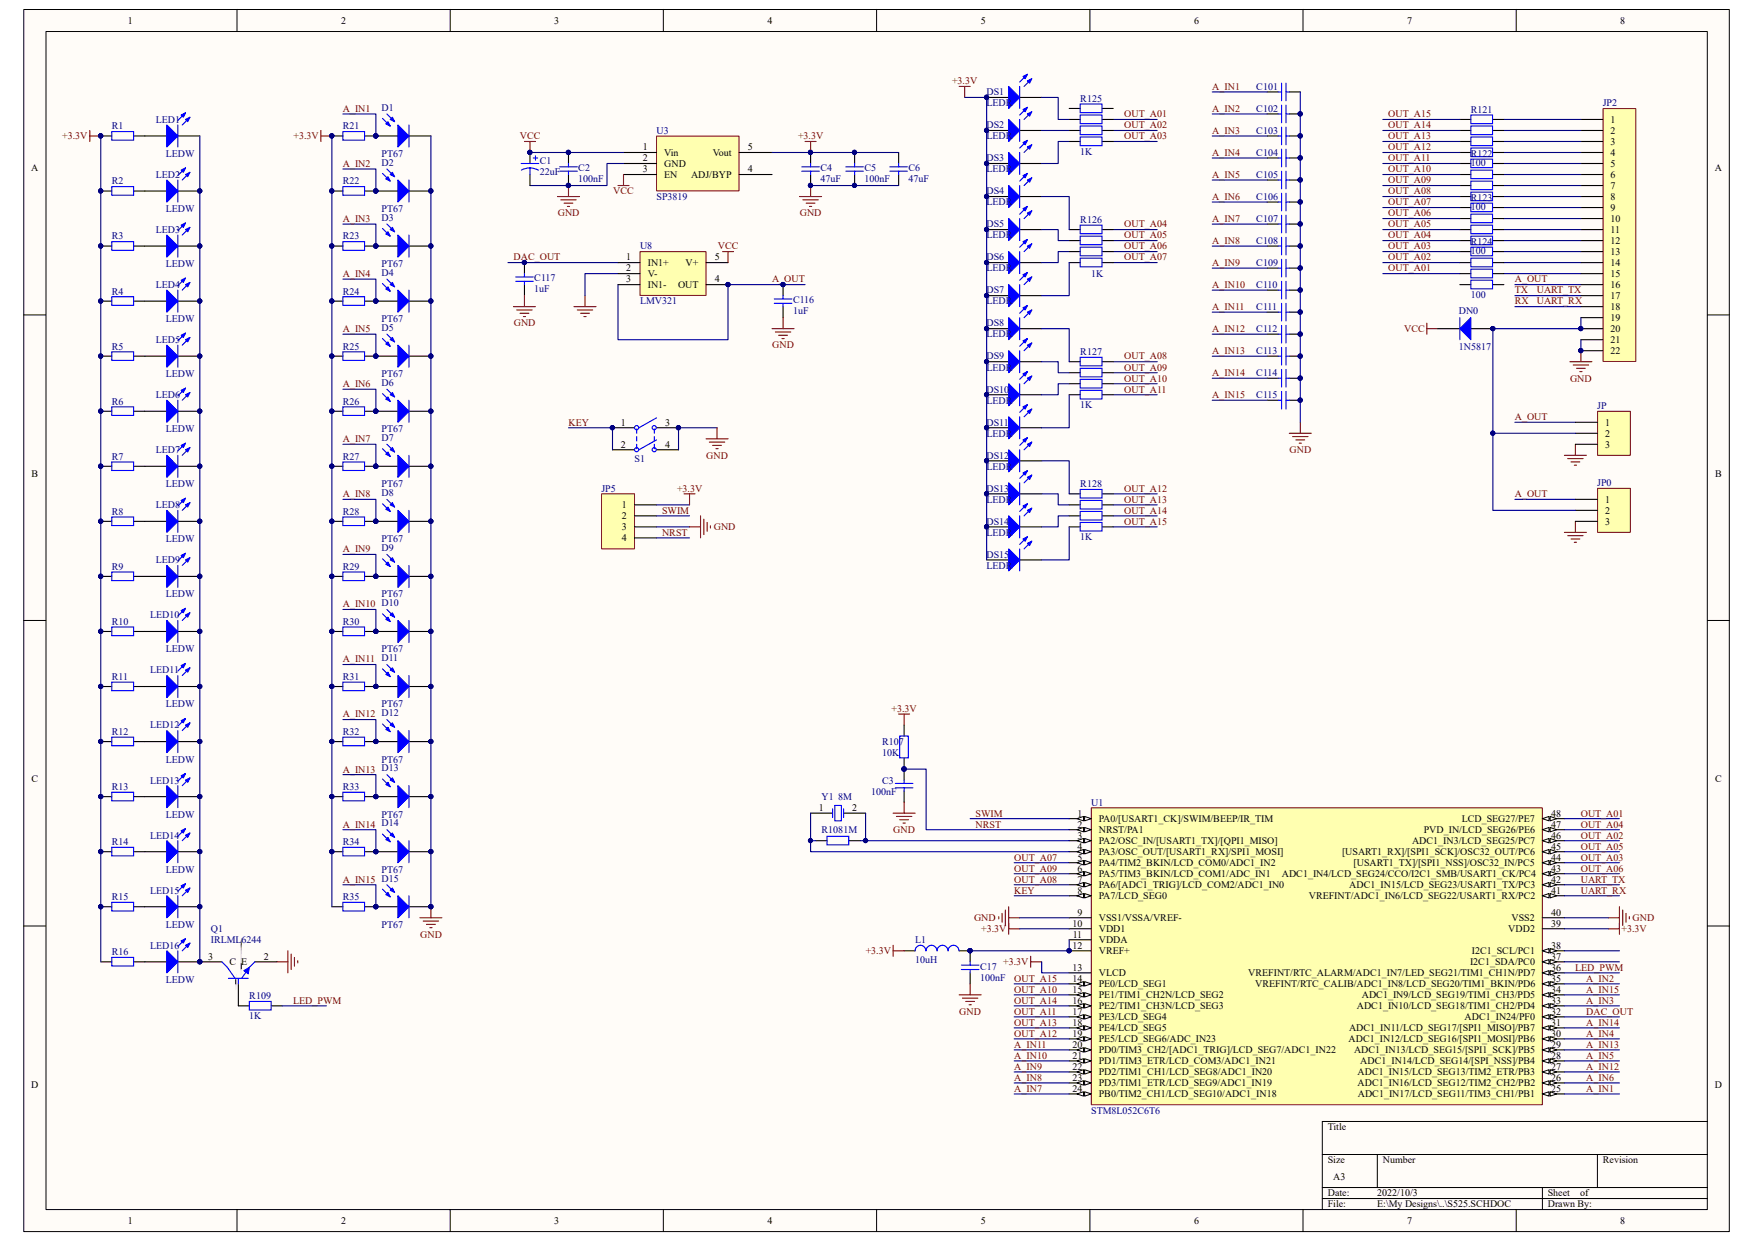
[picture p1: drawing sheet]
<svg xmlns="http://www.w3.org/2000/svg" width="297mm" height="210mm" viewBox="0 0 297 210" stroke-linecap="round" stroke-linejoin="round" font-family="sans-serif">
<defs><g id="words">
<g font-size="1.7">
<text x="21.6" y="4">1</text>
<text x="57.7" y="4">2</text>
<text x="93.9" y="4">3</text>
<text x="130" y="4">4</text>
<text x="166.1" y="4">5</text>
<text x="202.2" y="4">6</text>
<text x="238.3" y="4">7</text>
<text x="274.4" y="4">8</text>
<text x="272.7" y="20.8">1</text>
<text x="272.7" y="22.6">2</text>
<text x="5.3" y="29">A</text>
<text x="108.8" y="25.4">1</text>
<text x="108.8" y="27.3">2</text>
<text x="108.8" y="29.2">3</text>
<text x="112.5" y="26.4">Vin</text>
<text x="112.5" y="28.2">GND</text>
<text x="120.7" y="26.4">Vout</text>
<text x="126.6" y="29.2">4</text>
<text x="126.6" y="25.4">5</text>
<text x="272.7" y="24.5">3</text>
<text x="272.7" y="26.4">4</text>
<text x="272.7" y="28.2">5</text>
<text x="290.4" y="29">A</text>
<text x="112.5" y="30.1">EN</text>
<text x="117" y="30.1">ADJ/BYP</text>
<text x="272.7" y="30.1">6</text>
<text x="272.7" y="32">7</text>
<text x="272.7" y="33.8">8</text>
<text x="272.7" y="35.7">9</text>
<text x="272.7" y="37.5">10</text>
<text x="272.7" y="39.4">11</text>
<text x="272.7" y="41.3">12</text>
<text x="106" y="44.1">1</text>
<text x="106" y="45.9">2</text>
<text x="106" y="47.8">3</text>
<text x="109.7" y="45">IN1+</text>
<text x="109.7" y="46.9">V-</text>
<text x="116.1" y="45">V+</text>
<text x="121" y="47.8">4</text>
<text x="121" y="44.1">5</text>
<text x="272.7" y="43.1">13</text>
<text x="272.7" y="45">14</text>
<text x="272.7" y="46.9">15</text>
<text x="109.7" y="48.7">IN1-</text>
<text x="114.8" y="48.7">OUT</text>
<text x="272.7" y="48.7">16</text>
<text x="272.7" y="50.6">17</text>
<text x="272.7" y="52.5">18</text>
<text x="272.7" y="54.3">19</text>
<text x="272.7" y="56.2">20</text>
<text x="272.7" y="58">21</text>
<text x="272.7" y="59.9">22</text>
<text x="105.1" y="72">1</text>
<text x="105.1" y="75.7">2</text>
<text x="112.6" y="72">3</text>
<text x="112.6" y="75.7">4</text>
<text x="271.8" y="72">1</text>
<text x="271.8" y="73.9">2</text>
<text x="271.8" y="75.7">3</text>
<text x="5.3" y="80.6">B</text>
<text x="290.4" y="80.6">B</text>
<text x="105.3" y="86">1</text>
<text x="105.3" y="87.8">2</text>
<text x="105.3" y="89.7">3</text>
<text x="271.8" y="85">1</text>
<text x="271.8" y="86.9">2</text>
<text x="271.8" y="88.8">3</text>
<text x="105.3" y="91.6">4</text>
<text x="5.3" y="132.3">C</text>
<text x="138.6" y="137.2">1</text>
<text x="144.3" y="137.2">2</text>
<text x="290.4" y="132.3">C</text>
<text x="182.5" y="138.2">1</text>
<text x="182.5" y="140">2</text>
<text x="182.5" y="141.9">3</text>
<text x="182.5" y="143.8">4</text>
<text x="186.1" y="139.1">PA0/[USART1_CK]/SWIM/BEEP/IR_TIM</text>
<text x="186.1" y="141">NRST/PA1</text>
<text x="186.1" y="142.8">PA2/OSC_IN/[USART1_TX]/[QPI1_MISO]</text>
<text x="239.1" y="142.8">ADC1_IN3/LCD_SEG25/PC7</text>
<text x="241.1" y="141">PVD_IN/LCD_SEG26/PE6</text>
<text x="247.5" y="139.1">LCD_SEG27/PE7</text>
<text x="262.7" y="143.8">45</text>
<text x="262.7" y="140">47</text>
<text x="262.7" y="138.2">48</text>
<text x="262.7" y="141.9">46</text>
<text x="182.5" y="145.6">5</text>
<text x="182.5" y="147.5">6</text>
<text x="182.5" y="149.4">7</text>
<text x="186.1" y="144.7">PA3/OSC_OUT/[USART1_RX]/SPI1_MOSI]</text>
<text x="186.1" y="146.6">PA4/TIM2_BKIN/LCD_COM0/ADC1_IN2</text>
<text x="186.1" y="148.4">PA5/TIM3_BKIN/LCD_COM1/ADC_IN1</text>
<text x="217" y="148.4">ADC1_IN4/LCD_SEG24/CCO/I2C1_SMB/USART1_CK/PC4</text>
<text x="227.2" y="144.7">[USART1_RX]/[SPI1_SCK]/OSC32_OUT/PC6</text>
<text x="229.2" y="146.6">[USART1_TX]/[SPI1_NSS]/OSC32_IN/PC5</text>
<text x="262.7" y="149.4">42</text>
<text x="262.7" y="147.5">43</text>
<text x="262.7" y="145.6">44</text>
<text x="182.5" y="154.9">9</text>
<text x="182.5" y="151.2">8</text>
<text x="186.1" y="150.3">PA6/[ADC1_TRIG]/LCD_COM2/ADC1_IN0</text>
<text x="186.1" y="155.9">VSS1/VSSA/VREF-</text>
<text x="186.1" y="152.1">PA7/LCD_SEG0</text>
<text x="221.6" y="152.1">VREFINT/ADC1_IN6/LCD_SEG22/USART1_RX/PC2</text>
<text x="228.5" y="150.3">ADC1_IN15/LCD_SEG23/USART1_TX/PC3</text>
<text x="255.9" y="155.9">VSS2</text>
<text x="262.7" y="151.2">41</text>
<text x="262.7" y="154.9">40</text>
<text x="181.6" y="156.8">10</text>
<text x="181.6" y="160.5">12</text>
<text x="181.7" y="158.7">11</text>
<text x="186.1" y="157.7">VDD1</text>
<text x="186.1" y="159.6">VDDA</text>
<text x="186.1" y="161.5">VREF+</text>
<text x="249.2" y="161.5">I2C1_SCL/PC1</text>
<text x="255.4" y="157.7">VDD2</text>
<text x="262.7" y="160.5">38</text>
<text x="262.7" y="156.8">39</text>
<text x="35.2" y="162.4">3</text>
<text x="38.9" y="163.3">C E</text>
<text x="44.7" y="162.4">2</text>
<text x="181.6" y="164.3">13</text>
<text x="181.6" y="166.1">14</text>
<text x="181.6" y="168">15</text>
<text x="186.1" y="165.2">VLCD</text>
<text x="186.1" y="167">PE0/LCD_SEG1</text>
<text x="211.4" y="165.2">VREFINT/RTC_ALARM/ADC1_IN7/LED_SEG21/TIM1_CH1N/PD7</text>
<text x="212.6" y="167">VREFINT/RTC_CALIB/ADC1_IN8/LCD_SEG20/TIM1_BKIN/PD6</text>
<text x="248.9" y="163.3">I2C1_SDA/PC0</text>
<text x="262.7" y="162.4">37</text>
<text x="262.7" y="168">34</text>
<text x="262.7" y="166.1">35</text>
<text x="262.7" y="164.3">36</text>
<text x="181.6" y="169.8">16</text>
<text x="181.6" y="171.7">17</text>
<text x="181.6" y="173.6">18</text>
<text x="186.1" y="168.9">PE1/TIM1_CH2N/LCD_SEG2</text>
<text x="186.1" y="170.8">PE2/TIM1_CH3N/LCD_SEG3</text>
<text x="186.1" y="172.6">PE3/LCD_SEG4</text>
<text x="229.7" y="170.8">ADC1_IN10/LCD_SEG18/TIM1_CH2/PD4</text>
<text x="230.6" y="168.9">ADC1_IN9/LCD_SEG19/TIM1_CH3/PD5</text>
<text x="248" y="172.6">ADC1_IN24/PF0</text>
<text x="262.7" y="173.6">31</text>
<text x="262.7" y="169.8">33</text>
<text x="262.7" y="171.7">32</text>
<text x="181.6" y="177.3">20</text>
<text x="181.6" y="179.2">21</text>
<text x="181.6" y="175.4">19</text>
<text x="186.1" y="178.2">PD0/TIM3_CH2/[ADC1_TRIG]/LCD_SEG7/ADC1_IN22</text>
<text x="186.1" y="174.5">PE4/LCD_SEG5</text>
<text x="186.1" y="176.4">PE5/LCD_SEG6/ADC_IN23</text>
<text x="228.3" y="176.4">ADC1_IN12/LCD_SEG16/[SPI1_MOSI]/PB6</text>
<text x="228.4" y="174.5">ADC1_IN11/LCD_SEG17/[SPI1_MISO]/PB7</text>
<text x="229.3" y="178.2">ADC1_IN13/LCD_SEG15/[SPI1_SCK]/PB5</text>
<text x="262.7" y="179.2">28</text>
<text x="262.7" y="177.3">29</text>
<text x="262.7" y="175.4">30</text>
<text x="5.3" y="184.1">D</text>
<text x="181.6" y="184.7">24</text>
<text x="181.6" y="181">22</text>
<text x="181.6" y="182.9">23</text>
<text x="186.1" y="185.7">PB0/TIM2_CH1/LCD_SEG10/ADC1_IN18</text>
<text x="186.1" y="180.1">PD1/TIM3_ETR/LCD_COM3/ADC1_IN21</text>
<text x="186.1" y="181.9">PD2/TIM1_CH1/LCD_SEG8/ADC1_IN20</text>
<text x="186.1" y="183.8">PD3/TIM1_ETR/LCD_SEG9/ADC1_IN19</text>
<text x="229.9" y="183.8">ADC1_IN16/LCD_SEG12/TIM2_CH2/PB2</text>
<text x="229.9" y="181.9">ADC1_IN15/LCD_SEG13/TIM2_ETR/PB3</text>
<text x="229.9" y="185.7">ADC1_IN17/LCD_SEG11/TIM3_CH1/PB1</text>
<text x="230.3" y="180.1">ADC1_IN14/LCD_SEG14/[SPI_NSS]/PB4</text>
<text x="262.7" y="184.7">25</text>
<text x="262.7" y="182.9">26</text>
<text x="262.7" y="181">27</text>
<text x="290.4" y="184.1">D</text>
<text x="224.8" y="191.3">Title</text>
<text x="224.8" y="196.8">Size</text>
<text x="234.1" y="196.8">Number</text>
<text x="271.4" y="196.8">Revision</text>
<text x="224.8" y="202.4">Date:</text>
<text x="225.8" y="199.6">A3</text>
<text x="233.2" y="202.4">2022/10/3</text>
<text x="262.1" y="202.4">Sheet</text>
<text x="267.5" y="202.4">of</text>
<text x="21.6" y="207.1">1</text>
<text x="57.7" y="207.1">2</text>
<text x="93.9" y="207.1">3</text>
<text x="130" y="207.1">4</text>
<text x="166.1" y="207.1">5</text>
<text x="202.2" y="207.1">6</text>
<text x="224.8" y="204.3">File:</text>
<text x="233.2" y="204.3">E:\My Designs\..\S525.SCHDOC</text>
<text x="238.3" y="207.1">7</text>
<text x="262.1" y="204.3">Drawn By:</text>
<text x="274.4" y="207.1">8</text>
</g>
<g font-size="1.7" fill="#800000">
<text x="161.2" y="14.3">+3.3V</text>
<text x="205.3" y="15.2">A_IN1</text>
<text x="10.5" y="23.6">+3.3V</text>
<text x="49.7" y="23.6">+3.3V</text>
<text x="58" y="18.9">A_IN1</text>
<text x="88" y="23.6">VCC</text>
<text x="135.1" y="23.6">+3.3V</text>
<text x="190.4" y="19.9">OUT_A01</text>
<text x="190.4" y="21.7">OUT_A02</text>
<text x="190.4" y="23.6">OUT_A03</text>
<text x="205.3" y="18.9">A_IN2</text>
<text x="205.3" y="22.6">A_IN3</text>
<text x="235.1" y="19.9">OUT_A15</text>
<text x="235.1" y="23.6">OUT_A13</text>
<text x="235.1" y="21.7">OUT_A14</text>
<text x="58" y="28.2">A_IN2</text>
<text x="205.3" y="26.4">A_IN4</text>
<text x="235.1" y="29.2">OUT_A10</text>
<text x="235.1" y="27.3">OUT_A11</text>
<text x="235.1" y="25.4">OUT_A12</text>
<text x="103.8" y="32.9">VCC</text>
<text x="205.3" y="30.1">A_IN5</text>
<text x="205.3" y="33.8">A_IN6</text>
<text x="235.1" y="34.8">OUT_A07</text>
<text x="235.1" y="32.9">OUT_A08</text>
<text x="235.1" y="31">OUT_A09</text>
<text x="58" y="37.5">A_IN3</text>
<text x="94.4" y="36.6">GND</text>
<text x="135.4" y="36.6">GND</text>
<text x="190.4" y="38.5">OUT_A04</text>
<text x="190.4" y="40.3">OUT_A05</text>
<text x="205.3" y="37.5">A_IN7</text>
<text x="205.3" y="41.3">A_IN8</text>
<text x="235.1" y="40.3">OUT_A04</text>
<text x="235.1" y="38.5">OUT_A05</text>
<text x="235.1" y="36.6">OUT_A06</text>
<text x="58" y="46.9">A_IN4</text>
<text x="87" y="44.1">DAC_OUT</text>
<text x="121.5" y="42.2">VCC</text>
<text x="130.7" y="47.8">A_OUT</text>
<text x="190.4" y="42.2">OUT_A06</text>
<text x="190.4" y="44.1">OUT_A07</text>
<text x="205.3" y="45">A_IN9</text>
<text x="235.1" y="45.9">OUT_A01</text>
<text x="235.1" y="44.1">OUT_A02</text>
<text x="235.1" y="42.2">OUT_A03</text>
<text x="256.5" y="47.8">A_OUT</text>
<text x="205.3" y="48.7">A_IN10</text>
<text x="205.3" y="52.5">A_IN11</text>
<text x="256.5" y="49.7">TX</text>
<text x="256.5" y="51.5">RX</text>
<text x="260.2" y="49.7">UART_TX</text>
<text x="260.2" y="51.5">UART_RX</text>
<text x="58" y="56.2">A_IN5</text>
<text x="87" y="55.2">GND</text>
<text x="130.8" y="59">GND</text>
<text x="205.3" y="56.2">A_IN12</text>
<text x="205.3" y="59.9">A_IN13</text>
<text x="237.8" y="56.2">VCC</text>
<text x="58" y="65.5">A_IN6</text>
<text x="190.4" y="60.8">OUT_A08</text>
<text x="190.4" y="62.7">OUT_A09</text>
<text x="190.4" y="64.6">OUT_A10</text>
<text x="205.3" y="63.6">A_IN14</text>
<text x="265.9" y="64.6">GND</text>
<text x="190.4" y="66.4">OUT_A11</text>
<text x="205.3" y="67.4">A_IN15</text>
<text x="256.5" y="71.1">A_OUT</text>
<text x="58" y="74.8">A_IN7</text>
<text x="96.3" y="72">KEY</text>
<text x="119.6" y="77.6">GND</text>
<text x="218.4" y="76.7">GND</text>
<text x="114.6" y="83.2">+3.3V</text>
<text x="190.4" y="83.2">OUT_A12</text>
<text x="58" y="84.1">A_IN8</text>
<text x="112.1" y="86.9">SWIM</text>
<text x="120.9" y="89.7">GND</text>
<text x="190.4" y="85">OUT_A13</text>
<text x="190.4" y="86.9">OUT_A14</text>
<text x="190.4" y="88.8">OUT_A15</text>
<text x="256.5" y="84.1">A_OUT</text>
<text x="58" y="93.5">A_IN9</text>
<text x="112.1" y="90.6">NRST</text>
<text x="58" y="102.8">A_IN10 D10</text>
<text x="58" y="112.1">A_IN11 D11</text>
<text x="58" y="121.4">A_IN12 D12</text>
<text x="151" y="120.5">+3.3V</text>
<text x="58" y="130.7">A_IN13 D13</text>
<text x="58" y="140">A_IN14 D14</text>
<text x="151.3" y="141">GND</text>
<text x="165.2" y="140">NRST</text>
<text x="165.2" y="138.2">SWIM</text>
<text x="267.7" y="138.2">OUT_A01</text>
<text x="267.7" y="141.9">OUT_A02</text>
<text x="267.7" y="140">OUT_A04</text>
<text x="267.7" y="143.8">OUT_A05</text>
<text x="58" y="149.4">A_IN15 D15</text>
<text x="171.7" y="145.6">OUT_A07</text>
<text x="171.7" y="149.4">OUT_A08</text>
<text x="171.7" y="147.5">OUT_A09</text>
<text x="267.7" y="149.4">UART_TX</text>
<text x="267.7" y="145.6">OUT_A03</text>
<text x="267.7" y="147.5">OUT_A06</text>
<text x="164.9" y="155.9">GND</text>
<text x="171.7" y="151.2">KEY</text>
<text x="267.7" y="151.2">UART_RX</text>
<text x="276.4" y="155.9">GND</text>
<text x="71.2" y="158.7">GND</text>
<text x="146.6" y="161.5">+3.3V</text>
<text x="166.2" y="157.7">+3.3V</text>
<text x="274.6" y="157.7">+3.3V</text>
<text x="169.9" y="163.3">+3.3V</text>
<text x="171.7" y="168">OUT_A10</text>
<text x="171.7" y="166.1">OUT_A15</text>
<text x="266.7" y="164.3">LED_PWM</text>
<text x="268.6" y="166.1">A_IN2</text>
<text x="268.6" y="168">A_IN15</text>
<text x="49.7" y="169.8">LED_PWM</text>
<text x="162.4" y="171.7">GND</text>
<text x="171.7" y="171.7">OUT_A11</text>
<text x="171.7" y="173.6">OUT_A13</text>
<text x="171.7" y="169.8">OUT_A14</text>
<text x="268.6" y="169.8">A_IN3</text>
<text x="268.6" y="173.6">A_IN14</text>
<text x="268.6" y="171.7">DAC_OUT</text>
<text x="171.7" y="179.2">A_IN10</text>
<text x="171.7" y="177.3">A_IN11</text>
<text x="171.7" y="175.4">OUT_A12</text>
<text x="268.6" y="175.4">A_IN4</text>
<text x="268.6" y="179.2">A_IN5</text>
<text x="268.6" y="177.3">A_IN13</text>
<text x="171.7" y="184.7">A_IN7</text>
<text x="171.7" y="182.9">A_IN8</text>
<text x="171.7" y="181">A_IN9</text>
<text x="268.6" y="184.7">A_IN1</text>
<text x="268.6" y="182.9">A_IN6</text>
<text x="268.6" y="181">A_IN12</text>
</g>
<g font-size="1.7" fill="#000080">
<text x="167" y="16.1">DS1</text>
<text x="167" y="18">LEDR</text>
<text x="182.9" y="17.2">R125</text>
<text x="212.7" y="15.2">C101</text>
<text x="271.4" y="18">JP2</text>
<text x="18.9" y="21.9">R1</text>
<text x="26.4" y="20.8">LED1</text>
<text x="58" y="21.9">R21</text>
<text x="64.6" y="18.8">D1</text>
<text x="111.2" y="22.6">U3</text>
<text x="167" y="21.7">DS2</text>
<text x="167" y="23.6">LEDR</text>
<text x="212.7" y="18.9">C102</text>
<text x="212.7" y="22.6">C103</text>
<text x="249" y="19.1">R121</text>
<text x="28.1" y="26.5">LEDW</text>
<text x="64.6" y="26.5">PT67</text>
<text x="64.6" y="28.1">D2</text>
<text x="91.4" y="27.7">C1</text>
<text x="91.4" y="29.5">22uF</text>
<text x="97.9" y="29">C2</text>
<text x="138.9" y="29">C4</text>
<text x="146.4" y="29">C5</text>
<text x="153.8" y="29">C6</text>
<text x="167" y="27.3">DS3</text>
<text x="167" y="29.2">LEDR</text>
<text x="182.9" y="26.2">1K</text>
<text x="212.7" y="26.4">C104</text>
<text x="249" y="28.1">100</text>
<text x="249" y="26.5">R122</text>
<text x="18.9" y="31.2">R2</text>
<text x="26.4" y="30.1">LED2</text>
<text x="28.1" y="35.9">LEDW</text>
<text x="58" y="31.2">R22</text>
<text x="64.6" y="35.9">PT67</text>
<text x="97.9" y="30.9">100nF</text>
<text x="111.2" y="33.8">SP3819</text>
<text x="138.9" y="30.9">47uF</text>
<text x="146.4" y="30.9">100nF</text>
<text x="153.8" y="30.9">47uF</text>
<text x="167" y="32.9">DS4</text>
<text x="167" y="34.8">LEDR</text>
<text x="212.7" y="30.1">C105</text>
<text x="212.7" y="33.8">C106</text>
<text x="249" y="35.5">100</text>
<text x="249" y="34">R123</text>
<text x="18.9" y="40.5">R3</text>
<text x="26.4" y="39.4">LED3</text>
<text x="58" y="40.5">R23</text>
<text x="64.6" y="37.4">D3</text>
<text x="167" y="38.5">DS5</text>
<text x="167" y="40.3">LEDR</text>
<text x="182.9" y="37.7">R126</text>
<text x="212.7" y="37.5">C107</text>
<text x="212.7" y="41.3">C108</text>
<text x="249" y="41.5">R124</text>
<text x="28.1" y="45.2">LEDW</text>
<text x="64.6" y="45.2">PT67</text>
<text x="64.6" y="46.7">D4</text>
<text x="90.5" y="47.6">C117</text>
<text x="108.4" y="42.2">U8</text>
<text x="167" y="44.1">DS6</text>
<text x="167" y="45.9">LEDR</text>
<text x="184.8" y="46.9">1K</text>
<text x="212.7" y="45">C109</text>
<text x="249" y="43">100</text>
<text x="18.9" y="49.9">R4</text>
<text x="26.4" y="48.7">LED4</text>
<text x="58" y="49.9">R24</text>
<text x="90.5" y="49.5">1uF</text>
<text x="108.4" y="51.5">LMV321</text>
<text x="134.3" y="51.4">C116</text>
<text x="134.3" y="53.2">1uF</text>
<text x="167" y="49.7">DS7</text>
<text x="167" y="51.5">LEDR</text>
<text x="212.7" y="48.7">C110</text>
<text x="212.7" y="52.5">C111</text>
<text x="247" y="53.2">DN0</text>
<text x="249" y="50.4">100</text>
<text x="18.9" y="59.2">R5</text>
<text x="26.4" y="58">LED5</text>
<text x="28.1" y="54.5">LEDW</text>
<text x="58" y="59.2">R25</text>
<text x="64.6" y="54.5">PT67</text>
<text x="64.6" y="56">D5</text>
<text x="167" y="55.2">DS8</text>
<text x="167" y="57.1">LEDR</text>
<text x="212.7" y="56.2">C112</text>
<text x="212.7" y="59.9">C113</text>
<text x="247" y="59.2">1N5817</text>
<text x="28.1" y="63.8">LEDW</text>
<text x="64.6" y="63.8">PT67</text>
<text x="64.6" y="65.3">D6</text>
<text x="167" y="60.8">DS9</text>
<text x="167" y="62.7">LEDR</text>
<text x="182.9" y="60.1">R127</text>
<text x="212.7" y="63.6">C114</text>
<text x="18.9" y="68.5">R6</text>
<text x="26.4" y="67.4">LED6</text>
<text x="58" y="68.5">R26</text>
<text x="167" y="66.4">DS10</text>
<text x="167" y="68.3">LEDR</text>
<text x="182.9" y="69">1K</text>
<text x="212.7" y="67.4">C115</text>
<text x="270.5" y="69.2">JP</text>
<text x="18.9" y="77.8">R7</text>
<text x="26.4" y="76.7">LED7</text>
<text x="28.1" y="73.2">LEDW</text>
<text x="58" y="77.8">R27</text>
<text x="64.6" y="73.2">PT67</text>
<text x="64.6" y="74.6">D7</text>
<text x="167" y="72">DS11</text>
<text x="167" y="73.9">LEDR</text>
<text x="167" y="77.6">DS12</text>
<text x="28.1" y="82.5">LEDW</text>
<text x="64.6" y="82.5">PT67</text>
<text x="64.6" y="83.9">D8</text>
<text x="101.9" y="83.2">JP5</text>
<text x="107.4" y="78.2">S1</text>
<text x="167" y="79.5">LEDR</text>
<text x="167" y="83.2">DS13</text>
<text x="182.9" y="82.5">R128</text>
<text x="270.5" y="82.3">JP0</text>
<text x="18.9" y="87.1">R8</text>
<text x="26.4" y="86">LED8</text>
<text x="58" y="87.1">R28</text>
<text x="167" y="85">LEDR</text>
<text x="167" y="88.8">DS14</text>
<text x="26.4" y="95.3">LED9</text>
<text x="28.1" y="91.8">LEDW</text>
<text x="64.6" y="91.8">PT67</text>
<text x="64.6" y="93.3">D9</text>
<text x="167" y="90.6">LEDR</text>
<text x="167" y="94.4">DS15</text>
<text x="182.9" y="91.4">1K</text>
<text x="18.9" y="96.4">R9</text>
<text x="28.1" y="101.1">LEDW</text>
<text x="58" y="96.4">R29</text>
<text x="64.6" y="101.1">PT67</text>
<text x="167" y="96.3">LEDR</text>
<text x="18.9" y="105.7">R10</text>
<text x="25.4" y="104.6">LED10</text>
<text x="58" y="105.7">R30</text>
<text x="25.4" y="114">LED11</text>
<text x="28.1" y="110.4">LEDW</text>
<text x="64.6" y="110.4">PT67</text>
<text x="18.9" y="115.1">R11</text>
<text x="28.1" y="119.7">LEDW</text>
<text x="58" y="115.1">R31</text>
<text x="64.6" y="119.7">PT67</text>
<text x="18.9" y="124.4">R12</text>
<text x="25.4" y="123.3">LED12</text>
<text x="58" y="124.4">R32</text>
<text x="28.1" y="129">LEDW</text>
<text x="64.6" y="129">PT67</text>
<text x="149.4" y="126.1">R107</text>
<text x="149.4" y="127.9">10K</text>
<text x="18.9" y="133.7">R13</text>
<text x="25.4" y="132.6">LED13</text>
<text x="58" y="133.7">R33</text>
<text x="139.1" y="135.4">Y1</text>
<text x="141.9" y="135.4">8M</text>
<text x="147.5" y="134.5">100nF</text>
<text x="149.4" y="132.6">C3</text>
<text x="184.8" y="136.3">U1</text>
<text x="18.9" y="143">R14</text>
<text x="25.4" y="141.9">LED14</text>
<text x="28.1" y="138.3">LEDW</text>
<text x="58" y="143">R34</text>
<text x="64.6" y="138.3">PT67</text>
<text x="139.1" y="141">R1081M</text>
<text x="28.1" y="147.7">LEDW</text>
<text x="64.6" y="147.7">PT67</text>
<text x="18.9" y="152.3">R15</text>
<text x="25.4" y="151.2">LED15</text>
<text x="58" y="152.3">R35</text>
<text x="18.9" y="161.6">R16</text>
<text x="25.4" y="160.5">LED16</text>
<text x="28.1" y="157">LEDW</text>
<text x="35.7" y="157.7">Q1</text>
<text x="35.7" y="159.6">IRLML6244</text>
<text x="64.6" y="157">PT67</text>
<text x="154.9" y="159.6">L1</text>
<text x="28.1" y="166.3">LEDW</text>
<text x="154.9" y="162.9">10uH</text>
<text x="165.9" y="164.1">C17</text>
<text x="165.9" y="165.9">100nF</text>
<text x="42.2" y="169.1">R109</text>
<text x="42.2" y="172.5">1K</text>
<text x="184.8" y="188.5">STM8L052C6T6</text>
</g>
<g font-size=".3">
<text x="40.9" y="165.2" transform="rotate(-90 40.9 165.2)">B</text>
<text x="40" y="168.8" transform="rotate(-90 40 168.8)">1</text>
</g>
</g></defs>
<path d="M4 1.6h288.8v206.8h-288.8z" fill-rule="evenodd" fill="#fffcf8"/>
<path d="M4 1.6h288.8v206.8h-288.8z" fill="none" stroke="#000" stroke-width=".17"/>
<path d="M7.8 5.3h281.3v199.4h-281.3z" fill-rule="evenodd" fill="#fffcf8"/>
<g fill="none" stroke="#000" stroke-width=".17">
<path d="M7.8 5.3h281.3v199.4h-281.3zM40.1 1.6v3.7M76.2 1.6v3.7M112.3 1.6v3.7M148.4 1.6v3.7M184.5 1.6v3.7M220.6 1.6v3.7M256.7 1.6v3.7M4 53.3h3.7M289.1 53.3h3.7M4 105h3.7M289.1 105h3.7"/>
<path d="M4 156.7h3.7M289.1 156.7h3.7M223.9 195.4h65.2M233.2 195.4v5.6M270.5 195.4v5.6M289.1 189.8h-65.2v14.9M40.1 204.7v3.7M76.2 204.7v3.7M112.3 204.7v3.7M148.4 204.7v3.7M184.5 204.7v3.7M220.6 204.7v3.7"/>
<path d="M223.9 201h65.2M223.9 202.8h65.2M256.7 204.7v3.7M261.2 201v3.7"/>
</g>
<path d="M214.6 15.6h1.8M214.6 19.3h1.8M218.3 15.6h1.9M218.3 19.3h1.9" fill="none" stroke="#000" stroke-width=".19"/>
<path d="M216.4 15.6h.6M217 14.1v2.9M217.8 14.1v2.9M217.8 15.6h.5" fill="none" stroke="#00f" stroke-width=".19"/>
<circle cx="220.2" cy="19.3" r=".35" fill="#000080"/>
<circle cx="220.2" cy="19.3" r=".35" fill="none" stroke="#000080" stroke-width=".17"/>
<path d="M216.4 19.3h.6M217 17.8v3M217.8 17.8v3M217.8 19.3h.5" fill="none" stroke="#00f" stroke-width=".19"/>
<circle cx="220.2" cy="19.3" r=".35" fill="#000080"/>
<circle cx="220.2" cy="19.3" r=".35" fill="none" stroke="#000080" stroke-width=".17"/>
<path d="M214.6 23h1.8M218.3 23h1.9" fill="none" stroke="#000" stroke-width=".19"/>
<circle cx="220.2" cy="23" r=".35" fill="#000080"/>
<circle cx="220.2" cy="23" r=".35" fill="none" stroke="#000080" stroke-width=".17"/>
<path d="M216.4 23h.6M217 21.5v3M217.8 21.5v3M217.8 23h.5" fill="none" stroke="#00f" stroke-width=".19"/>
<circle cx="220.2" cy="23" r=".35" fill="#000080"/>
<circle cx="220.2" cy="23" r=".35" fill="none" stroke="#000080" stroke-width=".17"/>
<path d="M214.6 26.7h1.8M218.3 26.7h1.9" fill="none" stroke="#000" stroke-width=".19"/>
<circle cx="220.2" cy="26.7" r=".35" fill="#000080"/>
<circle cx="220.2" cy="26.7" r=".35" fill="none" stroke="#000080" stroke-width=".17"/>
<path d="M216.4 26.7h.6M217 25.2v3M217.8 25.2v3M217.8 26.7h.5" fill="none" stroke="#00f" stroke-width=".19"/>
<circle cx="220.2" cy="26.7" r=".35" fill="#000080"/>
<circle cx="220.2" cy="26.7" r=".35" fill="none" stroke="#000080" stroke-width=".17"/>
<path d="M214.6 30.5h1.8M218.3 30.5h1.9" fill="none" stroke="#000" stroke-width=".19"/>
<circle cx="220.2" cy="30.4" r=".35" fill="#000080"/>
<circle cx="220.2" cy="30.4" r=".35" fill="none" stroke="#000080" stroke-width=".17"/>
<path d="M216.4 30.5h.6M217 29v3M217.8 29v3M217.8 30.5h.5" fill="none" stroke="#00f" stroke-width=".19"/>
<circle cx="220.2" cy="30.4" r=".35" fill="#000080"/>
<circle cx="220.2" cy="30.4" r=".35" fill="none" stroke="#000080" stroke-width=".17"/>
<path d="M214.6 34.2h1.8M218.3 34.2h1.9" fill="none" stroke="#000" stroke-width=".19"/>
<circle cx="220.2" cy="34.2" r=".35" fill="#000080"/>
<circle cx="220.2" cy="34.2" r=".35" fill="none" stroke="#000080" stroke-width=".17"/>
<path d="M216.4 34.2h.6M217 32.7v3M217.8 32.7v3M217.8 34.2h.5" fill="none" stroke="#00f" stroke-width=".19"/>
<circle cx="220.2" cy="34.2" r=".35" fill="#000080"/>
<circle cx="220.2" cy="34.2" r=".35" fill="none" stroke="#000080" stroke-width=".17"/>
<path d="M214.6 37.9h1.8M218.3 37.9h1.9" fill="none" stroke="#000" stroke-width=".19"/>
<circle cx="220.2" cy="37.9" r=".35" fill="#000080"/>
<circle cx="220.2" cy="37.9" r=".35" fill="none" stroke="#000080" stroke-width=".17"/>
<path d="M216.4 37.9h.6M217 36.4v3M217.8 36.4v3M217.8 37.9h.5" fill="none" stroke="#00f" stroke-width=".19"/>
<circle cx="220.2" cy="37.9" r=".35" fill="#000080"/>
<circle cx="220.2" cy="37.9" r=".35" fill="none" stroke="#000080" stroke-width=".17"/>
<path d="M214.6 41.6h1.8M218.3 41.6h1.9" fill="none" stroke="#000" stroke-width=".19"/>
<circle cx="220.2" cy="41.6" r=".35" fill="#000080"/>
<circle cx="220.2" cy="41.6" r=".35" fill="none" stroke="#000080" stroke-width=".17"/>
<path d="M216.4 41.6h.6M217 40.2v2.9M217.8 40.2v2.9M217.8 41.6h.5" fill="none" stroke="#00f" stroke-width=".19"/>
<circle cx="220.2" cy="41.6" r=".35" fill="#000080"/>
<circle cx="220.2" cy="41.6" r=".35" fill="none" stroke="#000080" stroke-width=".17"/>
<path d="M214.6 45.4h1.8M218.3 45.4h1.9" fill="none" stroke="#000" stroke-width=".19"/>
<circle cx="220.2" cy="45.4" r=".35" fill="#000080"/>
<circle cx="220.2" cy="45.4" r=".35" fill="none" stroke="#000080" stroke-width=".17"/>
<path d="M216.4 45.4h.6M217 43.9v3M217.8 43.9v3M217.8 45.4h.5" fill="none" stroke="#00f" stroke-width=".19"/>
<circle cx="220.2" cy="45.4" r=".35" fill="#000080"/>
<circle cx="220.2" cy="45.4" r=".35" fill="none" stroke="#000080" stroke-width=".17"/>
<path d="M214.6 49.1h1.8M218.3 49.1h1.9" fill="none" stroke="#000" stroke-width=".19"/>
<circle cx="220.2" cy="49.1" r=".35" fill="#000080"/>
<circle cx="220.2" cy="49.1" r=".35" fill="none" stroke="#000080" stroke-width=".17"/>
<path d="M216.4 49.1h.6M217 47.6v3M217.8 47.6v3M217.8 49.1h.5" fill="none" stroke="#00f" stroke-width=".19"/>
<circle cx="220.2" cy="49.1" r=".35" fill="#000080"/>
<circle cx="220.2" cy="49.1" r=".35" fill="none" stroke="#000080" stroke-width=".17"/>
<path d="M214.6 52.8h1.8M218.3 52.8h1.9" fill="none" stroke="#000" stroke-width=".19"/>
<circle cx="220.2" cy="52.8" r=".35" fill="#000080"/>
<circle cx="220.2" cy="52.8" r=".35" fill="none" stroke="#000080" stroke-width=".17"/>
<path d="M216.4 52.8h.6M217 51.3v3M217.8 51.3v3M217.8 52.8h.5" fill="none" stroke="#00f" stroke-width=".19"/>
<circle cx="220.2" cy="52.8" r=".35" fill="#000080"/>
<circle cx="220.2" cy="52.8" r=".35" fill="none" stroke="#000080" stroke-width=".17"/>
<path d="M214.6 56.5h1.8M218.3 56.5h1.9" fill="none" stroke="#000" stroke-width=".19"/>
<circle cx="220.2" cy="56.5" r=".35" fill="#000080"/>
<circle cx="220.2" cy="56.5" r=".35" fill="none" stroke="#000080" stroke-width=".17"/>
<path d="M216.4 56.5h.6M217 55.1v2.9M217.8 55.1v2.9M217.8 56.5h.5" fill="none" stroke="#00f" stroke-width=".19"/>
<circle cx="220.2" cy="56.5" r=".35" fill="#000080"/>
<circle cx="220.2" cy="56.5" r=".35" fill="none" stroke="#000080" stroke-width=".17"/>
<path d="M214.6 60.3h1.8M218.3 60.3h1.9" fill="none" stroke="#000" stroke-width=".19"/>
<circle cx="220.2" cy="60.3" r=".35" fill="#000080"/>
<circle cx="220.2" cy="60.3" r=".35" fill="none" stroke="#000080" stroke-width=".17"/>
<path d="M217 58.8v3M217.8 58.8v3M216.4 60.3h.6M217.8 60.3h.5" fill="none" stroke="#00f" stroke-width=".19"/>
<circle cx="220.2" cy="60.3" r=".35" fill="#000080"/>
<circle cx="220.2" cy="60.3" r=".35" fill="none" stroke="#000080" stroke-width=".17"/>
<path d="M214.6 64h1.8M218.3 64h1.9" fill="none" stroke="#000" stroke-width=".19"/>
<circle cx="220.2" cy="64" r=".35" fill="#000080"/>
<circle cx="220.2" cy="64" r=".35" fill="none" stroke="#000080" stroke-width=".17"/>
<path d="M216.4 64h.6M217 62.5v3M217.8 62.5v3M217.8 64h.5" fill="none" stroke="#00f" stroke-width=".19"/>
<circle cx="220.2" cy="64" r=".35" fill="#000080"/>
<circle cx="220.2" cy="64" r=".35" fill="none" stroke="#000080" stroke-width=".17"/>
<path d="M214.6 67.7h1.8M218.3 67.7h1.9" fill="none" stroke="#000" stroke-width=".19"/>
<circle cx="220.2" cy="67.7" r=".35" fill="#000080"/>
<circle cx="220.2" cy="67.7" r=".35" fill="none" stroke="#000080" stroke-width=".17"/>
<path d="M216.4 67.7h.6M217 66.2v3M217.8 66.2v3M217.8 67.7h.5" fill="none" stroke="#00f" stroke-width=".19"/>
<circle cx="220.2" cy="67.7" r=".35" fill="#000080"/>
<circle cx="220.2" cy="67.7" r=".35" fill="none" stroke="#000080" stroke-width=".17"/>
<path d="M218.3 73.3h3.7M218.9 73.9h2.6M219.4 74.4h1.5M220 75h.4M220.2 71.5v1.8" fill="none" stroke="#800000" stroke-width=".19"/>
<path d="M220.2 15.6v55.9" fill="none" stroke="#000080" stroke-width=".19"/>
<circle cx="220.2" cy="19.3" r=".35" fill="#000080"/>
<circle cx="220.2" cy="19.3" r=".35" fill="none" stroke="#000080" stroke-width=".17"/>
<circle cx="220.2" cy="23" r=".35" fill="#000080"/>
<circle cx="220.2" cy="23" r=".35" fill="none" stroke="#000080" stroke-width=".17"/>
<circle cx="220.2" cy="26.7" r=".35" fill="#000080"/>
<circle cx="220.2" cy="26.7" r=".35" fill="none" stroke="#000080" stroke-width=".17"/>
<circle cx="220.2" cy="30.4" r=".35" fill="#000080"/>
<circle cx="220.2" cy="30.4" r=".35" fill="none" stroke="#000080" stroke-width=".17"/>
<circle cx="220.2" cy="34.2" r=".35" fill="#000080"/>
<circle cx="220.2" cy="34.2" r=".35" fill="none" stroke="#000080" stroke-width=".17"/>
<circle cx="220.2" cy="37.9" r=".35" fill="#000080"/>
<circle cx="220.2" cy="37.9" r=".35" fill="none" stroke="#000080" stroke-width=".17"/>
<circle cx="220.2" cy="41.6" r=".35" fill="#000080"/>
<circle cx="220.2" cy="41.6" r=".35" fill="none" stroke="#000080" stroke-width=".17"/>
<circle cx="220.2" cy="45.4" r=".35" fill="#000080"/>
<circle cx="220.2" cy="45.4" r=".35" fill="none" stroke="#000080" stroke-width=".17"/>
<circle cx="220.2" cy="49.1" r=".35" fill="#000080"/>
<circle cx="220.2" cy="49.1" r=".35" fill="none" stroke="#000080" stroke-width=".17"/>
<circle cx="220.2" cy="52.8" r=".35" fill="#000080"/>
<circle cx="220.2" cy="52.8" r=".35" fill="none" stroke="#000080" stroke-width=".17"/>
<circle cx="220.2" cy="56.5" r=".35" fill="#000080"/>
<circle cx="220.2" cy="56.5" r=".35" fill="none" stroke="#000080" stroke-width=".17"/>
<circle cx="220.2" cy="60.3" r=".35" fill="#000080"/>
<circle cx="220.2" cy="60.3" r=".35" fill="none" stroke="#000080" stroke-width=".17"/>
<circle cx="220.2" cy="64" r=".35" fill="#000080"/>
<circle cx="220.2" cy="64" r=".35" fill="none" stroke="#000080" stroke-width=".17"/>
<circle cx="220.2" cy="67.7" r=".35" fill="#000080"/>
<circle cx="220.2" cy="67.7" r=".35" fill="none" stroke="#000080" stroke-width=".17"/>
<g fill="none" stroke="#000080" stroke-width=".19">
<path d="M205.3 15.6h9.3M205.3 19.3h9.3M205.3 23h9.3M205.3 26.7h9.3M205.3 30.5h9.3M205.3 34.2h9.3M205.3 37.9h9.3M205.3 41.6h9.3M205.3 45.4h9.3M205.3 49.1h9.3M205.3 52.8h9.3M205.3 56.5h9.3"/>
<path d="M205.3 60.3h9.3M205.3 64h9.3M205.3 67.7h9.3"/>
</g>
<path d="M24.5 23h3.7M30.1 23h3.7" fill="none" stroke="#000" stroke-width=".19"/>
<path d="M28.2 21.1l1.9 1.9-1.9 1.9z" fill="#00f"/>
<path d="M31.4 19.1l-1.3 1.3M32.2 19.8l-1.3 1.3M28.2 21.1l1.9 1.9-1.9 1.9z" fill="none" stroke="#00f" stroke-width=".19"/>
<path d="M31.4 20.2l.8-.4-.4 .8z" fill="#00f"/>
<path d="M31.4 20.2l.8-.4-.4 .8z" fill="none" stroke="#00f" stroke-width=".19"/>
<path d="M30.7 19.5l.7-.4-.4 .7z" fill="#00f"/>
<path d="M30.7 19.5l.7-.4-.4 .7zM30.1 21.1v3.8" fill="none" stroke="#00f" stroke-width=".19"/>
<path d="M24.5 32.3h3.7M30.1 32.3h3.7" fill="none" stroke="#000" stroke-width=".19"/>
<circle cx="33.8" cy="32.3" r=".35" fill="#000080"/>
<circle cx="33.8" cy="32.3" r=".35" fill="none" stroke="#000080" stroke-width=".17"/>
<path d="M28.2 30.5l1.9 1.8-1.9 1.9z" fill="#00f"/>
<path d="M28.2 30.5l1.9 1.8-1.9 1.9zM31.4 28.4l-1.3 1.3M32.2 29.2l-1.3 1.3" fill="none" stroke="#00f" stroke-width=".19"/>
<path d="M31.4 29.5l.8-.3-.4 .7z" fill="#00f"/>
<path d="M31.4 29.5l.8-.3-.4 .7z" fill="none" stroke="#00f" stroke-width=".19"/>
<path d="M30.7 28.8l.7-.4-.4 .8z" fill="#00f"/>
<path d="M30.1 30.5v3.7M30.7 28.8l.7-.4-.4 .8z" fill="none" stroke="#00f" stroke-width=".19"/>
<circle cx="33.8" cy="32.3" r=".35" fill="#000080"/>
<circle cx="33.8" cy="32.3" r=".35" fill="none" stroke="#000080" stroke-width=".17"/>
<path d="M24.5 41.6h3.7M30.1 41.6h3.7" fill="none" stroke="#000" stroke-width=".19"/>
<circle cx="33.8" cy="41.6" r=".35" fill="#000080"/>
<circle cx="33.8" cy="41.6" r=".35" fill="none" stroke="#000080" stroke-width=".17"/>
<path d="M28.2 39.8l1.9 1.8-1.9 1.9z" fill="#00f"/>
<path d="M28.2 39.8l1.9 1.8-1.9 1.9zM31.4 37.7l-1.3 1.3M32.2 38.5l-1.3 1.3" fill="none" stroke="#00f" stroke-width=".19"/>
<path d="M31.4 38.8l.8-.3-.4 .7z" fill="#00f"/>
<path d="M31.4 38.8l.8-.3-.4 .7z" fill="none" stroke="#00f" stroke-width=".19"/>
<path d="M30.7 38.1l.7-.4-.4 .8z" fill="#00f"/>
<path d="M30.1 39.8v3.7M30.7 38.1l.7-.4-.4 .8z" fill="none" stroke="#00f" stroke-width=".19"/>
<circle cx="33.8" cy="41.6" r=".35" fill="#000080"/>
<circle cx="33.8" cy="41.6" r=".35" fill="none" stroke="#000080" stroke-width=".17"/>
<path d="M24.5 51h3.7M30.1 51h3.7" fill="none" stroke="#000" stroke-width=".19"/>
<circle cx="33.8" cy="50.9" r=".35" fill="#000080"/>
<circle cx="33.8" cy="50.9" r=".35" fill="none" stroke="#000080" stroke-width=".17"/>
<path d="M28.2 49.1l1.9 1.9-1.9 1.8z" fill="#00f"/>
<path d="M28.2 49.1l1.9 1.9-1.9 1.8zM31.4 47l-1.3 1.3M32.2 47.8l-1.3 1.3" fill="none" stroke="#00f" stroke-width=".19"/>
<path d="M31.4 48.2l.8-.4-.4 .7z" fill="#00f"/>
<path d="M31.4 48.2l.8-.4-.4 .7z" fill="none" stroke="#00f" stroke-width=".19"/>
<path d="M30.7 47.4l.7-.4-.4 .8z" fill="#00f"/>
<path d="M30.1 49.1v3.7M30.7 47.4l.7-.4-.4 .8z" fill="none" stroke="#00f" stroke-width=".19"/>
<circle cx="33.8" cy="50.9" r=".35" fill="#000080"/>
<circle cx="33.8" cy="50.9" r=".35" fill="none" stroke="#000080" stroke-width=".17"/>
<path d="M24.5 60.3h3.7M30.1 60.3h3.7" fill="none" stroke="#000" stroke-width=".19"/>
<circle cx="33.8" cy="60.3" r=".35" fill="#000080"/>
<circle cx="33.8" cy="60.3" r=".35" fill="none" stroke="#000080" stroke-width=".17"/>
<path d="M28.2 58.4l1.9 1.9-1.9 1.8z" fill="#00f"/>
<path d="M28.2 58.4l1.9 1.9-1.9 1.8zM31.4 56.4l-1.3 1.3M32.2 57.1l-1.3 1.3" fill="none" stroke="#00f" stroke-width=".19"/>
<path d="M31.4 57.5l.8-.4-.4 .8z" fill="#00f"/>
<path d="M31.4 57.5l.8-.4-.4 .8z" fill="none" stroke="#00f" stroke-width=".19"/>
<path d="M30.7 56.7l.7-.3-.4 .7z" fill="#00f"/>
<path d="M30.1 58.4v3.7M30.7 56.7l.7-.3-.4 .7z" fill="none" stroke="#00f" stroke-width=".19"/>
<circle cx="33.8" cy="60.3" r=".35" fill="#000080"/>
<circle cx="33.8" cy="60.3" r=".35" fill="none" stroke="#000080" stroke-width=".17"/>
<path d="M24.5 69.6h3.7M30.1 69.6h3.7" fill="none" stroke="#000" stroke-width=".19"/>
<circle cx="33.8" cy="69.6" r=".35" fill="#000080"/>
<circle cx="33.8" cy="69.6" r=".35" fill="none" stroke="#000080" stroke-width=".17"/>
<path d="M28.2 67.7l1.9 1.9-1.9 1.9z" fill="#00f"/>
<path d="M28.2 67.7l1.9 1.9-1.9 1.9zM31.4 65.7l-1.3 1.3M32.2 66.4l-1.3 1.3" fill="none" stroke="#00f" stroke-width=".19"/>
<path d="M31.4 66.8l.8-.4-.4 .8z" fill="#00f"/>
<path d="M31.4 66.8l.8-.4-.4 .8z" fill="none" stroke="#00f" stroke-width=".19"/>
<path d="M30.7 66.1l.7-.4-.4 .7z" fill="#00f"/>
<path d="M30.1 67.7v3.8M30.7 66.1l.7-.4-.4 .7z" fill="none" stroke="#00f" stroke-width=".19"/>
<circle cx="33.8" cy="69.6" r=".35" fill="#000080"/>
<circle cx="33.8" cy="69.6" r=".35" fill="none" stroke="#000080" stroke-width=".17"/>
<path d="M24.5 78.9h3.7M30.1 78.9h3.7" fill="none" stroke="#000" stroke-width=".19"/>
<circle cx="33.8" cy="78.9" r=".35" fill="#000080"/>
<circle cx="33.8" cy="78.9" r=".35" fill="none" stroke="#000080" stroke-width=".17"/>
<path d="M28.2 77l1.9 1.9-1.9 1.9z" fill="#00f"/>
<path d="M28.2 77l1.9 1.9-1.9 1.9zM31.4 75l-1.3 1.3M32.2 75.7l-1.3 1.3" fill="none" stroke="#00f" stroke-width=".19"/>
<path d="M31.4 76.1l.8-.4-.4 .8z" fill="#00f"/>
<path d="M31.4 76.1l.8-.4-.4 .8z" fill="none" stroke="#00f" stroke-width=".19"/>
<path d="M30.7 75.4l.7-.4-.4 .7z" fill="#00f"/>
<path d="M30.1 77v3.8M30.7 75.4l.7-.4-.4 .7z" fill="none" stroke="#00f" stroke-width=".19"/>
<circle cx="33.8" cy="78.9" r=".35" fill="#000080"/>
<circle cx="33.8" cy="78.9" r=".35" fill="none" stroke="#000080" stroke-width=".17"/>
<path d="M24.5 88.2h3.7M30.1 88.2h3.7" fill="none" stroke="#000" stroke-width=".19"/>
<circle cx="33.8" cy="88.2" r=".35" fill="#000080"/>
<circle cx="33.8" cy="88.2" r=".35" fill="none" stroke="#000080" stroke-width=".17"/>
<path d="M28.2 86.4l1.9 1.8-1.9 1.9z" fill="#00f"/>
<path d="M28.2 86.4l1.9 1.8-1.9 1.9zM31.4 84.3l-1.3 1.3M32.2 85.1l-1.3 1.3" fill="none" stroke="#00f" stroke-width=".19"/>
<path d="M31.4 85.4l.8-.3-.4 .7z" fill="#00f"/>
<path d="M31.4 85.4l.8-.3-.4 .7z" fill="none" stroke="#00f" stroke-width=".19"/>
<path d="M30.7 84.7l.7-.4-.4 .8z" fill="#00f"/>
<path d="M30.1 86.4v3.7M30.7 84.7l.7-.4-.4 .8z" fill="none" stroke="#00f" stroke-width=".19"/>
<circle cx="33.8" cy="88.2" r=".35" fill="#000080"/>
<circle cx="33.8" cy="88.2" r=".35" fill="none" stroke="#000080" stroke-width=".17"/>
<path d="M24.5 97.5h3.7M30.1 97.5h3.7" fill="none" stroke="#000" stroke-width=".19"/>
<circle cx="33.8" cy="97.5" r=".35" fill="#000080"/>
<circle cx="33.8" cy="97.5" r=".35" fill="none" stroke="#000080" stroke-width=".17"/>
<path d="M28.2 95.7l1.9 1.8-1.9 1.9z" fill="#00f"/>
<path d="M28.2 95.7l1.9 1.8-1.9 1.9zM31.4 93.6l-1.3 1.3M32.2 94.4l-1.3 1.3" fill="none" stroke="#00f" stroke-width=".19"/>
<path d="M31.4 94.7l.8-.3-.4 .7z" fill="#00f"/>
<path d="M31.4 94.7l.8-.3-.4 .7z" fill="none" stroke="#00f" stroke-width=".19"/>
<path d="M30.7 94l.7-.4-.4 .8z" fill="#00f"/>
<path d="M30.1 95.7v3.7M30.7 94l.7-.4-.4 .8z" fill="none" stroke="#00f" stroke-width=".19"/>
<circle cx="33.8" cy="97.5" r=".35" fill="#000080"/>
<circle cx="33.8" cy="97.5" r=".35" fill="none" stroke="#000080" stroke-width=".17"/>
<path d="M24.5 106.9h3.7M30.1 106.9h3.7" fill="none" stroke="#000" stroke-width=".19"/>
<circle cx="33.8" cy="106.8" r=".35" fill="#000080"/>
<circle cx="33.8" cy="106.8" r=".35" fill="none" stroke="#000080" stroke-width=".17"/>
<path d="M28.2 105l1.9 1.9-1.9 1.8z" fill="#00f"/>
<path d="M28.2 105l1.9 1.9-1.9 1.8zM31.4 102.9l-1.3 1.3M32.2 103.7l-1.3 1.3" fill="none" stroke="#00f" stroke-width=".19"/>
<path d="M31.4 104.1l.8-.4-.4 .7z" fill="#00f"/>
<path d="M31.4 104.1l.8-.4-.4 .7z" fill="none" stroke="#00f" stroke-width=".19"/>
<path d="M30.7 103.3l.7-.4-.4 .8z" fill="#00f"/>
<path d="M30.1 105v3.7M30.7 103.3l.7-.4-.4 .8z" fill="none" stroke="#00f" stroke-width=".19"/>
<circle cx="33.8" cy="106.8" r=".35" fill="#000080"/>
<circle cx="33.8" cy="106.8" r=".35" fill="none" stroke="#000080" stroke-width=".17"/>
<path d="M24.5 116.2h3.7M30.1 116.2h3.7" fill="none" stroke="#000" stroke-width=".19"/>
<circle cx="33.8" cy="116.2" r=".35" fill="#000080"/>
<circle cx="33.8" cy="116.2" r=".35" fill="none" stroke="#000080" stroke-width=".17"/>
<path d="M28.2 114.3l1.9 1.9-1.9 1.8z" fill="#00f"/>
<path d="M28.2 114.3l1.9 1.9-1.9 1.8zM31.4 112.3l-1.3 1.3M32.2 113l-1.3 1.3" fill="none" stroke="#00f" stroke-width=".19"/>
<path d="M31.4 113.4l.8-.4-.4 .8z" fill="#00f"/>
<path d="M31.4 113.4l.8-.4-.4 .8z" fill="none" stroke="#00f" stroke-width=".19"/>
<path d="M30.7 112.6l.7-.3-.4 .7z" fill="#00f"/>
<path d="M30.1 114.3v3.7M30.7 112.6l.7-.3-.4 .7z" fill="none" stroke="#00f" stroke-width=".19"/>
<circle cx="33.8" cy="116.2" r=".35" fill="#000080"/>
<circle cx="33.8" cy="116.2" r=".35" fill="none" stroke="#000080" stroke-width=".17"/>
<path d="M24.5 125.5h3.7M30.1 125.5h3.7" fill="none" stroke="#000" stroke-width=".19"/>
<circle cx="33.8" cy="125.5" r=".35" fill="#000080"/>
<circle cx="33.8" cy="125.5" r=".35" fill="none" stroke="#000080" stroke-width=".17"/>
<path d="M28.2 123.6l1.9 1.9-1.9 1.9z" fill="#00f"/>
<path d="M28.2 123.6l1.9 1.9-1.9 1.9zM31.4 121.6l-1.3 1.3M32.2 122.3l-1.3 1.3" fill="none" stroke="#00f" stroke-width=".19"/>
<path d="M31.4 122.7l.8-.4-.4 .8z" fill="#00f"/>
<path d="M31.4 122.7l.8-.4-.4 .8z" fill="none" stroke="#00f" stroke-width=".19"/>
<path d="M30.7 122l.7-.4-.4 .7z" fill="#00f"/>
<path d="M30.1 123.6v3.8M30.7 122l.7-.4-.4 .7z" fill="none" stroke="#00f" stroke-width=".19"/>
<circle cx="33.8" cy="125.5" r=".35" fill="#000080"/>
<circle cx="33.8" cy="125.5" r=".35" fill="none" stroke="#000080" stroke-width=".17"/>
<path d="M24.5 134.8h3.7M30.1 134.8h3.7" fill="none" stroke="#000" stroke-width=".19"/>
<circle cx="33.8" cy="134.8" r=".35" fill="#000080"/>
<circle cx="33.8" cy="134.8" r=".35" fill="none" stroke="#000080" stroke-width=".17"/>
<path d="M28.2 132.9l1.9 1.9-1.9 1.9z" fill="#00f"/>
<path d="M28.2 132.9l1.9 1.9-1.9 1.9zM31.4 130.9l-1.3 1.3M32.2 131.6l-1.3 1.3" fill="none" stroke="#00f" stroke-width=".19"/>
<path d="M31.4 132l.8-.4-.4 .8z" fill="#00f"/>
<path d="M31.4 132l.8-.4-.4 .8z" fill="none" stroke="#00f" stroke-width=".19"/>
<path d="M30.7 131.3l.7-.4-.4 .7z" fill="#00f"/>
<path d="M30.1 132.9v3.8M30.7 131.3l.7-.4-.4 .7z" fill="none" stroke="#00f" stroke-width=".19"/>
<circle cx="33.8" cy="134.8" r=".35" fill="#000080"/>
<circle cx="33.8" cy="134.8" r=".35" fill="none" stroke="#000080" stroke-width=".17"/>
<path d="M24.5 144.1h3.7M30.1 144.1h3.7" fill="none" stroke="#000" stroke-width=".19"/>
<circle cx="33.8" cy="144.1" r=".35" fill="#000080"/>
<circle cx="33.8" cy="144.1" r=".35" fill="none" stroke="#000080" stroke-width=".17"/>
<path d="M28.2 142.3l1.9 1.8-1.9 1.9z" fill="#00f"/>
<path d="M28.2 142.3l1.9 1.8-1.9 1.9zM31.4 140.2l-1.3 1.3M32.2 141l-1.3 1.3" fill="none" stroke="#00f" stroke-width=".19"/>
<path d="M31.4 141.3l.8-.3-.4 .7z" fill="#00f"/>
<path d="M31.4 141.3l.8-.3-.4 .7z" fill="none" stroke="#00f" stroke-width=".19"/>
<path d="M30.7 140.6l.7-.4-.4 .8z" fill="#00f"/>
<path d="M30.1 142.3v3.7M30.7 140.6l.7-.4-.4 .8z" fill="none" stroke="#00f" stroke-width=".19"/>
<circle cx="33.8" cy="144.1" r=".35" fill="#000080"/>
<circle cx="33.8" cy="144.1" r=".35" fill="none" stroke="#000080" stroke-width=".17"/>
<path d="M24.5 153.4h3.7M30.1 153.4h3.7" fill="none" stroke="#000" stroke-width=".19"/>
<circle cx="33.8" cy="153.4" r=".35" fill="#000080"/>
<circle cx="33.8" cy="153.4" r=".35" fill="none" stroke="#000080" stroke-width=".17"/>
<path d="M28.2 151.6l1.9 1.8-1.9 1.9z" fill="#00f"/>
<path d="M28.2 151.6l1.9 1.8-1.9 1.9zM31.4 149.5l-1.3 1.3M32.2 150.3l-1.3 1.3" fill="none" stroke="#00f" stroke-width=".19"/>
<path d="M31.4 150.6l.8-.3-.4 .7z" fill="#00f"/>
<path d="M31.4 150.6l.8-.3-.4 .7z" fill="none" stroke="#00f" stroke-width=".19"/>
<path d="M30.7 149.9l.7-.4-.4 .8z" fill="#00f"/>
<path d="M30.1 151.6v3.7M30.7 149.9l.7-.4-.4 .8z" fill="none" stroke="#00f" stroke-width=".19"/>
<circle cx="33.8" cy="153.4" r=".35" fill="#000080"/>
<circle cx="33.8" cy="153.4" r=".35" fill="none" stroke="#000080" stroke-width=".17"/>
<path d="M24.5 162.8h3.7M30.1 162.8h3.7" fill="none" stroke="#000" stroke-width=".19"/>
<circle cx="33.8" cy="162.7" r=".35" fill="#000080"/>
<circle cx="33.8" cy="162.7" r=".35" fill="none" stroke="#000080" stroke-width=".17"/>
<path d="M28.2 160.9l1.9 1.9-1.9 1.8z" fill="#00f"/>
<path d="M31.4 158.8l-1.3 1.3M32.2 159.6l-1.3 1.3M28.2 160.9l1.9 1.9-1.9 1.8z" fill="none" stroke="#00f" stroke-width=".19"/>
<path d="M31.4 160l.8-.4-.4 .7z" fill="#00f"/>
<path d="M31.4 160l.8-.4-.4 .7z" fill="none" stroke="#00f" stroke-width=".19"/>
<path d="M30.7 159.2l.7-.4-.4 .8z" fill="#00f"/>
<path d="M30.7 159.2l.7-.4-.4 .8zM30.1 160.9v3.7" fill="none" stroke="#00f" stroke-width=".19"/>
<circle cx="33.8" cy="162.7" r=".35" fill="#000080"/>
<circle cx="33.8" cy="162.7" r=".35" fill="none" stroke="#000080" stroke-width=".17"/>
<path d="M17.1 23h1.8M22.7 23h1.8" fill="none" stroke="#000" stroke-width=".19"/>
<circle cx="17" cy="23" r=".35" fill="#000080"/>
<circle cx="17" cy="23" r=".35" fill="none" stroke="#000080" stroke-width=".17"/>
<path d="M18.9 22.3h3.7v1.4h-3.7z" fill="none" stroke="#00f" stroke-width=".19"/>
<circle cx="17" cy="23" r=".35" fill="#000080"/>
<circle cx="17" cy="23" r=".35" fill="none" stroke="#000080" stroke-width=".17"/>
<path d="M17.1 32.3h1.8M22.7 32.3h1.8" fill="none" stroke="#000" stroke-width=".19"/>
<circle cx="17" cy="32.3" r=".35" fill="#000080"/>
<circle cx="17" cy="32.3" r=".35" fill="none" stroke="#000080" stroke-width=".17"/>
<path d="M18.9 31.6h3.7v1.4h-3.7z" fill="none" stroke="#00f" stroke-width=".19"/>
<circle cx="17" cy="32.3" r=".35" fill="#000080"/>
<circle cx="17" cy="32.3" r=".35" fill="none" stroke="#000080" stroke-width=".17"/>
<path d="M17.1 41.6h1.8M22.7 41.6h1.8" fill="none" stroke="#000" stroke-width=".19"/>
<circle cx="17" cy="41.6" r=".35" fill="#000080"/>
<circle cx="17" cy="41.6" r=".35" fill="none" stroke="#000080" stroke-width=".17"/>
<path d="M18.9 40.9h3.7v1.5h-3.7z" fill="none" stroke="#00f" stroke-width=".19"/>
<circle cx="17" cy="41.6" r=".35" fill="#000080"/>
<circle cx="17" cy="41.6" r=".35" fill="none" stroke="#000080" stroke-width=".17"/>
<path d="M17.1 51h1.8M22.7 51h1.8" fill="none" stroke="#000" stroke-width=".19"/>
<circle cx="17" cy="50.9" r=".35" fill="#000080"/>
<circle cx="17" cy="50.9" r=".35" fill="none" stroke="#000080" stroke-width=".17"/>
<path d="M18.9 50.2h3.7v1.5h-3.7z" fill="none" stroke="#00f" stroke-width=".19"/>
<circle cx="17" cy="50.9" r=".35" fill="#000080"/>
<circle cx="17" cy="50.9" r=".35" fill="none" stroke="#000080" stroke-width=".17"/>
<path d="M17.1 60.3h1.8M22.7 60.3h1.8" fill="none" stroke="#000" stroke-width=".19"/>
<circle cx="17" cy="60.3" r=".35" fill="#000080"/>
<circle cx="17" cy="60.3" r=".35" fill="none" stroke="#000080" stroke-width=".17"/>
<path d="M18.9 59.5h3.7v1.5h-3.7z" fill="none" stroke="#00f" stroke-width=".19"/>
<circle cx="17" cy="60.3" r=".35" fill="#000080"/>
<circle cx="17" cy="60.3" r=".35" fill="none" stroke="#000080" stroke-width=".17"/>
<path d="M17.1 69.6h1.8M22.7 69.6h1.8" fill="none" stroke="#000" stroke-width=".19"/>
<circle cx="17" cy="69.6" r=".35" fill="#000080"/>
<circle cx="17" cy="69.6" r=".35" fill="none" stroke="#000080" stroke-width=".17"/>
<path d="M18.9 68.8h3.7v1.5h-3.7z" fill="none" stroke="#00f" stroke-width=".19"/>
<circle cx="17" cy="69.6" r=".35" fill="#000080"/>
<circle cx="17" cy="69.6" r=".35" fill="none" stroke="#000080" stroke-width=".17"/>
<path d="M17.1 78.9h1.8M22.7 78.9h1.8" fill="none" stroke="#000" stroke-width=".19"/>
<circle cx="17" cy="78.9" r=".35" fill="#000080"/>
<circle cx="17" cy="78.9" r=".35" fill="none" stroke="#000080" stroke-width=".17"/>
<path d="M18.9 78.2h3.7v1.4h-3.7z" fill="none" stroke="#00f" stroke-width=".19"/>
<circle cx="17" cy="78.9" r=".35" fill="#000080"/>
<circle cx="17" cy="78.9" r=".35" fill="none" stroke="#000080" stroke-width=".17"/>
<path d="M17.1 88.2h1.8M22.7 88.2h1.8" fill="none" stroke="#000" stroke-width=".19"/>
<circle cx="17" cy="88.2" r=".35" fill="#000080"/>
<circle cx="17" cy="88.2" r=".35" fill="none" stroke="#000080" stroke-width=".17"/>
<path d="M18.9 87.5h3.7v1.4h-3.7z" fill="none" stroke="#00f" stroke-width=".19"/>
<circle cx="17" cy="88.2" r=".35" fill="#000080"/>
<circle cx="17" cy="88.2" r=".35" fill="none" stroke="#000080" stroke-width=".17"/>
<path d="M17.1 97.5h1.8M22.7 97.5h1.8" fill="none" stroke="#000" stroke-width=".19"/>
<circle cx="17" cy="97.5" r=".35" fill="#000080"/>
<circle cx="17" cy="97.5" r=".35" fill="none" stroke="#000080" stroke-width=".17"/>
<path d="M18.9 96.8h3.7v1.5h-3.7z" fill="none" stroke="#00f" stroke-width=".19"/>
<circle cx="17" cy="97.5" r=".35" fill="#000080"/>
<circle cx="17" cy="97.5" r=".35" fill="none" stroke="#000080" stroke-width=".17"/>
<path d="M17.1 106.9h1.8M22.7 106.9h1.8" fill="none" stroke="#000" stroke-width=".19"/>
<circle cx="17" cy="106.8" r=".35" fill="#000080"/>
<circle cx="17" cy="106.8" r=".35" fill="none" stroke="#000080" stroke-width=".17"/>
<path d="M18.9 106.1h3.7v1.5h-3.7z" fill="none" stroke="#00f" stroke-width=".19"/>
<circle cx="17" cy="106.8" r=".35" fill="#000080"/>
<circle cx="17" cy="106.8" r=".35" fill="none" stroke="#000080" stroke-width=".17"/>
<path d="M17.1 116.2h1.8M22.7 116.2h1.8" fill="none" stroke="#000" stroke-width=".19"/>
<circle cx="17" cy="116.2" r=".35" fill="#000080"/>
<circle cx="17" cy="116.2" r=".35" fill="none" stroke="#000080" stroke-width=".17"/>
<path d="M18.9 115.4h3.7v1.5h-3.7z" fill="none" stroke="#00f" stroke-width=".19"/>
<circle cx="17" cy="116.2" r=".35" fill="#000080"/>
<circle cx="17" cy="116.2" r=".35" fill="none" stroke="#000080" stroke-width=".17"/>
<path d="M17.1 125.5h1.8M22.7 125.5h1.8" fill="none" stroke="#000" stroke-width=".19"/>
<circle cx="17" cy="125.5" r=".35" fill="#000080"/>
<circle cx="17" cy="125.5" r=".35" fill="none" stroke="#000080" stroke-width=".17"/>
<path d="M18.9 124.7h3.7v1.5h-3.7z" fill="none" stroke="#00f" stroke-width=".19"/>
<circle cx="17" cy="125.5" r=".35" fill="#000080"/>
<circle cx="17" cy="125.5" r=".35" fill="none" stroke="#000080" stroke-width=".17"/>
<path d="M17.1 134.8h1.8M22.7 134.8h1.8" fill="none" stroke="#000" stroke-width=".19"/>
<circle cx="17" cy="134.8" r=".35" fill="#000080"/>
<circle cx="17" cy="134.8" r=".35" fill="none" stroke="#000080" stroke-width=".17"/>
<path d="M18.9 134.1h3.7v1.4h-3.7z" fill="none" stroke="#00f" stroke-width=".19"/>
<circle cx="17" cy="134.8" r=".35" fill="#000080"/>
<circle cx="17" cy="134.8" r=".35" fill="none" stroke="#000080" stroke-width=".17"/>
<path d="M17.1 144.1h1.8M22.7 144.1h1.8" fill="none" stroke="#000" stroke-width=".19"/>
<circle cx="17" cy="144.1" r=".35" fill="#000080"/>
<circle cx="17" cy="144.1" r=".35" fill="none" stroke="#000080" stroke-width=".17"/>
<path d="M18.9 143.4h3.7v1.4h-3.7z" fill="none" stroke="#00f" stroke-width=".19"/>
<circle cx="17" cy="144.1" r=".35" fill="#000080"/>
<circle cx="17" cy="144.1" r=".35" fill="none" stroke="#000080" stroke-width=".17"/>
<path d="M17.1 153.4h1.8M22.7 153.4h1.8" fill="none" stroke="#000" stroke-width=".19"/>
<circle cx="17" cy="153.4" r=".35" fill="#000080"/>
<circle cx="17" cy="153.4" r=".35" fill="none" stroke="#000080" stroke-width=".17"/>
<path d="M18.9 152.7h3.7v1.4h-3.7z" fill="none" stroke="#00f" stroke-width=".19"/>
<circle cx="17" cy="153.4" r=".35" fill="#000080"/>
<circle cx="17" cy="153.4" r=".35" fill="none" stroke="#000080" stroke-width=".17"/>
<path d="M17.1 162.8h1.8M22.7 162.8h1.8" fill="none" stroke="#000" stroke-width=".19"/>
<path d="M18.9 162h3.7v1.5h-3.7z" fill="none" stroke="#00f" stroke-width=".19"/>
<path d="M17.1 23v139.8" fill="none" stroke="#000080" stroke-width=".19"/>
<circle cx="17" cy="153.4" r=".35" fill="#000080"/>
<circle cx="17" cy="153.4" r=".35" fill="none" stroke="#000080" stroke-width=".17"/>
<circle cx="17" cy="144.1" r=".35" fill="#000080"/>
<circle cx="17" cy="144.1" r=".35" fill="none" stroke="#000080" stroke-width=".17"/>
<circle cx="17" cy="134.8" r=".35" fill="#000080"/>
<circle cx="17" cy="134.8" r=".35" fill="none" stroke="#000080" stroke-width=".17"/>
<circle cx="17" cy="125.5" r=".35" fill="#000080"/>
<circle cx="17" cy="125.5" r=".35" fill="none" stroke="#000080" stroke-width=".17"/>
<circle cx="17" cy="116.2" r=".35" fill="#000080"/>
<circle cx="17" cy="116.2" r=".35" fill="none" stroke="#000080" stroke-width=".17"/>
<circle cx="17" cy="106.8" r=".35" fill="#000080"/>
<circle cx="17" cy="106.8" r=".35" fill="none" stroke="#000080" stroke-width=".17"/>
<circle cx="17" cy="97.5" r=".35" fill="#000080"/>
<circle cx="17" cy="97.5" r=".35" fill="none" stroke="#000080" stroke-width=".17"/>
<circle cx="17" cy="88.2" r=".35" fill="#000080"/>
<circle cx="17" cy="88.2" r=".35" fill="none" stroke="#000080" stroke-width=".17"/>
<circle cx="17" cy="78.9" r=".35" fill="#000080"/>
<circle cx="17" cy="78.9" r=".35" fill="none" stroke="#000080" stroke-width=".17"/>
<circle cx="17" cy="69.6" r=".35" fill="#000080"/>
<circle cx="17" cy="69.6" r=".35" fill="none" stroke="#000080" stroke-width=".17"/>
<circle cx="17" cy="60.3" r=".35" fill="#000080"/>
<circle cx="17" cy="60.3" r=".35" fill="none" stroke="#000080" stroke-width=".17"/>
<circle cx="17" cy="50.9" r=".35" fill="#000080"/>
<circle cx="17" cy="50.9" r=".35" fill="none" stroke="#000080" stroke-width=".17"/>
<circle cx="17" cy="41.6" r=".35" fill="#000080"/>
<circle cx="17" cy="41.6" r=".35" fill="none" stroke="#000080" stroke-width=".17"/>
<circle cx="17" cy="32.3" r=".35" fill="#000080"/>
<circle cx="17" cy="32.3" r=".35" fill="none" stroke="#000080" stroke-width=".17"/>
<circle cx="17" cy="23" r=".35" fill="#000080"/>
<circle cx="17" cy="23" r=".35" fill="none" stroke="#000080" stroke-width=".17"/>
<path d="M33.8 23v139.8" fill="none" stroke="#000080" stroke-width=".19"/>
<circle cx="33.8" cy="32.3" r=".35" fill="#000080"/>
<circle cx="33.8" cy="32.3" r=".35" fill="none" stroke="#000080" stroke-width=".17"/>
<circle cx="33.8" cy="41.6" r=".35" fill="#000080"/>
<circle cx="33.8" cy="41.6" r=".35" fill="none" stroke="#000080" stroke-width=".17"/>
<circle cx="33.8" cy="50.9" r=".35" fill="#000080"/>
<circle cx="33.8" cy="50.9" r=".35" fill="none" stroke="#000080" stroke-width=".17"/>
<circle cx="33.8" cy="60.3" r=".35" fill="#000080"/>
<circle cx="33.8" cy="60.3" r=".35" fill="none" stroke="#000080" stroke-width=".17"/>
<circle cx="33.8" cy="69.6" r=".35" fill="#000080"/>
<circle cx="33.8" cy="69.6" r=".35" fill="none" stroke="#000080" stroke-width=".17"/>
<circle cx="33.8" cy="78.9" r=".35" fill="#000080"/>
<circle cx="33.8" cy="78.9" r=".35" fill="none" stroke="#000080" stroke-width=".17"/>
<circle cx="33.8" cy="88.2" r=".35" fill="#000080"/>
<circle cx="33.8" cy="88.2" r=".35" fill="none" stroke="#000080" stroke-width=".17"/>
<circle cx="33.8" cy="97.5" r=".35" fill="#000080"/>
<circle cx="33.8" cy="97.5" r=".35" fill="none" stroke="#000080" stroke-width=".17"/>
<circle cx="33.8" cy="106.8" r=".35" fill="#000080"/>
<circle cx="33.8" cy="106.8" r=".35" fill="none" stroke="#000080" stroke-width=".17"/>
<circle cx="33.8" cy="116.2" r=".35" fill="#000080"/>
<circle cx="33.8" cy="116.2" r=".35" fill="none" stroke="#000080" stroke-width=".17"/>
<circle cx="33.8" cy="125.5" r=".35" fill="#000080"/>
<circle cx="33.8" cy="125.5" r=".35" fill="none" stroke="#000080" stroke-width=".17"/>
<circle cx="33.8" cy="134.8" r=".35" fill="#000080"/>
<circle cx="33.8" cy="134.8" r=".35" fill="none" stroke="#000080" stroke-width=".17"/>
<circle cx="33.8" cy="144.1" r=".35" fill="#000080"/>
<circle cx="33.8" cy="144.1" r=".35" fill="none" stroke="#000080" stroke-width=".17"/>
<circle cx="33.8" cy="153.4" r=".35" fill="#000080"/>
<circle cx="33.8" cy="153.4" r=".35" fill="none" stroke="#000080" stroke-width=".17"/>
<circle cx="33.8" cy="162.7" r=".35" fill="#000080"/>
<circle cx="33.8" cy="162.7" r=".35" fill="none" stroke="#000080" stroke-width=".17"/>
<path d="M15.2 22.1v1.8M15.2 23h1.9" fill="none" stroke="#800000" stroke-width=".19"/>
<circle cx="17" cy="23" r=".35" fill="#000080"/>
<circle cx="17" cy="23" r=".35" fill="none" stroke="#000080" stroke-width=".17"/>
<path d="M46.9 162.8h1.8M48.7 160.9v3.7M49.3 161.5v2.6M49.9 162v1.5M50.4 162.6v.3" fill="none" stroke="#800000" stroke-width=".19"/>
<path d="M33.8 162.8h3.8" fill="none" stroke="#000" stroke-width=".19"/>
<circle cx="33.8" cy="162.7" r=".35" fill="#000080"/>
<circle cx="33.8" cy="162.7" r=".35" fill="none" stroke="#000080" stroke-width=".17"/>
<path d="M40.4 166.5v3.7M43.2 162.8h3.7" fill="none" stroke="#000" stroke-width=".19"/>
<path d="M38.5 163.7l1.3 1.9M38.7 165.6h3.3M42.2 163.7l-1.3 1.9" fill="none" stroke="#00f" stroke-width=".19"/>
<path d="M41.3 164.2l.9-.5-.2 1.1z" fill="#00f"/>
<path d="M41.3 164.2l.9-.5-.2 1.1z" fill="none" stroke="#00f" stroke-width=".17"/>
<path d="M37.6 162.8l.9 .9M40.4 165.6v.9M43.2 162.8l-1 .9" fill="none" stroke="#00f" stroke-width=".19"/>
<circle cx="33.8" cy="162.7" r=".35" fill="#000080"/>
<circle cx="33.8" cy="162.7" r=".35" fill="none" stroke="#000080" stroke-width=".17"/>
<path d="M63.7 23h3.7M40.4 170.2h1.8M45.9 170.2h1.9" fill="none" stroke="#000" stroke-width=".19"/>
<path d="M42.2 169.5h3.7v1.4h-3.7z" fill="none" stroke="#00f" stroke-width=".19"/>
<path d="M47.8 170.2h7.5" fill="none" stroke="#000080" stroke-width=".19"/>
<circle cx="63.6" cy="23" r=".35" fill="#000080"/>
<circle cx="63.6" cy="23" r=".35" fill="none" stroke="#000080" stroke-width=".17"/>
<path d="M69.2 23h3.8" fill="none" stroke="#000" stroke-width=".19"/>
<path d="M69.2 21.1v3.8" fill="none" stroke="#00f" stroke-width=".19"/>
<path d="M67.4 21.1l1.8 1.9-1.8 1.9z" fill="#00f"/>
<path d="M65.5 19.3l1.3 1.3M64.8 20l1.3 1.3M67.4 21.1l1.8 1.9-1.8 1.9z" fill="none" stroke="#00f" stroke-width=".19"/>
<path d="M66.1 20.2l.3-.4 .4 .8z" fill="#00f"/>
<path d="M66.1 20.2l.3-.4 .4 .8z" fill="none" stroke="#00f" stroke-width=".19"/>
<path d="M65.7 20.6l.4 .7-.8-.3z" fill="#00f"/>
<path d="M65.7 20.6l.4 .7-.8-.3z" fill="none" stroke="#00f" stroke-width=".19"/>
<circle cx="63.6" cy="23" r=".35" fill="#000080"/>
<circle cx="63.6" cy="23" r=".35" fill="none" stroke="#000080" stroke-width=".17"/>
<path d="M63.7 32.3h3.7" fill="none" stroke="#000" stroke-width=".19"/>
<circle cx="63.6" cy="32.3" r=".35" fill="#000080"/>
<circle cx="63.6" cy="32.3" r=".35" fill="none" stroke="#000080" stroke-width=".17"/>
<path d="M69.2 32.3h3.8" fill="none" stroke="#000" stroke-width=".19"/>
<circle cx="72.9" cy="32.3" r=".35" fill="#000080"/>
<circle cx="72.9" cy="32.3" r=".35" fill="none" stroke="#000080" stroke-width=".17"/>
<path d="M69.2 30.5v3.7" fill="none" stroke="#00f" stroke-width=".19"/>
<path d="M67.4 30.5l1.8 1.8-1.8 1.9z" fill="#00f"/>
<path d="M64.8 29.3l1.3 1.3M65.5 28.6l1.3 1.3M67.4 30.5l1.8 1.8-1.8 1.9z" fill="none" stroke="#00f" stroke-width=".19"/>
<path d="M66.1 29.5l.3-.3 .4 .7z" fill="#00f"/>
<path d="M66.1 29.5l.3-.3 .4 .7z" fill="none" stroke="#00f" stroke-width=".19"/>
<path d="M65.7 29.9l.4 .7-.8-.3z" fill="#00f"/>
<path d="M65.7 29.9l.4 .7-.8-.3z" fill="none" stroke="#00f" stroke-width=".19"/>
<circle cx="63.6" cy="32.3" r=".35" fill="#000080"/>
<circle cx="63.6" cy="32.3" r=".35" fill="none" stroke="#000080" stroke-width=".17"/>
<circle cx="72.9" cy="32.3" r=".35" fill="#000080"/>
<circle cx="72.9" cy="32.3" r=".35" fill="none" stroke="#000080" stroke-width=".17"/>
<path d="M63.7 41.6h3.7" fill="none" stroke="#000" stroke-width=".19"/>
<circle cx="63.6" cy="41.6" r=".35" fill="#000080"/>
<circle cx="63.6" cy="41.6" r=".35" fill="none" stroke="#000080" stroke-width=".17"/>
<path d="M69.2 41.6h3.8" fill="none" stroke="#000" stroke-width=".19"/>
<circle cx="72.9" cy="41.6" r=".35" fill="#000080"/>
<circle cx="72.9" cy="41.6" r=".35" fill="none" stroke="#000080" stroke-width=".17"/>
<path d="M69.2 39.8v3.7" fill="none" stroke="#00f" stroke-width=".19"/>
<path d="M67.4 39.8l1.8 1.8-1.8 1.9z" fill="#00f"/>
<path d="M64.8 38.7l1.3 1.3M65.5 37.9l1.3 1.3M67.4 39.8l1.8 1.8-1.8 1.9z" fill="none" stroke="#00f" stroke-width=".19"/>
<path d="M66.4 38.5l.4 .7-.7-.4z" fill="#00f"/>
<path d="M66.4 38.5l.4 .7-.7-.4z" fill="none" stroke="#00f" stroke-width=".19"/>
<path d="M65.7 39.2l.4 .8-.8-.4z" fill="#00f"/>
<path d="M65.7 39.2l.4 .8-.8-.4z" fill="none" stroke="#00f" stroke-width=".19"/>
<circle cx="63.6" cy="41.6" r=".35" fill="#000080"/>
<circle cx="63.6" cy="41.6" r=".35" fill="none" stroke="#000080" stroke-width=".17"/>
<circle cx="72.9" cy="41.6" r=".35" fill="#000080"/>
<circle cx="72.9" cy="41.6" r=".35" fill="none" stroke="#000080" stroke-width=".17"/>
<path d="M63.7 51h3.7" fill="none" stroke="#000" stroke-width=".19"/>
<circle cx="63.6" cy="50.9" r=".35" fill="#000080"/>
<circle cx="63.6" cy="50.9" r=".35" fill="none" stroke="#000080" stroke-width=".17"/>
<path d="M69.2 51h3.8" fill="none" stroke="#000" stroke-width=".19"/>
<circle cx="72.9" cy="50.9" r=".35" fill="#000080"/>
<circle cx="72.9" cy="50.9" r=".35" fill="none" stroke="#000080" stroke-width=".17"/>
<path d="M69.2 49.1v3.7" fill="none" stroke="#00f" stroke-width=".19"/>
<path d="M67.4 49.1l1.8 1.9-1.8 1.8z" fill="#00f"/>
<path d="M64.8 48l1.3 1.3M65.5 47.2l1.3 1.3M67.4 49.1l1.8 1.9-1.8 1.8z" fill="none" stroke="#00f" stroke-width=".19"/>
<path d="M66.1 48.2l.3-.4 .4 .7z" fill="#00f"/>
<path d="M66.1 48.2l.3-.4 .4 .7z" fill="none" stroke="#00f" stroke-width=".19"/>
<path d="M65.7 48.5l.4 .8-.8-.4z" fill="#00f"/>
<path d="M65.7 48.5l.4 .8-.8-.4z" fill="none" stroke="#00f" stroke-width=".19"/>
<circle cx="63.6" cy="50.9" r=".35" fill="#000080"/>
<circle cx="63.6" cy="50.9" r=".35" fill="none" stroke="#000080" stroke-width=".17"/>
<circle cx="72.9" cy="50.9" r=".35" fill="#000080"/>
<circle cx="72.9" cy="50.9" r=".35" fill="none" stroke="#000080" stroke-width=".17"/>
<path d="M63.7 60.3h3.7" fill="none" stroke="#000" stroke-width=".19"/>
<circle cx="63.6" cy="60.3" r=".35" fill="#000080"/>
<circle cx="63.6" cy="60.3" r=".35" fill="none" stroke="#000080" stroke-width=".17"/>
<path d="M69.2 60.3h3.8" fill="none" stroke="#000" stroke-width=".19"/>
<circle cx="72.9" cy="60.3" r=".35" fill="#000080"/>
<circle cx="72.9" cy="60.3" r=".35" fill="none" stroke="#000080" stroke-width=".17"/>
<path d="M69.2 58.4v3.7" fill="none" stroke="#00f" stroke-width=".19"/>
<path d="M67.4 58.4l1.8 1.9-1.8 1.8z" fill="#00f"/>
<path d="M64.8 57.3l1.3 1.3M65.5 56.5l1.3 1.4M67.4 58.4l1.8 1.9-1.8 1.8z" fill="none" stroke="#00f" stroke-width=".19"/>
<path d="M66.4 57.1l.4 .8-.7-.4z" fill="#00f"/>
<path d="M66.4 57.1l.4 .8-.7-.4z" fill="none" stroke="#00f" stroke-width=".19"/>
<path d="M65.7 57.9l.4 .7-.8-.4z" fill="#00f"/>
<path d="M65.7 57.9l.4 .7-.8-.4z" fill="none" stroke="#00f" stroke-width=".19"/>
<circle cx="63.6" cy="60.3" r=".35" fill="#000080"/>
<circle cx="63.6" cy="60.3" r=".35" fill="none" stroke="#000080" stroke-width=".17"/>
<circle cx="72.9" cy="60.3" r=".35" fill="#000080"/>
<circle cx="72.9" cy="60.3" r=".35" fill="none" stroke="#000080" stroke-width=".17"/>
<path d="M63.7 69.6h3.7" fill="none" stroke="#000" stroke-width=".19"/>
<circle cx="63.6" cy="69.6" r=".35" fill="#000080"/>
<circle cx="63.6" cy="69.6" r=".35" fill="none" stroke="#000080" stroke-width=".17"/>
<path d="M69.2 69.6h3.8" fill="none" stroke="#000" stroke-width=".19"/>
<circle cx="72.9" cy="69.6" r=".35" fill="#000080"/>
<circle cx="72.9" cy="69.6" r=".35" fill="none" stroke="#000080" stroke-width=".17"/>
<path d="M69.2 67.7v3.8" fill="none" stroke="#00f" stroke-width=".19"/>
<path d="M67.4 67.7l1.8 1.9-1.8 1.9z" fill="#00f"/>
<path d="M64.8 66.6l1.3 1.3M65.5 65.9l1.3 1.3M67.4 67.7l1.8 1.9-1.8 1.9z" fill="none" stroke="#00f" stroke-width=".19"/>
<path d="M66.1 66.8l.3-.4 .4 .8z" fill="#00f"/>
<path d="M66.1 66.8l.3-.4 .4 .8z" fill="none" stroke="#00f" stroke-width=".19"/>
<path d="M65.7 67.2l.4 .7-.8-.4z" fill="#00f"/>
<path d="M65.7 67.2l.4 .7-.8-.4z" fill="none" stroke="#00f" stroke-width=".19"/>
<circle cx="63.6" cy="69.6" r=".35" fill="#000080"/>
<circle cx="63.6" cy="69.6" r=".35" fill="none" stroke="#000080" stroke-width=".17"/>
<circle cx="72.9" cy="69.6" r=".35" fill="#000080"/>
<circle cx="72.9" cy="69.6" r=".35" fill="none" stroke="#000080" stroke-width=".17"/>
<path d="M63.7 78.9h3.7" fill="none" stroke="#000" stroke-width=".19"/>
<circle cx="63.6" cy="78.9" r=".35" fill="#000080"/>
<circle cx="63.6" cy="78.9" r=".35" fill="none" stroke="#000080" stroke-width=".17"/>
<path d="M69.2 78.9h3.8" fill="none" stroke="#000" stroke-width=".19"/>
<circle cx="72.9" cy="78.9" r=".35" fill="#000080"/>
<circle cx="72.9" cy="78.9" r=".35" fill="none" stroke="#000080" stroke-width=".17"/>
<path d="M69.2 77v3.8" fill="none" stroke="#00f" stroke-width=".19"/>
<path d="M67.4 77l1.8 1.9-1.8 1.9z" fill="#00f"/>
<path d="M64.8 75.9l1.3 1.3M65.5 75.2l1.3 1.3M67.4 77l1.8 1.9-1.8 1.9z" fill="none" stroke="#00f" stroke-width=".19"/>
<path d="M66.1 76.1l.3-.4 .4 .8z" fill="#00f"/>
<path d="M66.1 76.1l.3-.4 .4 .8z" fill="none" stroke="#00f" stroke-width=".19"/>
<path d="M65.7 76.5l.4 .7-.8-.3z" fill="#00f"/>
<path d="M65.7 76.5l.4 .7-.8-.3z" fill="none" stroke="#00f" stroke-width=".19"/>
<circle cx="63.6" cy="78.9" r=".35" fill="#000080"/>
<circle cx="63.6" cy="78.9" r=".35" fill="none" stroke="#000080" stroke-width=".17"/>
<circle cx="72.9" cy="78.9" r=".35" fill="#000080"/>
<circle cx="72.9" cy="78.9" r=".35" fill="none" stroke="#000080" stroke-width=".17"/>
<path d="M63.7 88.2h3.7" fill="none" stroke="#000" stroke-width=".19"/>
<circle cx="63.6" cy="88.2" r=".35" fill="#000080"/>
<circle cx="63.6" cy="88.2" r=".35" fill="none" stroke="#000080" stroke-width=".17"/>
<path d="M69.2 88.2h3.8" fill="none" stroke="#000" stroke-width=".19"/>
<circle cx="72.9" cy="88.2" r=".35" fill="#000080"/>
<circle cx="72.9" cy="88.2" r=".35" fill="none" stroke="#000080" stroke-width=".17"/>
<path d="M69.2 86.4v3.7" fill="none" stroke="#00f" stroke-width=".19"/>
<path d="M67.4 86.4l1.8 1.8-1.8 1.9z" fill="#00f"/>
<path d="M64.8 85.2l1.3 1.3M65.5 84.5l1.3 1.3M67.4 86.4l1.8 1.8-1.8 1.9z" fill="none" stroke="#00f" stroke-width=".19"/>
<path d="M66.4 85.1l.4 .7-.7-.4z" fill="#00f"/>
<path d="M66.4 85.1l.4 .7-.7-.4z" fill="none" stroke="#00f" stroke-width=".19"/>
<path d="M65.7 85.8l.4 .7-.8-.3z" fill="#00f"/>
<path d="M65.7 85.8l.4 .7-.8-.3z" fill="none" stroke="#00f" stroke-width=".19"/>
<circle cx="63.6" cy="88.2" r=".35" fill="#000080"/>
<circle cx="63.6" cy="88.2" r=".35" fill="none" stroke="#000080" stroke-width=".17"/>
<circle cx="72.9" cy="88.2" r=".35" fill="#000080"/>
<circle cx="72.9" cy="88.2" r=".35" fill="none" stroke="#000080" stroke-width=".17"/>
<path d="M63.7 97.5h3.7" fill="none" stroke="#000" stroke-width=".19"/>
<circle cx="63.6" cy="97.5" r=".35" fill="#000080"/>
<circle cx="63.6" cy="97.5" r=".35" fill="none" stroke="#000080" stroke-width=".17"/>
<path d="M69.2 97.5h3.8" fill="none" stroke="#000" stroke-width=".19"/>
<circle cx="72.9" cy="97.5" r=".35" fill="#000080"/>
<circle cx="72.9" cy="97.5" r=".35" fill="none" stroke="#000080" stroke-width=".17"/>
<path d="M69.2 95.7v3.7" fill="none" stroke="#00f" stroke-width=".19"/>
<path d="M67.4 95.7l1.8 1.8-1.8 1.9z" fill="#00f"/>
<path d="M64.8 94.6l1.3 1.3M65.5 93.8l1.3 1.3M67.4 95.7l1.8 1.8-1.8 1.9z" fill="none" stroke="#00f" stroke-width=".19"/>
<path d="M66.1 94.7l.3-.3 .4 .7z" fill="#00f"/>
<path d="M66.1 94.7l.3-.3 .4 .7z" fill="none" stroke="#00f" stroke-width=".19"/>
<path d="M65.7 95.1l.4 .8-.8-.4z" fill="#00f"/>
<path d="M65.7 95.1l.4 .8-.8-.4z" fill="none" stroke="#00f" stroke-width=".19"/>
<circle cx="63.6" cy="97.5" r=".35" fill="#000080"/>
<circle cx="63.6" cy="97.5" r=".35" fill="none" stroke="#000080" stroke-width=".17"/>
<circle cx="72.9" cy="97.5" r=".35" fill="#000080"/>
<circle cx="72.9" cy="97.5" r=".35" fill="none" stroke="#000080" stroke-width=".17"/>
<path d="M63.7 106.9h3.7" fill="none" stroke="#000" stroke-width=".19"/>
<circle cx="63.6" cy="106.8" r=".35" fill="#000080"/>
<circle cx="63.6" cy="106.8" r=".35" fill="none" stroke="#000080" stroke-width=".17"/>
<path d="M69.2 106.9h3.8" fill="none" stroke="#000" stroke-width=".19"/>
<circle cx="72.9" cy="106.8" r=".35" fill="#000080"/>
<circle cx="72.9" cy="106.8" r=".35" fill="none" stroke="#000080" stroke-width=".17"/>
<path d="M69.2 105v3.7" fill="none" stroke="#00f" stroke-width=".19"/>
<path d="M67.4 105l1.8 1.9-1.8 1.8z" fill="#00f"/>
<path d="M64.8 103.9l1.3 1.3M65.5 103.1l1.3 1.3M67.4 105l1.8 1.9-1.8 1.8z" fill="none" stroke="#00f" stroke-width=".19"/>
<path d="M66.4 103.7l.4 .7-.7-.3z" fill="#00f"/>
<path d="M66.4 103.7l.4 .7-.7-.3z" fill="none" stroke="#00f" stroke-width=".19"/>
<path d="M65.7 104.4l.4 .8-.8-.4z" fill="#00f"/>
<path d="M65.7 104.4l.4 .8-.8-.4z" fill="none" stroke="#00f" stroke-width=".19"/>
<circle cx="63.6" cy="106.8" r=".35" fill="#000080"/>
<circle cx="63.6" cy="106.8" r=".35" fill="none" stroke="#000080" stroke-width=".17"/>
<circle cx="72.9" cy="106.8" r=".35" fill="#000080"/>
<circle cx="72.9" cy="106.8" r=".35" fill="none" stroke="#000080" stroke-width=".17"/>
<path d="M63.7 116.2h3.7" fill="none" stroke="#000" stroke-width=".19"/>
<circle cx="63.6" cy="116.2" r=".35" fill="#000080"/>
<circle cx="63.6" cy="116.2" r=".35" fill="none" stroke="#000080" stroke-width=".17"/>
<path d="M69.2 116.2h3.8" fill="none" stroke="#000" stroke-width=".19"/>
<circle cx="72.9" cy="116.2" r=".35" fill="#000080"/>
<circle cx="72.9" cy="116.2" r=".35" fill="none" stroke="#000080" stroke-width=".17"/>
<path d="M69.2 114.3v3.7" fill="none" stroke="#00f" stroke-width=".19"/>
<path d="M67.4 114.3l1.8 1.9-1.8 1.8z" fill="#00f"/>
<path d="M64.8 113.2l1.3 1.3M65.5 112.4l1.3 1.4M67.4 114.3l1.8 1.9-1.8 1.8z" fill="none" stroke="#00f" stroke-width=".19"/>
<path d="M66.1 113.4l.3-.4 .4 .8z" fill="#00f"/>
<path d="M66.1 113.4l.3-.4 .4 .8z" fill="none" stroke="#00f" stroke-width=".19"/>
<path d="M65.7 113.8l.4 .7-.8-.4z" fill="#00f"/>
<path d="M65.7 113.8l.4 .7-.8-.4z" fill="none" stroke="#00f" stroke-width=".19"/>
<circle cx="63.6" cy="116.2" r=".35" fill="#000080"/>
<circle cx="63.6" cy="116.2" r=".35" fill="none" stroke="#000080" stroke-width=".17"/>
<circle cx="72.9" cy="116.2" r=".35" fill="#000080"/>
<circle cx="72.9" cy="116.2" r=".35" fill="none" stroke="#000080" stroke-width=".17"/>
<path d="M63.7 125.5h3.7" fill="none" stroke="#000" stroke-width=".19"/>
<circle cx="63.6" cy="125.5" r=".35" fill="#000080"/>
<circle cx="63.6" cy="125.5" r=".35" fill="none" stroke="#000080" stroke-width=".17"/>
<path d="M69.2 125.5h3.8" fill="none" stroke="#000" stroke-width=".19"/>
<circle cx="72.9" cy="125.5" r=".35" fill="#000080"/>
<circle cx="72.9" cy="125.5" r=".35" fill="none" stroke="#000080" stroke-width=".17"/>
<path d="M69.2 123.6v3.8" fill="none" stroke="#00f" stroke-width=".19"/>
<path d="M67.4 123.6l1.8 1.9-1.8 1.9z" fill="#00f"/>
<path d="M64.8 122.5l1.3 1.3M65.5 121.8l1.3 1.3M67.4 123.6l1.8 1.9-1.8 1.9z" fill="none" stroke="#00f" stroke-width=".19"/>
<path d="M66.4 122.3l.4 .8-.7-.4z" fill="#00f"/>
<path d="M66.4 122.3l.4 .8-.7-.4z" fill="none" stroke="#00f" stroke-width=".19"/>
<path d="M65.7 123.1l.4 .7-.8-.4z" fill="#00f"/>
<path d="M65.7 123.1l.4 .7-.8-.4z" fill="none" stroke="#00f" stroke-width=".19"/>
<circle cx="63.6" cy="125.5" r=".35" fill="#000080"/>
<circle cx="63.6" cy="125.5" r=".35" fill="none" stroke="#000080" stroke-width=".17"/>
<circle cx="72.9" cy="125.5" r=".35" fill="#000080"/>
<circle cx="72.9" cy="125.5" r=".35" fill="none" stroke="#000080" stroke-width=".17"/>
<path d="M63.7 134.8h3.7" fill="none" stroke="#000" stroke-width=".19"/>
<circle cx="63.6" cy="134.8" r=".35" fill="#000080"/>
<circle cx="63.6" cy="134.8" r=".35" fill="none" stroke="#000080" stroke-width=".17"/>
<path d="M69.2 134.8h3.8" fill="none" stroke="#000" stroke-width=".19"/>
<circle cx="72.9" cy="134.8" r=".35" fill="#000080"/>
<circle cx="72.9" cy="134.8" r=".35" fill="none" stroke="#000080" stroke-width=".17"/>
<path d="M69.2 132.9v3.8" fill="none" stroke="#00f" stroke-width=".19"/>
<path d="M67.4 132.9l1.8 1.9-1.8 1.9z" fill="#00f"/>
<path d="M64.8 131.8l1.3 1.3M65.5 131.1l1.3 1.3M67.4 132.9l1.8 1.9-1.8 1.9z" fill="none" stroke="#00f" stroke-width=".19"/>
<path d="M66.1 132l.3-.4 .4 .8z" fill="#00f"/>
<path d="M66.1 132l.3-.4 .4 .8z" fill="none" stroke="#00f" stroke-width=".19"/>
<path d="M65.7 132.4l.4 .7-.8-.3z" fill="#00f"/>
<path d="M65.7 132.4l.4 .7-.8-.3z" fill="none" stroke="#00f" stroke-width=".19"/>
<circle cx="63.6" cy="134.8" r=".35" fill="#000080"/>
<circle cx="63.6" cy="134.8" r=".35" fill="none" stroke="#000080" stroke-width=".17"/>
<circle cx="72.9" cy="134.8" r=".35" fill="#000080"/>
<circle cx="72.9" cy="134.8" r=".35" fill="none" stroke="#000080" stroke-width=".17"/>
<path d="M63.7 144.1h3.7" fill="none" stroke="#000" stroke-width=".19"/>
<circle cx="63.6" cy="144.1" r=".35" fill="#000080"/>
<circle cx="63.6" cy="144.1" r=".35" fill="none" stroke="#000080" stroke-width=".17"/>
<path d="M69.2 144.1h3.8" fill="none" stroke="#000" stroke-width=".19"/>
<circle cx="72.9" cy="144.1" r=".35" fill="#000080"/>
<circle cx="72.9" cy="144.1" r=".35" fill="none" stroke="#000080" stroke-width=".17"/>
<path d="M69.2 142.3v3.7" fill="none" stroke="#00f" stroke-width=".19"/>
<path d="M67.4 142.3l1.8 1.8-1.8 1.9z" fill="#00f"/>
<path d="M64.8 141.1l1.3 1.3M65.5 140.4l1.3 1.3M67.4 142.3l1.8 1.8-1.8 1.9z" fill="none" stroke="#00f" stroke-width=".19"/>
<path d="M66.1 141.3l.3-.3 .4 .7z" fill="#00f"/>
<path d="M66.1 141.3l.3-.3 .4 .7z" fill="none" stroke="#00f" stroke-width=".19"/>
<path d="M65.7 141.7l.4 .7-.8-.3z" fill="#00f"/>
<path d="M65.7 141.7l.4 .7-.8-.3z" fill="none" stroke="#00f" stroke-width=".19"/>
<circle cx="63.6" cy="144.1" r=".35" fill="#000080"/>
<circle cx="63.6" cy="144.1" r=".35" fill="none" stroke="#000080" stroke-width=".17"/>
<circle cx="72.9" cy="144.1" r=".35" fill="#000080"/>
<circle cx="72.9" cy="144.1" r=".35" fill="none" stroke="#000080" stroke-width=".17"/>
<path d="M63.7 153.4h3.7" fill="none" stroke="#000" stroke-width=".19"/>
<circle cx="63.6" cy="153.4" r=".35" fill="#000080"/>
<circle cx="63.6" cy="153.4" r=".35" fill="none" stroke="#000080" stroke-width=".17"/>
<path d="M69.2 153.4h3.8" fill="none" stroke="#000" stroke-width=".19"/>
<circle cx="72.9" cy="153.4" r=".35" fill="#000080"/>
<circle cx="72.9" cy="153.4" r=".35" fill="none" stroke="#000080" stroke-width=".17"/>
<path d="M69.2 151.6v3.7" fill="none" stroke="#00f" stroke-width=".19"/>
<path d="M67.4 151.6l1.8 1.8-1.8 1.9z" fill="#00f"/>
<path d="M64.8 150.5l1.3 1.3M65.5 149.7l1.3 1.3M67.4 151.6l1.8 1.8-1.8 1.9z" fill="none" stroke="#00f" stroke-width=".19"/>
<path d="M66.4 150.3l.4 .7-.7-.4z" fill="#00f"/>
<path d="M66.4 150.3l.4 .7-.7-.4z" fill="none" stroke="#00f" stroke-width=".19"/>
<path d="M65.3 151.4l.4-.4 .4 .8z" fill="#00f"/>
<path d="M65.3 151.4l.4-.4 .4 .8z" fill="none" stroke="#00f" stroke-width=".19"/>
<circle cx="63.6" cy="153.4" r=".35" fill="#000080"/>
<circle cx="63.6" cy="153.4" r=".35" fill="none" stroke="#000080" stroke-width=".17"/>
<circle cx="72.9" cy="153.4" r=".35" fill="#000080"/>
<circle cx="72.9" cy="153.4" r=".35" fill="none" stroke="#000080" stroke-width=".17"/>
<path d="M61.8 23h1.9" fill="none" stroke="#000" stroke-width=".19"/>
<circle cx="63.6" cy="23" r=".35" fill="#000080"/>
<circle cx="63.6" cy="23" r=".35" fill="none" stroke="#000080" stroke-width=".17"/>
<path d="M56.2 23h1.9" fill="none" stroke="#000" stroke-width=".19"/>
<circle cx="56.2" cy="23" r=".35" fill="#000080"/>
<circle cx="56.2" cy="23" r=".35" fill="none" stroke="#000080" stroke-width=".17"/>
<path d="M58.1 22.3h3.6v1.4h-3.6z" fill="none" stroke="#00f" stroke-width=".19"/>
<circle cx="63.6" cy="23" r=".35" fill="#000080"/>
<circle cx="63.6" cy="23" r=".35" fill="none" stroke="#000080" stroke-width=".17"/>
<circle cx="56.2" cy="23" r=".35" fill="#000080"/>
<circle cx="56.2" cy="23" r=".35" fill="none" stroke="#000080" stroke-width=".17"/>
<path d="M61.8 32.3h1.9" fill="none" stroke="#000" stroke-width=".19"/>
<circle cx="63.6" cy="32.3" r=".35" fill="#000080"/>
<circle cx="63.6" cy="32.3" r=".35" fill="none" stroke="#000080" stroke-width=".17"/>
<path d="M56.2 32.3h1.9" fill="none" stroke="#000" stroke-width=".19"/>
<circle cx="56.2" cy="32.3" r=".35" fill="#000080"/>
<circle cx="56.2" cy="32.3" r=".35" fill="none" stroke="#000080" stroke-width=".17"/>
<path d="M58.1 31.6h3.6v1.4h-3.6z" fill="none" stroke="#00f" stroke-width=".19"/>
<circle cx="63.6" cy="32.3" r=".35" fill="#000080"/>
<circle cx="63.6" cy="32.3" r=".35" fill="none" stroke="#000080" stroke-width=".17"/>
<circle cx="56.2" cy="32.3" r=".35" fill="#000080"/>
<circle cx="56.2" cy="32.3" r=".35" fill="none" stroke="#000080" stroke-width=".17"/>
<path d="M61.8 41.6h1.9" fill="none" stroke="#000" stroke-width=".19"/>
<circle cx="63.6" cy="41.6" r=".35" fill="#000080"/>
<circle cx="63.6" cy="41.6" r=".35" fill="none" stroke="#000080" stroke-width=".17"/>
<path d="M56.2 41.6h1.9" fill="none" stroke="#000" stroke-width=".19"/>
<circle cx="56.2" cy="41.6" r=".35" fill="#000080"/>
<circle cx="56.2" cy="41.6" r=".35" fill="none" stroke="#000080" stroke-width=".17"/>
<path d="M58.1 40.9h3.6v1.5h-3.6z" fill="none" stroke="#00f" stroke-width=".19"/>
<circle cx="63.6" cy="41.6" r=".35" fill="#000080"/>
<circle cx="63.6" cy="41.6" r=".35" fill="none" stroke="#000080" stroke-width=".17"/>
<circle cx="56.2" cy="41.6" r=".35" fill="#000080"/>
<circle cx="56.2" cy="41.6" r=".35" fill="none" stroke="#000080" stroke-width=".17"/>
<path d="M61.8 51h1.9" fill="none" stroke="#000" stroke-width=".19"/>
<circle cx="63.6" cy="50.9" r=".35" fill="#000080"/>
<circle cx="63.6" cy="50.9" r=".35" fill="none" stroke="#000080" stroke-width=".17"/>
<path d="M56.2 51h1.9" fill="none" stroke="#000" stroke-width=".19"/>
<circle cx="56.2" cy="50.9" r=".35" fill="#000080"/>
<circle cx="56.2" cy="50.9" r=".35" fill="none" stroke="#000080" stroke-width=".17"/>
<path d="M58.1 50.2h3.6v1.5h-3.6z" fill="none" stroke="#00f" stroke-width=".19"/>
<circle cx="63.6" cy="50.9" r=".35" fill="#000080"/>
<circle cx="63.6" cy="50.9" r=".35" fill="none" stroke="#000080" stroke-width=".17"/>
<circle cx="56.2" cy="50.9" r=".35" fill="#000080"/>
<circle cx="56.2" cy="50.9" r=".35" fill="none" stroke="#000080" stroke-width=".17"/>
<path d="M61.8 60.3h1.9" fill="none" stroke="#000" stroke-width=".19"/>
<circle cx="63.6" cy="60.3" r=".35" fill="#000080"/>
<circle cx="63.6" cy="60.3" r=".35" fill="none" stroke="#000080" stroke-width=".17"/>
<path d="M56.2 60.3h1.9" fill="none" stroke="#000" stroke-width=".19"/>
<circle cx="56.2" cy="60.3" r=".35" fill="#000080"/>
<circle cx="56.2" cy="60.3" r=".35" fill="none" stroke="#000080" stroke-width=".17"/>
<path d="M58.1 59.5h3.6v1.5h-3.6z" fill="none" stroke="#00f" stroke-width=".19"/>
<circle cx="63.6" cy="60.3" r=".35" fill="#000080"/>
<circle cx="63.6" cy="60.3" r=".35" fill="none" stroke="#000080" stroke-width=".17"/>
<circle cx="56.2" cy="60.3" r=".35" fill="#000080"/>
<circle cx="56.2" cy="60.3" r=".35" fill="none" stroke="#000080" stroke-width=".17"/>
<path d="M61.8 69.6h1.9" fill="none" stroke="#000" stroke-width=".19"/>
<circle cx="63.6" cy="69.6" r=".35" fill="#000080"/>
<circle cx="63.6" cy="69.6" r=".35" fill="none" stroke="#000080" stroke-width=".17"/>
<path d="M56.2 69.6h1.9" fill="none" stroke="#000" stroke-width=".19"/>
<circle cx="56.2" cy="69.6" r=".35" fill="#000080"/>
<circle cx="56.2" cy="69.6" r=".35" fill="none" stroke="#000080" stroke-width=".17"/>
<path d="M58.1 68.8h3.6v1.5h-3.6z" fill="none" stroke="#00f" stroke-width=".19"/>
<circle cx="63.6" cy="69.6" r=".35" fill="#000080"/>
<circle cx="63.6" cy="69.6" r=".35" fill="none" stroke="#000080" stroke-width=".17"/>
<circle cx="56.2" cy="69.6" r=".35" fill="#000080"/>
<circle cx="56.2" cy="69.6" r=".35" fill="none" stroke="#000080" stroke-width=".17"/>
<path d="M61.8 78.9h1.9" fill="none" stroke="#000" stroke-width=".19"/>
<circle cx="63.6" cy="78.9" r=".35" fill="#000080"/>
<circle cx="63.6" cy="78.9" r=".35" fill="none" stroke="#000080" stroke-width=".17"/>
<path d="M56.2 78.9h1.9" fill="none" stroke="#000" stroke-width=".19"/>
<circle cx="56.2" cy="78.9" r=".35" fill="#000080"/>
<circle cx="56.2" cy="78.9" r=".35" fill="none" stroke="#000080" stroke-width=".17"/>
<path d="M58.1 78.2h3.6v1.4h-3.6z" fill="none" stroke="#00f" stroke-width=".19"/>
<circle cx="63.6" cy="78.9" r=".35" fill="#000080"/>
<circle cx="63.6" cy="78.9" r=".35" fill="none" stroke="#000080" stroke-width=".17"/>
<circle cx="56.2" cy="78.9" r=".35" fill="#000080"/>
<circle cx="56.2" cy="78.9" r=".35" fill="none" stroke="#000080" stroke-width=".17"/>
<path d="M61.8 88.2h1.9" fill="none" stroke="#000" stroke-width=".19"/>
<circle cx="63.6" cy="88.2" r=".35" fill="#000080"/>
<circle cx="63.6" cy="88.2" r=".35" fill="none" stroke="#000080" stroke-width=".17"/>
<path d="M56.2 88.2h1.9" fill="none" stroke="#000" stroke-width=".19"/>
<circle cx="56.2" cy="88.2" r=".35" fill="#000080"/>
<circle cx="56.2" cy="88.2" r=".35" fill="none" stroke="#000080" stroke-width=".17"/>
<path d="M58.1 87.5h3.6v1.4h-3.6z" fill="none" stroke="#00f" stroke-width=".19"/>
<circle cx="63.6" cy="88.2" r=".35" fill="#000080"/>
<circle cx="63.6" cy="88.2" r=".35" fill="none" stroke="#000080" stroke-width=".17"/>
<circle cx="56.2" cy="88.2" r=".35" fill="#000080"/>
<circle cx="56.2" cy="88.2" r=".35" fill="none" stroke="#000080" stroke-width=".17"/>
<path d="M61.8 97.5h1.9" fill="none" stroke="#000" stroke-width=".19"/>
<circle cx="63.6" cy="97.5" r=".35" fill="#000080"/>
<circle cx="63.6" cy="97.5" r=".35" fill="none" stroke="#000080" stroke-width=".17"/>
<path d="M56.2 97.5h1.9" fill="none" stroke="#000" stroke-width=".19"/>
<circle cx="56.2" cy="97.5" r=".35" fill="#000080"/>
<circle cx="56.2" cy="97.5" r=".35" fill="none" stroke="#000080" stroke-width=".17"/>
<path d="M58.1 96.8h3.6v1.5h-3.6z" fill="none" stroke="#00f" stroke-width=".19"/>
<circle cx="63.6" cy="97.5" r=".35" fill="#000080"/>
<circle cx="63.6" cy="97.5" r=".35" fill="none" stroke="#000080" stroke-width=".17"/>
<circle cx="56.2" cy="97.5" r=".35" fill="#000080"/>
<circle cx="56.2" cy="97.5" r=".35" fill="none" stroke="#000080" stroke-width=".17"/>
<path d="M61.8 106.9h1.9" fill="none" stroke="#000" stroke-width=".19"/>
<circle cx="63.6" cy="106.8" r=".35" fill="#000080"/>
<circle cx="63.6" cy="106.8" r=".35" fill="none" stroke="#000080" stroke-width=".17"/>
<path d="M56.2 106.9h1.9" fill="none" stroke="#000" stroke-width=".19"/>
<circle cx="56.2" cy="106.8" r=".35" fill="#000080"/>
<circle cx="56.2" cy="106.8" r=".35" fill="none" stroke="#000080" stroke-width=".17"/>
<path d="M58.1 106.1h3.6v1.5h-3.6z" fill="none" stroke="#00f" stroke-width=".19"/>
<circle cx="63.6" cy="106.8" r=".35" fill="#000080"/>
<circle cx="63.6" cy="106.8" r=".35" fill="none" stroke="#000080" stroke-width=".17"/>
<circle cx="56.2" cy="106.8" r=".35" fill="#000080"/>
<circle cx="56.2" cy="106.8" r=".35" fill="none" stroke="#000080" stroke-width=".17"/>
<path d="M61.8 116.2h1.9" fill="none" stroke="#000" stroke-width=".19"/>
<circle cx="63.6" cy="116.2" r=".35" fill="#000080"/>
<circle cx="63.6" cy="116.2" r=".35" fill="none" stroke="#000080" stroke-width=".17"/>
<path d="M56.2 116.2h1.9" fill="none" stroke="#000" stroke-width=".19"/>
<circle cx="56.2" cy="116.2" r=".35" fill="#000080"/>
<circle cx="56.2" cy="116.2" r=".35" fill="none" stroke="#000080" stroke-width=".17"/>
<path d="M58.1 115.4h3.6v1.5h-3.6z" fill="none" stroke="#00f" stroke-width=".19"/>
<circle cx="63.6" cy="116.2" r=".35" fill="#000080"/>
<circle cx="63.6" cy="116.2" r=".35" fill="none" stroke="#000080" stroke-width=".17"/>
<circle cx="56.2" cy="116.2" r=".35" fill="#000080"/>
<circle cx="56.2" cy="116.2" r=".35" fill="none" stroke="#000080" stroke-width=".17"/>
<path d="M61.8 125.5h1.9" fill="none" stroke="#000" stroke-width=".19"/>
<circle cx="63.6" cy="125.5" r=".35" fill="#000080"/>
<circle cx="63.6" cy="125.5" r=".35" fill="none" stroke="#000080" stroke-width=".17"/>
<path d="M56.2 125.5h1.9" fill="none" stroke="#000" stroke-width=".19"/>
<circle cx="56.2" cy="125.5" r=".35" fill="#000080"/>
<circle cx="56.2" cy="125.5" r=".35" fill="none" stroke="#000080" stroke-width=".17"/>
<path d="M58.1 124.7h3.6v1.5h-3.6z" fill="none" stroke="#00f" stroke-width=".19"/>
<circle cx="63.6" cy="125.5" r=".35" fill="#000080"/>
<circle cx="63.6" cy="125.5" r=".35" fill="none" stroke="#000080" stroke-width=".17"/>
<circle cx="56.2" cy="125.5" r=".35" fill="#000080"/>
<circle cx="56.2" cy="125.5" r=".35" fill="none" stroke="#000080" stroke-width=".17"/>
<path d="M61.8 134.8h1.9" fill="none" stroke="#000" stroke-width=".19"/>
<circle cx="63.6" cy="134.8" r=".35" fill="#000080"/>
<circle cx="63.6" cy="134.8" r=".35" fill="none" stroke="#000080" stroke-width=".17"/>
<path d="M56.2 134.8h1.9" fill="none" stroke="#000" stroke-width=".19"/>
<circle cx="56.2" cy="134.8" r=".35" fill="#000080"/>
<circle cx="56.2" cy="134.8" r=".35" fill="none" stroke="#000080" stroke-width=".17"/>
<path d="M58.1 134.1h3.6v1.4h-3.6z" fill="none" stroke="#00f" stroke-width=".19"/>
<circle cx="63.6" cy="134.8" r=".35" fill="#000080"/>
<circle cx="63.6" cy="134.8" r=".35" fill="none" stroke="#000080" stroke-width=".17"/>
<circle cx="56.2" cy="134.8" r=".35" fill="#000080"/>
<circle cx="56.2" cy="134.8" r=".35" fill="none" stroke="#000080" stroke-width=".17"/>
<path d="M61.8 144.1h1.9" fill="none" stroke="#000" stroke-width=".19"/>
<circle cx="63.6" cy="144.1" r=".35" fill="#000080"/>
<circle cx="63.6" cy="144.1" r=".35" fill="none" stroke="#000080" stroke-width=".17"/>
<path d="M56.2 144.1h1.9" fill="none" stroke="#000" stroke-width=".19"/>
<circle cx="56.2" cy="144.1" r=".35" fill="#000080"/>
<circle cx="56.2" cy="144.1" r=".35" fill="none" stroke="#000080" stroke-width=".17"/>
<path d="M58.1 143.4h3.6v1.4h-3.6z" fill="none" stroke="#00f" stroke-width=".19"/>
<circle cx="63.6" cy="144.1" r=".35" fill="#000080"/>
<circle cx="63.6" cy="144.1" r=".35" fill="none" stroke="#000080" stroke-width=".17"/>
<circle cx="56.2" cy="144.1" r=".35" fill="#000080"/>
<circle cx="56.2" cy="144.1" r=".35" fill="none" stroke="#000080" stroke-width=".17"/>
<path d="M61.8 153.4h1.9" fill="none" stroke="#000" stroke-width=".19"/>
<circle cx="63.6" cy="153.4" r=".35" fill="#000080"/>
<circle cx="63.6" cy="153.4" r=".35" fill="none" stroke="#000080" stroke-width=".17"/>
<path d="M56.2 153.4h1.9" fill="none" stroke="#000" stroke-width=".19"/>
<path d="M58.1 152.7h3.6v1.4h-3.6z" fill="none" stroke="#00f" stroke-width=".19"/>
<circle cx="63.6" cy="153.4" r=".35" fill="#000080"/>
<circle cx="63.6" cy="153.4" r=".35" fill="none" stroke="#000080" stroke-width=".17"/>
<path d="M73 23v130.4" fill="none" stroke="#000080" stroke-width=".19"/>
<circle cx="72.9" cy="32.3" r=".35" fill="#000080"/>
<circle cx="72.9" cy="32.3" r=".35" fill="none" stroke="#000080" stroke-width=".17"/>
<circle cx="72.9" cy="41.6" r=".35" fill="#000080"/>
<circle cx="72.9" cy="41.6" r=".35" fill="none" stroke="#000080" stroke-width=".17"/>
<circle cx="72.9" cy="50.9" r=".35" fill="#000080"/>
<circle cx="72.9" cy="50.9" r=".35" fill="none" stroke="#000080" stroke-width=".17"/>
<circle cx="72.9" cy="60.3" r=".35" fill="#000080"/>
<circle cx="72.9" cy="60.3" r=".35" fill="none" stroke="#000080" stroke-width=".17"/>
<circle cx="72.9" cy="69.6" r=".35" fill="#000080"/>
<circle cx="72.9" cy="69.6" r=".35" fill="none" stroke="#000080" stroke-width=".17"/>
<circle cx="72.9" cy="78.9" r=".35" fill="#000080"/>
<circle cx="72.9" cy="78.9" r=".35" fill="none" stroke="#000080" stroke-width=".17"/>
<circle cx="72.9" cy="88.2" r=".35" fill="#000080"/>
<circle cx="72.9" cy="88.2" r=".35" fill="none" stroke="#000080" stroke-width=".17"/>
<circle cx="72.9" cy="97.5" r=".35" fill="#000080"/>
<circle cx="72.9" cy="97.5" r=".35" fill="none" stroke="#000080" stroke-width=".17"/>
<circle cx="72.9" cy="106.8" r=".35" fill="#000080"/>
<circle cx="72.9" cy="106.8" r=".35" fill="none" stroke="#000080" stroke-width=".17"/>
<circle cx="72.9" cy="116.2" r=".35" fill="#000080"/>
<circle cx="72.9" cy="116.2" r=".35" fill="none" stroke="#000080" stroke-width=".17"/>
<circle cx="72.9" cy="125.5" r=".35" fill="#000080"/>
<circle cx="72.9" cy="125.5" r=".35" fill="none" stroke="#000080" stroke-width=".17"/>
<circle cx="72.9" cy="134.8" r=".35" fill="#000080"/>
<circle cx="72.9" cy="134.8" r=".35" fill="none" stroke="#000080" stroke-width=".17"/>
<circle cx="72.9" cy="144.1" r=".35" fill="#000080"/>
<circle cx="72.9" cy="144.1" r=".35" fill="none" stroke="#000080" stroke-width=".17"/>
<circle cx="72.9" cy="153.4" r=".35" fill="#000080"/>
<circle cx="72.9" cy="153.4" r=".35" fill="none" stroke="#000080" stroke-width=".17"/>
<path d="M71.1 155.3h3.7M71.7 155.9h2.6M72.2 156.4h1.5M72.8 157h.4M73 153.4v1.9" fill="none" stroke="#800000" stroke-width=".19"/>
<circle cx="72.9" cy="153.4" r=".35" fill="#000080"/>
<circle cx="72.9" cy="153.4" r=".35" fill="none" stroke="#000080" stroke-width=".17"/>
<path d="M56.2 23v130.4" fill="none" stroke="#000080" stroke-width=".19"/>
<circle cx="56.2" cy="144.1" r=".35" fill="#000080"/>
<circle cx="56.2" cy="144.1" r=".35" fill="none" stroke="#000080" stroke-width=".17"/>
<circle cx="56.2" cy="134.8" r=".35" fill="#000080"/>
<circle cx="56.2" cy="134.8" r=".35" fill="none" stroke="#000080" stroke-width=".17"/>
<circle cx="56.2" cy="125.5" r=".35" fill="#000080"/>
<circle cx="56.2" cy="125.5" r=".35" fill="none" stroke="#000080" stroke-width=".17"/>
<circle cx="56.2" cy="116.2" r=".35" fill="#000080"/>
<circle cx="56.2" cy="116.2" r=".35" fill="none" stroke="#000080" stroke-width=".17"/>
<circle cx="56.2" cy="106.8" r=".35" fill="#000080"/>
<circle cx="56.2" cy="106.8" r=".35" fill="none" stroke="#000080" stroke-width=".17"/>
<circle cx="56.2" cy="97.5" r=".35" fill="#000080"/>
<circle cx="56.2" cy="97.5" r=".35" fill="none" stroke="#000080" stroke-width=".17"/>
<circle cx="56.2" cy="88.2" r=".35" fill="#000080"/>
<circle cx="56.2" cy="88.2" r=".35" fill="none" stroke="#000080" stroke-width=".17"/>
<circle cx="56.2" cy="78.9" r=".35" fill="#000080"/>
<circle cx="56.2" cy="78.9" r=".35" fill="none" stroke="#000080" stroke-width=".17"/>
<circle cx="56.2" cy="69.6" r=".35" fill="#000080"/>
<circle cx="56.2" cy="69.6" r=".35" fill="none" stroke="#000080" stroke-width=".17"/>
<circle cx="56.2" cy="60.3" r=".35" fill="#000080"/>
<circle cx="56.2" cy="60.3" r=".35" fill="none" stroke="#000080" stroke-width=".17"/>
<circle cx="56.2" cy="50.9" r=".35" fill="#000080"/>
<circle cx="56.2" cy="50.9" r=".35" fill="none" stroke="#000080" stroke-width=".17"/>
<circle cx="56.2" cy="41.6" r=".35" fill="#000080"/>
<circle cx="56.2" cy="41.6" r=".35" fill="none" stroke="#000080" stroke-width=".17"/>
<circle cx="56.2" cy="32.3" r=".35" fill="#000080"/>
<circle cx="56.2" cy="32.3" r=".35" fill="none" stroke="#000080" stroke-width=".17"/>
<circle cx="56.2" cy="23" r=".35" fill="#000080"/>
<circle cx="56.2" cy="23" r=".35" fill="none" stroke="#000080" stroke-width=".17"/>
<path d="M58.1 28.6h5.6v3.7" fill="none" stroke="#000080" stroke-width=".19"/>
<circle cx="63.6" cy="32.3" r=".35" fill="#000080"/>
<circle cx="63.6" cy="32.3" r=".35" fill="none" stroke="#000080" stroke-width=".17"/>
<path d="M58.1 19.3h5.6v3.7" fill="none" stroke="#000080" stroke-width=".19"/>
<circle cx="63.6" cy="23" r=".35" fill="#000080"/>
<circle cx="63.6" cy="23" r=".35" fill="none" stroke="#000080" stroke-width=".17"/>
<path d="M58.1 37.9h5.6v3.7" fill="none" stroke="#000080" stroke-width=".19"/>
<circle cx="63.6" cy="41.6" r=".35" fill="#000080"/>
<circle cx="63.6" cy="41.6" r=".35" fill="none" stroke="#000080" stroke-width=".17"/>
<path d="M58.1 47.2h5.6v3.8" fill="none" stroke="#000080" stroke-width=".19"/>
<circle cx="63.6" cy="50.9" r=".35" fill="#000080"/>
<circle cx="63.6" cy="50.9" r=".35" fill="none" stroke="#000080" stroke-width=".17"/>
<path d="M58.1 56.5h5.6v3.8" fill="none" stroke="#000080" stroke-width=".19"/>
<circle cx="63.6" cy="60.3" r=".35" fill="#000080"/>
<circle cx="63.6" cy="60.3" r=".35" fill="none" stroke="#000080" stroke-width=".17"/>
<path d="M58.1 65.9h5.6v3.7" fill="none" stroke="#000080" stroke-width=".19"/>
<circle cx="63.6" cy="69.6" r=".35" fill="#000080"/>
<circle cx="63.6" cy="69.6" r=".35" fill="none" stroke="#000080" stroke-width=".17"/>
<path d="M58.1 75.2h5.6v3.7" fill="none" stroke="#000080" stroke-width=".19"/>
<circle cx="63.6" cy="78.9" r=".35" fill="#000080"/>
<circle cx="63.6" cy="78.9" r=".35" fill="none" stroke="#000080" stroke-width=".17"/>
<path d="M58.1 84.5h5.6v3.7" fill="none" stroke="#000080" stroke-width=".19"/>
<circle cx="63.6" cy="88.2" r=".35" fill="#000080"/>
<circle cx="63.6" cy="88.2" r=".35" fill="none" stroke="#000080" stroke-width=".17"/>
<path d="M58.1 93.8h5.6v3.7" fill="none" stroke="#000080" stroke-width=".19"/>
<circle cx="63.6" cy="97.5" r=".35" fill="#000080"/>
<circle cx="63.6" cy="97.5" r=".35" fill="none" stroke="#000080" stroke-width=".17"/>
<path d="M58.1 103.1h5.6v3.8" fill="none" stroke="#000080" stroke-width=".19"/>
<circle cx="63.6" cy="106.8" r=".35" fill="#000080"/>
<circle cx="63.6" cy="106.8" r=".35" fill="none" stroke="#000080" stroke-width=".17"/>
<path d="M58.1 112.4h5.6v3.8" fill="none" stroke="#000080" stroke-width=".19"/>
<circle cx="63.6" cy="116.2" r=".35" fill="#000080"/>
<circle cx="63.6" cy="116.2" r=".35" fill="none" stroke="#000080" stroke-width=".17"/>
<path d="M58.1 121.8h5.6v3.7" fill="none" stroke="#000080" stroke-width=".19"/>
<circle cx="63.6" cy="125.5" r=".35" fill="#000080"/>
<circle cx="63.6" cy="125.5" r=".35" fill="none" stroke="#000080" stroke-width=".17"/>
<path d="M58.1 131.1h5.6v3.7" fill="none" stroke="#000080" stroke-width=".19"/>
<circle cx="63.6" cy="134.8" r=".35" fill="#000080"/>
<circle cx="63.6" cy="134.8" r=".35" fill="none" stroke="#000080" stroke-width=".17"/>
<path d="M58.1 140.4h5.6v3.7" fill="none" stroke="#000080" stroke-width=".19"/>
<circle cx="63.6" cy="144.1" r=".35" fill="#000080"/>
<circle cx="63.6" cy="144.1" r=".35" fill="none" stroke="#000080" stroke-width=".17"/>
<path d="M58.1 149.7h5.6v3.7" fill="none" stroke="#000080" stroke-width=".19"/>
<circle cx="63.6" cy="153.4" r=".35" fill="#000080"/>
<circle cx="63.6" cy="153.4" r=".35" fill="none" stroke="#000080" stroke-width=".17"/>
<path d="M101.9 83.6h5.5v9.3h-5.5z" fill-rule="evenodd" fill="#ffffb0"/>
<path d="M101.9 83.6h5.5v9.3h-5.5z" fill="none" stroke="#800000" stroke-width=".17"/>
<path d="M103.7 72.4h3.7M107.4 85.4h3.8M107.4 87.3h3.8M107.4 89.2h3.8M107.4 91h3.8" fill="none" stroke="#000" stroke-width=".19"/>
<path d="M111.2 85.4h5.6M111.2 87.3h5.6M111.2 89.2h5.6M111.2 91h5.6" fill="none" stroke="#000080" stroke-width=".19"/>
<path d="M115.8 83.6h1.9M116.8 83.6v1.8M116.8 89.2h1.8M118.6 87.3v3.7M119.2 87.9v2.6M119.7 88.4v1.5M120.3 89v.3" fill="none" stroke="#800000" stroke-width=".19"/>
<circle cx="103.7" cy="72.4" r=".35" fill="#000080"/>
<circle cx="103.7" cy="72.4" r=".35" fill="none" stroke="#000080" stroke-width=".17"/>
<path d="M103.7 76.1h3.7M111.2 72.4h3.7" fill="none" stroke="#000" stroke-width=".19"/>
<circle cx="114.9" cy="72.4" r=".36" fill="#000080"/>
<circle cx="114.9" cy="72.4" r=".36" fill="none" stroke="#000080" stroke-width=".17"/>
<path d="M111.2 76.1h3.7" fill="none" stroke="#000" stroke-width=".19"/>
<g fill="none" stroke="#00f" stroke-width=".19">
<path d="M107.8 72.6v.7M107.8 73.9v.7M107.8 75.2v.7M110.8 72.6v.7M110.8 73.9v.7M110.8 75.2v.7M111.2 74.4l-3 1.7M111.2 70.7l-3 1.7"/>
<circle cx="107.8" cy="72.4" r=".36"/>
<circle cx="107.8" cy="76.1" r=".35"/>
<circle cx="110.8" cy="72.4" r=".35"/>
<circle cx="110.8" cy="76.1" r=".35"/>
</g>
<circle cx="103.7" cy="72.4" r=".35" fill="#000080"/>
<circle cx="103.7" cy="72.4" r=".35" fill="none" stroke="#000080" stroke-width=".17"/>
<circle cx="114.9" cy="72.4" r=".36" fill="#000080"/>
<circle cx="114.9" cy="72.4" r=".36" fill="none" stroke="#000080" stroke-width=".17"/>
<path d="M121.4 72.4h-6.5v3.7" fill="none" stroke="#000080" stroke-width=".19"/>
<circle cx="114.9" cy="72.4" r=".36" fill="#000080"/>
<circle cx="114.9" cy="72.4" r=".36" fill="none" stroke="#000080" stroke-width=".17"/>
<path d="M119.6 74.3h3.7M120.1 74.8h2.6M120.7 75.4h1.5M121.2 75.9h.4M121.4 72.4v1.9" fill="none" stroke="#800000" stroke-width=".19"/>
<path d="M96.3 72.4h7.4v3.7" fill="none" stroke="#000080" stroke-width=".19"/>
<circle cx="103.7" cy="72.4" r=".35" fill="#000080"/>
<circle cx="103.7" cy="72.4" r=".35" fill="none" stroke="#000080" stroke-width=".17"/>
<path d="M97.2 51.9h3.7M97.8 52.5h2.6M98.3 53h1.5M98.9 53.6h.3M99.1 50v1.9" fill="none" stroke="#800000" stroke-width=".19"/>
<path d="M108.4 42.6h11.1v7.4h-11.1z" fill-rule="evenodd" fill="#ffffb0"/>
<path d="M108.4 42.6h11.1v7.4h-11.1z" fill="none" stroke="#800000" stroke-width=".17"/>
<path d="M104.6 44.4h3.8M104.6 46.3h3.8M104.6 48.2h3.8M119.6 48.2h3.7" fill="none" stroke="#000" stroke-width=".19"/>
<circle cx="123.3" cy="48.1" r=".35" fill="#000080"/>
<circle cx="123.3" cy="48.1" r=".35" fill="none" stroke="#000080" stroke-width=".17"/>
<path d="M119.6 44.4h3.7" fill="none" stroke="#000" stroke-width=".19"/>
<circle cx="123.3" cy="48.1" r=".35" fill="#000080"/>
<circle cx="123.3" cy="48.1" r=".35" fill="none" stroke="#000080" stroke-width=".17"/>
<path d="M104.6 46.3h-5.5v3.7M104.6 48.2v9.3h18.7v-9.3h13" fill="none" stroke="#000080" stroke-width=".19"/>
<circle cx="123.3" cy="48.1" r=".35" fill="#000080"/>
<circle cx="123.3" cy="48.1" r=".35" fill="none" stroke="#000080" stroke-width=".17"/>
<circle cx="132.6" cy="48.1" r=".35" fill="#000080"/>
<circle cx="132.6" cy="48.1" r=".35" fill="none" stroke="#000080" stroke-width=".17"/>
<path d="M86 44.4h18.6" fill="none" stroke="#000080" stroke-width=".19"/>
<circle cx="88.8" cy="44.4" r=".35" fill="#000080"/>
<circle cx="88.8" cy="44.4" r=".35" fill="none" stroke="#000080" stroke-width=".17"/>
<path d="M132.6 48.2v1.8M132.6 51.9v1.9" fill="none" stroke="#000" stroke-width=".19"/>
<circle cx="132.6" cy="48.1" r=".35" fill="#000080"/>
<circle cx="132.6" cy="48.1" r=".35" fill="none" stroke="#000080" stroke-width=".17"/>
<path d="M131.1 50.6h3M131.1 51.3h3M132.6 50v.6M132.6 51.3v.6" fill="none" stroke="#00f" stroke-width=".19"/>
<circle cx="132.6" cy="48.1" r=".35" fill="#000080"/>
<circle cx="132.6" cy="48.1" r=".35" fill="none" stroke="#000080" stroke-width=".17"/>
<path d="M130.7 55.6h3.8M131.3 56.2h2.6M131.8 56.7h1.5M132.4 57.3h.4M132.6 53.8v1.8" fill="none" stroke="#800000" stroke-width=".19"/>
<path d="M88.8 44.4v1.9M88.8 48.2v1.8" fill="none" stroke="#000" stroke-width=".19"/>
<circle cx="88.8" cy="44.4" r=".35" fill="#000080"/>
<circle cx="88.8" cy="44.4" r=".35" fill="none" stroke="#000080" stroke-width=".17"/>
<path d="M87.3 46.9h3M87.3 47.6h3M88.8 46.3v.6M88.8 47.6v.6" fill="none" stroke="#00f" stroke-width=".19"/>
<circle cx="88.8" cy="44.4" r=".35" fill="#000080"/>
<circle cx="88.8" cy="44.4" r=".35" fill="none" stroke="#000080" stroke-width=".17"/>
<path d="M54.3 22.1v1.8M54.3 23h1.9M86.9 51.9h3.8M87.5 52.5h2.6M88.1 53h1.5M88.6 53.6h.4M88.8 50v1.9" fill="none" stroke="#800000" stroke-width=".19"/>
<circle cx="56.2" cy="23" r=".35" fill="#000080"/>
<circle cx="56.2" cy="23" r=".35" fill="none" stroke="#000080" stroke-width=".17"/>
<path d="M94.4 33.3h3.7M95 33.8h2.6M95.5 34.4h1.5M96.1 34.9h.3M96.3 31.4v1.9" fill="none" stroke="#800000" stroke-width=".19"/>
<circle cx="96.2" cy="31.4" r=".35" fill="#000080"/>
<circle cx="96.2" cy="31.4" r=".35" fill="none" stroke="#000080" stroke-width=".17"/>
<path d="M96.3 29.5v1.9" fill="none" stroke="#000" stroke-width=".19"/>
<circle cx="96.2" cy="31.4" r=".35" fill="#000080"/>
<circle cx="96.2" cy="31.4" r=".35" fill="none" stroke="#000080" stroke-width=".17"/>
<path d="M96.3 25.8v1.9" fill="none" stroke="#000" stroke-width=".19"/>
<circle cx="96.2" cy="25.8" r=".35" fill="#000080"/>
<circle cx="96.2" cy="25.8" r=".35" fill="none" stroke="#000080" stroke-width=".17"/>
<path d="M94.8 28.2h3M94.8 29h3M96.3 27.7v.5M96.3 29v.5" fill="none" stroke="#00f" stroke-width=".19"/>
<circle cx="96.2" cy="31.4" r=".35" fill="#000080"/>
<circle cx="96.2" cy="31.4" r=".35" fill="none" stroke="#000080" stroke-width=".17"/>
<circle cx="96.2" cy="25.8" r=".35" fill="#000080"/>
<circle cx="96.2" cy="25.8" r=".35" fill="none" stroke="#000080" stroke-width=".17"/>
<path d="M137.3 29.5v1.9" fill="none" stroke="#000" stroke-width=".19"/>
<circle cx="137.2" cy="31.4" r=".35" fill="#000080"/>
<circle cx="137.2" cy="31.4" r=".35" fill="none" stroke="#000080" stroke-width=".17"/>
<path d="M137.3 25.8v1.9" fill="none" stroke="#000" stroke-width=".19"/>
<circle cx="137.2" cy="25.8" r=".35" fill="#000080"/>
<circle cx="137.2" cy="25.8" r=".35" fill="none" stroke="#000080" stroke-width=".17"/>
<path d="M135.8 28.2h2.9M135.8 29h2.9M137.3 27.7v.5M137.3 29v.5" fill="none" stroke="#00f" stroke-width=".19"/>
<circle cx="137.2" cy="31.4" r=".35" fill="#000080"/>
<circle cx="137.2" cy="31.4" r=".35" fill="none" stroke="#000080" stroke-width=".17"/>
<circle cx="137.2" cy="25.8" r=".35" fill="#000080"/>
<circle cx="137.2" cy="25.8" r=".35" fill="none" stroke="#000080" stroke-width=".17"/>
<path d="M144.7 25.8v1.9" fill="none" stroke="#000" stroke-width=".19"/>
<circle cx="144.7" cy="25.8" r=".35" fill="#000080"/>
<circle cx="144.7" cy="25.8" r=".35" fill="none" stroke="#000080" stroke-width=".17"/>
<path d="M144.7 29.5v1.9" fill="none" stroke="#000" stroke-width=".19"/>
<circle cx="144.7" cy="31.4" r=".35" fill="#000080"/>
<circle cx="144.7" cy="31.4" r=".35" fill="none" stroke="#000080" stroke-width=".17"/>
<path d="M143.2 29h3M143.2 28.2h3M144.7 27.7v.5M144.7 29v.5" fill="none" stroke="#00f" stroke-width=".19"/>
<circle cx="144.7" cy="25.8" r=".35" fill="#000080"/>
<circle cx="144.7" cy="25.8" r=".35" fill="none" stroke="#000080" stroke-width=".17"/>
<circle cx="144.7" cy="31.4" r=".35" fill="#000080"/>
<circle cx="144.7" cy="31.4" r=".35" fill="none" stroke="#000080" stroke-width=".17"/>
<path d="M135.4 33.3h3.7M136 33.8h2.6M136.5 34.4h1.5M137.1 34.9h.3M137.3 31.4v1.9" fill="none" stroke="#800000" stroke-width=".19"/>
<circle cx="137.2" cy="31.4" r=".35" fill="#000080"/>
<circle cx="137.2" cy="31.4" r=".35" fill="none" stroke="#000080" stroke-width=".17"/>
<path d="M136.3 23.9h1.9M137.3 23.9v1.9" fill="none" stroke="#800000" stroke-width=".19"/>
<circle cx="137.2" cy="25.8" r=".35" fill="#000080"/>
<circle cx="137.2" cy="25.8" r=".35" fill="none" stroke="#000080" stroke-width=".17"/>
<path d="M111.2 23h13.9v9.3h-13.9z" fill-rule="evenodd" fill="#ffffb0"/>
<path d="M111.2 23h13.9v9.3h-13.9z" fill="none" stroke="#800000" stroke-width=".17"/>
<path d="M105.6 25.8h5.6M105.6 27.7h5.6M105.6 29.5h5.6M125.1 25.8h5.6M125.1 29.5h5.6" fill="none" stroke="#000" stroke-width=".19"/>
<path d="M105.6 27.7h-2.8v3.7h-13.1" fill="none" stroke="#000080" stroke-width=".19"/>
<circle cx="96.2" cy="31.4" r=".35" fill="#000080"/>
<circle cx="96.2" cy="31.4" r=".35" fill="none" stroke="#000080" stroke-width=".17"/>
<path d="M89.7 25.8h15.9" fill="none" stroke="#000080" stroke-width=".19"/>
<circle cx="89.7" cy="25.8" r=".35" fill="#000080"/>
<circle cx="89.7" cy="25.8" r=".35" fill="none" stroke="#000080" stroke-width=".17"/>
<circle cx="96.2" cy="25.8" r=".35" fill="#000080"/>
<circle cx="96.2" cy="25.8" r=".35" fill="none" stroke="#000080" stroke-width=".17"/>
<path d="M89.7 25.8v1.9" fill="none" stroke="#000" stroke-width=".19"/>
<circle cx="89.7" cy="25.8" r=".35" fill="#000080"/>
<circle cx="89.7" cy="25.8" r=".35" fill="none" stroke="#000080" stroke-width=".17"/>
<path d="M89.7 29.5v1.9" fill="none" stroke="#000" stroke-width=".19"/>
<path d="M88.2 27.7h3M89.7 28.4l.8 .1 .7 .3M89.7 28.4l-.7 .1-.7 .3M89.7 28.4v1.1M90.3 26.7h.7M90.7 26.4v.7" fill="none" stroke="#00f" stroke-width=".19"/>
<circle cx="89.7" cy="25.8" r=".35" fill="#000080"/>
<circle cx="89.7" cy="25.8" r=".35" fill="none" stroke="#000080" stroke-width=".17"/>
<path d="M184.8 136.7h76.4v50.2h-76.4z" fill-rule="evenodd" fill="#ffffb0"/>
<path d="M184.8 136.7h76.4v50.2h-76.4z" fill="none" stroke="#800000" stroke-width=".17"/>
<path d="M181 138.5h3.8" fill="none" stroke="#000" stroke-width=".19"/>
<path d="M183.7 138.2l1.1 .3-1.1 .4z" fill="#fffcf8"/>
<path d="M183.7 138.2l1.1 .3-1.1 .4z" fill="none" stroke="#000" stroke-width=".17"/>
<path d="M182.3 138.5l1.2-.3v.7z" fill="#fffcf8"/>
<path d="M182.3 138.5l1.2-.3v.7z" fill="none" stroke="#000" stroke-width=".17"/>
<path d="M181 140.4h3.8" fill="none" stroke="#000" stroke-width=".19"/>
<path d="M183.7 140l1.1 .4-1.1 .4z" fill="#fffcf8"/>
<path d="M183.7 140l1.1 .4-1.1 .4z" fill="none" stroke="#000" stroke-width=".17"/>
<path d="M182.3 140.4l1.2-.4v.8z" fill="#fffcf8"/>
<path d="M182.3 140.4l1.2-.4v.8z" fill="none" stroke="#000" stroke-width=".17"/>
<path d="M181 142.3h3.8" fill="none" stroke="#000" stroke-width=".19"/>
<path d="M183.7 141.9l1.1 .4-1.1 .3z" fill="#fffcf8"/>
<path d="M183.7 141.9l1.1 .4-1.1 .3z" fill="none" stroke="#000" stroke-width=".17"/>
<path d="M182.3 142.3l1.2-.4v.7z" fill="#fffcf8"/>
<path d="M182.3 142.3l1.2-.4v.7z" fill="none" stroke="#000" stroke-width=".17"/>
<path d="M181 144.1h3.8" fill="none" stroke="#000" stroke-width=".19"/>
<path d="M183.7 143.8l1.1 .3-1.1 .4z" fill="#fffcf8"/>
<path d="M183.7 143.8l1.1 .3-1.1 .4z" fill="none" stroke="#000" stroke-width=".17"/>
<path d="M182.3 144.1l1.2-.3v.7z" fill="#fffcf8"/>
<path d="M182.3 144.1l1.2-.3v.7z" fill="none" stroke="#000" stroke-width=".17"/>
<path d="M181 146h3.8" fill="none" stroke="#000" stroke-width=".19"/>
<path d="M183.7 145.6l1.1 .4-1.1 .4z" fill="#fffcf8"/>
<path d="M183.7 145.6l1.1 .4-1.1 .4z" fill="none" stroke="#000" stroke-width=".17"/>
<path d="M182.3 146l1.2-.4v.8z" fill="#fffcf8"/>
<path d="M182.3 146l1.2-.4v.8z" fill="none" stroke="#000" stroke-width=".17"/>
<path d="M181 147.8h3.8" fill="none" stroke="#000" stroke-width=".19"/>
<path d="M183.7 147.5l1.1 .3-1.1 .4z" fill="#fffcf8"/>
<path d="M183.7 147.5l1.1 .3-1.1 .4z" fill="none" stroke="#000" stroke-width=".17"/>
<path d="M182.3 147.8l1.2-.3v.7z" fill="#fffcf8"/>
<path d="M182.3 147.8l1.2-.3v.7z" fill="none" stroke="#000" stroke-width=".17"/>
<path d="M181 149.7h3.8" fill="none" stroke="#000" stroke-width=".19"/>
<path d="M183.7 149.3l1.1 .4-1.1 .4z" fill="#fffcf8"/>
<path d="M183.7 149.3l1.1 .4-1.1 .4z" fill="none" stroke="#000" stroke-width=".17"/>
<path d="M182.3 149.7l1.2-.4v.8z" fill="#fffcf8"/>
<path d="M182.3 149.7l1.2-.4v.8z" fill="none" stroke="#000" stroke-width=".17"/>
<path d="M181 185.1h3.8" fill="none" stroke="#000" stroke-width=".19"/>
<path d="M183.7 184.7l1.1 .4-1.1 .4z" fill="#fffcf8"/>
<path d="M183.7 184.7l1.1 .4-1.1 .4z" fill="none" stroke="#000" stroke-width=".17"/>
<path d="M182.3 185.1l1.2-.4v.8z" fill="#fffcf8"/>
<path d="M182.3 185.1l1.2-.4v.8z" fill="none" stroke="#000" stroke-width=".17"/>
<path d="M261.2 185.1h3.7" fill="none" stroke="#000" stroke-width=".19"/>
<path d="M261.2 185.1l1.1-.4v.8z" fill="#fffcf8"/>
<path d="M261.2 185.1l1.1-.4v.8z" fill="none" stroke="#000" stroke-width=".17"/>
<path d="M262.5 184.7l1.1 .4-1.1 .4z" fill="#fffcf8"/>
<path d="M262.5 184.7l1.1 .4-1.1 .4z" fill="none" stroke="#000" stroke-width=".17"/>
<path d="M261.2 183.3h3.7" fill="none" stroke="#000" stroke-width=".19"/>
<path d="M261.2 183.3l1.1-.4v.7z" fill="#fffcf8"/>
<path d="M261.2 183.3l1.1-.4v.7z" fill="none" stroke="#000" stroke-width=".17"/>
<path d="M262.5 182.9l1.1 .4-1.1 .3z" fill="#fffcf8"/>
<path d="M262.5 182.9l1.1 .4-1.1 .3z" fill="none" stroke="#000" stroke-width=".17"/>
<path d="M261.2 181.4h3.7" fill="none" stroke="#000" stroke-width=".19"/>
<path d="M261.2 181.4l1.1-.4v.8z" fill="#fffcf8"/>
<path d="M261.2 181.4l1.1-.4v.8z" fill="none" stroke="#000" stroke-width=".17"/>
<path d="M262.5 181l1.1 .4-1.1 .4z" fill="#fffcf8"/>
<path d="M262.5 181l1.1 .4-1.1 .4z" fill="none" stroke="#000" stroke-width=".17"/>
<path d="M261.2 179.5h3.7" fill="none" stroke="#000" stroke-width=".19"/>
<path d="M261.2 179.5l1.1-.3v.7z" fill="#fffcf8"/>
<path d="M261.2 179.5l1.1-.3v.7z" fill="none" stroke="#000" stroke-width=".17"/>
<path d="M262.5 179.2l1.1 .3-1.1 .4z" fill="#fffcf8"/>
<path d="M262.5 179.2l1.1 .3-1.1 .4z" fill="none" stroke="#000" stroke-width=".17"/>
<path d="M261.2 177.7h3.7" fill="none" stroke="#000" stroke-width=".19"/>
<path d="M261.2 177.7l1.1-.4v.7z" fill="#fffcf8"/>
<path d="M261.2 177.7l1.1-.4v.7z" fill="none" stroke="#000" stroke-width=".17"/>
<path d="M262.5 177.3l1.1 .4-1.1 .3z" fill="#fffcf8"/>
<path d="M262.5 177.3l1.1 .4-1.1 .3z" fill="none" stroke="#000" stroke-width=".17"/>
<path d="M261.2 175.8h3.7" fill="none" stroke="#000" stroke-width=".19"/>
<path d="M261.2 175.8l1.1-.4v.8z" fill="#fffcf8"/>
<path d="M261.2 175.8l1.1-.4v.8z" fill="none" stroke="#000" stroke-width=".17"/>
<path d="M262.5 175.4l1.1 .4-1.1 .4z" fill="#fffcf8"/>
<path d="M262.5 175.4l1.1 .4-1.1 .4z" fill="none" stroke="#000" stroke-width=".17"/>
<path d="M261.2 173.9h3.7" fill="none" stroke="#000" stroke-width=".19"/>
<path d="M261.2 173.9l1.1-.3v.7z" fill="#fffcf8"/>
<path d="M261.2 173.9l1.1-.3v.7z" fill="none" stroke="#000" stroke-width=".17"/>
<path d="M262.5 173.6l1.1 .3-1.1 .4z" fill="#fffcf8"/>
<path d="M262.5 173.6l1.1 .3-1.1 .4z" fill="none" stroke="#000" stroke-width=".17"/>
<path d="M261.2 162.8h3.7" fill="none" stroke="#000" stroke-width=".19"/>
<path d="M261.2 162.8l1.1-.4v.7z" fill="#fffcf8"/>
<path d="M261.2 162.8l1.1-.4v.7z" fill="none" stroke="#000" stroke-width=".17"/>
<path d="M262.5 162.4l1.1 .4-1.1 .3z" fill="#fffcf8"/>
<path d="M262.5 162.4l1.1 .4-1.1 .3z" fill="none" stroke="#000" stroke-width=".17"/>
<path d="M261.2 160.9h3.7" fill="none" stroke="#000" stroke-width=".19"/>
<path d="M261.2 160.9l1.1-.4v.8z" fill="#fffcf8"/>
<path d="M261.2 160.9l1.1-.4v.8z" fill="none" stroke="#000" stroke-width=".17"/>
<path d="M262.5 160.5l1.1 .4-1.1 .4z" fill="#fffcf8"/>
<path d="M262.5 160.5l1.1 .4-1.1 .4z" fill="none" stroke="#000" stroke-width=".17"/>
<path d="M261.2 151.6h3.7" fill="none" stroke="#000" stroke-width=".19"/>
<path d="M261.2 151.6l1.1-.4v.8z" fill="#fffcf8"/>
<path d="M261.2 151.6l1.1-.4v.8z" fill="none" stroke="#000" stroke-width=".17"/>
<path d="M262.5 151.2l1.1 .4-1.1 .4z" fill="#fffcf8"/>
<path d="M262.5 151.2l1.1 .4-1.1 .4z" fill="none" stroke="#000" stroke-width=".17"/>
<path d="M261.2 149.7h3.7" fill="none" stroke="#000" stroke-width=".19"/>
<path d="M261.2 149.7l1.1-.4v.8z" fill="#fffcf8"/>
<path d="M261.2 149.7l1.1-.4v.8z" fill="none" stroke="#000" stroke-width=".17"/>
<path d="M262.5 149.3l1.1 .4-1.1 .4z" fill="#fffcf8"/>
<path d="M262.5 149.3l1.1 .4-1.1 .4z" fill="none" stroke="#000" stroke-width=".17"/>
<path d="M261.2 147.8h3.7" fill="none" stroke="#000" stroke-width=".19"/>
<path d="M261.2 147.8l1.1-.3v.7z" fill="#fffcf8"/>
<path d="M261.2 147.8l1.1-.3v.7z" fill="none" stroke="#000" stroke-width=".17"/>
<path d="M262.5 147.5l1.1 .3-1.1 .4z" fill="#fffcf8"/>
<path d="M262.5 147.5l1.1 .3-1.1 .4z" fill="none" stroke="#000" stroke-width=".17"/>
<path d="M261.2 146h3.7" fill="none" stroke="#000" stroke-width=".19"/>
<path d="M261.2 146l1.1-.4v.8z" fill="#fffcf8"/>
<path d="M261.2 146l1.1-.4v.8z" fill="none" stroke="#000" stroke-width=".17"/>
<path d="M262.5 145.6l1.1 .4-1.1 .4z" fill="#fffcf8"/>
<path d="M262.5 145.6l1.1 .4-1.1 .4z" fill="none" stroke="#000" stroke-width=".17"/>
<path d="M261.2 144.1h3.7" fill="none" stroke="#000" stroke-width=".19"/>
<path d="M261.2 144.1l1.1-.3v.7z" fill="#fffcf8"/>
<path d="M261.2 144.1l1.1-.3v.7z" fill="none" stroke="#000" stroke-width=".17"/>
<path d="M262.5 143.8l1.1 .3-1.1 .4z" fill="#fffcf8"/>
<path d="M262.5 143.8l1.1 .3-1.1 .4z" fill="none" stroke="#000" stroke-width=".17"/>
<path d="M181 177.7h3.8" fill="none" stroke="#000" stroke-width=".19"/>
<path d="M183.7 177.3l1.1 .4-1.1 .3z" fill="#fffcf8"/>
<path d="M183.7 177.3l1.1 .4-1.1 .3z" fill="none" stroke="#000" stroke-width=".17"/>
<path d="M182.3 177.7l1.2-.4v.7z" fill="#fffcf8"/>
<path d="M182.3 177.7l1.2-.4v.7z" fill="none" stroke="#000" stroke-width=".17"/>
<path d="M181 179.5h3.8" fill="none" stroke="#000" stroke-width=".19"/>
<path d="M183.7 179.2l1.1 .3-1.1 .4z" fill="#fffcf8"/>
<path d="M183.7 179.2l1.1 .3-1.1 .4z" fill="none" stroke="#000" stroke-width=".17"/>
<path d="M182.3 179.5l1.2-.3v.7z" fill="#fffcf8"/>
<path d="M182.3 179.5l1.2-.3v.7z" fill="none" stroke="#000" stroke-width=".17"/>
<path d="M181 181.4h3.8" fill="none" stroke="#000" stroke-width=".19"/>
<path d="M183.7 181l1.1 .4-1.1 .4z" fill="#fffcf8"/>
<path d="M183.7 181l1.1 .4-1.1 .4z" fill="none" stroke="#000" stroke-width=".17"/>
<path d="M182.3 181.4l1.2-.4v.8z" fill="#fffcf8"/>
<path d="M182.3 181.4l1.2-.4v.8z" fill="none" stroke="#000" stroke-width=".17"/>
<path d="M181 183.3h3.8" fill="none" stroke="#000" stroke-width=".19"/>
<path d="M183.7 182.9l1.1 .4-1.1 .3z" fill="#fffcf8"/>
<path d="M183.7 182.9l1.1 .4-1.1 .3z" fill="none" stroke="#000" stroke-width=".17"/>
<path d="M182.3 183.3l1.2-.4v.7z" fill="#fffcf8"/>
<path d="M182.3 183.3l1.2-.4v.7z" fill="none" stroke="#000" stroke-width=".17"/>
<path d="M261.2 170.2h3.7" fill="none" stroke="#000" stroke-width=".19"/>
<path d="M261.2 170.2l1.1-.4v.8z" fill="#fffcf8"/>
<path d="M261.2 170.2l1.1-.4v.8z" fill="none" stroke="#000" stroke-width=".17"/>
<path d="M262.5 169.8l1.1 .4-1.1 .4z" fill="#fffcf8"/>
<path d="M262.5 169.8l1.1 .4-1.1 .4z" fill="none" stroke="#000" stroke-width=".17"/>
<path d="M261.2 168.3h3.7" fill="none" stroke="#000" stroke-width=".19"/>
<path d="M261.2 168.3l1.1-.3v.7z" fill="#fffcf8"/>
<path d="M261.2 168.3l1.1-.3v.7z" fill="none" stroke="#000" stroke-width=".17"/>
<path d="M262.5 168l1.1 .3-1.1 .4z" fill="#fffcf8"/>
<path d="M262.5 168l1.1 .3-1.1 .4z" fill="none" stroke="#000" stroke-width=".17"/>
<path d="M261.2 166.5h3.7" fill="none" stroke="#000" stroke-width=".19"/>
<path d="M261.2 166.5l1.1-.4v.8z" fill="#fffcf8"/>
<path d="M261.2 166.5l1.1-.4v.8z" fill="none" stroke="#000" stroke-width=".17"/>
<path d="M262.5 166.1l1.1 .4-1.1 .4z" fill="#fffcf8"/>
<path d="M262.5 166.1l1.1 .4-1.1 .4z" fill="none" stroke="#000" stroke-width=".17"/>
<path d="M261.2 164.6h3.7" fill="none" stroke="#000" stroke-width=".19"/>
<path d="M261.2 164.6l1.1-.4v.8z" fill="#fffcf8"/>
<path d="M261.2 164.6l1.1-.4v.8z" fill="none" stroke="#000" stroke-width=".17"/>
<path d="M262.5 164.2l1.1 .4-1.1 .4z" fill="#fffcf8"/>
<path d="M262.5 164.2l1.1 .4-1.1 .4z" fill="none" stroke="#000" stroke-width=".17"/>
<path d="M181 155.3h3.8M181 157.2h3.8M181 159h3.8M181 160.9h3.8" fill="none" stroke="#000" stroke-width=".19"/>
<circle cx="181" cy="160.9" r=".35" fill="#000080"/>
<circle cx="181" cy="160.9" r=".35" fill="none" stroke="#000080" stroke-width=".17"/>
<path d="M181 151.6h3.8" fill="none" stroke="#000" stroke-width=".19"/>
<path d="M183.7 151.2l1.1 .4-1.1 .4z" fill="#fffcf8"/>
<path d="M183.7 151.2l1.1 .4-1.1 .4z" fill="none" stroke="#000" stroke-width=".17"/>
<path d="M182.3 151.6l1.2-.4v.8z" fill="#fffcf8"/>
<path d="M182.3 151.6l1.2-.4v.8z" fill="none" stroke="#000" stroke-width=".17"/>
<path d="M181 164.6h3.8M181 166.5h3.8" fill="none" stroke="#000" stroke-width=".19"/>
<path d="M183.7 166.1l1.1 .4-1.1 .4z" fill="#fffcf8"/>
<path d="M183.7 166.1l1.1 .4-1.1 .4z" fill="none" stroke="#000" stroke-width=".17"/>
<path d="M182.3 166.5l1.2-.4v.8z" fill="#fffcf8"/>
<path d="M182.3 166.5l1.2-.4v.8z" fill="none" stroke="#000" stroke-width=".17"/>
<path d="M181 168.3h3.8" fill="none" stroke="#000" stroke-width=".19"/>
<path d="M183.7 168l1.1 .3-1.1 .4z" fill="#fffcf8"/>
<path d="M183.7 168l1.1 .3-1.1 .4z" fill="none" stroke="#000" stroke-width=".17"/>
<path d="M182.3 168.3l1.2-.3v.7z" fill="#fffcf8"/>
<path d="M182.3 168.3l1.2-.3v.7z" fill="none" stroke="#000" stroke-width=".17"/>
<path d="M181 170.2h3.8" fill="none" stroke="#000" stroke-width=".19"/>
<path d="M183.7 169.8l1.1 .4-1.1 .4z" fill="#fffcf8"/>
<path d="M183.7 169.8l1.1 .4-1.1 .4z" fill="none" stroke="#000" stroke-width=".17"/>
<path d="M182.3 170.2l1.2-.4v.8z" fill="#fffcf8"/>
<path d="M182.3 170.2l1.2-.4v.8z" fill="none" stroke="#000" stroke-width=".17"/>
<path d="M181 172.1h3.8" fill="none" stroke="#000" stroke-width=".19"/>
<path d="M183.7 171.7l1.1 .4-1.1 .3z" fill="#fffcf8"/>
<path d="M183.7 171.7l1.1 .4-1.1 .3z" fill="none" stroke="#000" stroke-width=".17"/>
<path d="M182.3 172.1l1.2-.4v.7z" fill="#fffcf8"/>
<path d="M182.3 172.1l1.2-.4v.7z" fill="none" stroke="#000" stroke-width=".17"/>
<path d="M181 173.9h3.8" fill="none" stroke="#000" stroke-width=".19"/>
<path d="M183.7 173.6l1.1 .3-1.1 .4z" fill="#fffcf8"/>
<path d="M183.7 173.6l1.1 .3-1.1 .4z" fill="none" stroke="#000" stroke-width=".17"/>
<path d="M182.3 173.9l1.2-.3v.7z" fill="#fffcf8"/>
<path d="M182.3 173.9l1.2-.3v.7z" fill="none" stroke="#000" stroke-width=".17"/>
<path d="M181 175.8h3.8" fill="none" stroke="#000" stroke-width=".19"/>
<path d="M183.7 175.4l1.1 .4-1.1 .4z" fill="#fffcf8"/>
<path d="M183.7 175.4l1.1 .4-1.1 .4z" fill="none" stroke="#000" stroke-width=".17"/>
<path d="M182.3 175.8l1.2-.4v.8z" fill="#fffcf8"/>
<path d="M182.3 175.8l1.2-.4v.8z" fill="none" stroke="#000" stroke-width=".17"/>
<path d="M261.2 140.4h3.7" fill="none" stroke="#000" stroke-width=".19"/>
<path d="M261.2 140.4l1.1-.4v.8z" fill="#fffcf8"/>
<path d="M261.2 140.4l1.1-.4v.8z" fill="none" stroke="#000" stroke-width=".17"/>
<path d="M262.5 140l1.1 .4-1.1 .4z" fill="#fffcf8"/>
<path d="M262.5 140l1.1 .4-1.1 .4z" fill="none" stroke="#000" stroke-width=".17"/>
<path d="M261.2 138.5h3.7" fill="none" stroke="#000" stroke-width=".19"/>
<path d="M261.2 138.5l1.1-.3v.7z" fill="#fffcf8"/>
<path d="M261.2 138.5l1.1-.3v.7z" fill="none" stroke="#000" stroke-width=".17"/>
<path d="M262.5 138.2l1.1 .3-1.1 .4z" fill="#fffcf8"/>
<path d="M262.5 138.2l1.1 .3-1.1 .4z" fill="none" stroke="#000" stroke-width=".17"/>
<path d="M261.2 172.1h3.7" fill="none" stroke="#000" stroke-width=".19"/>
<path d="M261.2 172.1l1.1-.4v.7z" fill="#fffcf8"/>
<path d="M261.2 172.1l1.1-.4v.7z" fill="none" stroke="#000" stroke-width=".17"/>
<path d="M262.5 171.7l1.1 .4-1.1 .3z" fill="#fffcf8"/>
<path d="M262.5 171.7l1.1 .4-1.1 .3z" fill="none" stroke="#000" stroke-width=".17"/>
<path d="M261.2 157.2h3.7M261.2 155.3h3.7M261.2 142.3h3.7" fill="none" stroke="#000" stroke-width=".19"/>
<path d="M261.2 142.3l1.1-.4v.7z" fill="#fffcf8"/>
<path d="M261.2 142.3l1.1-.4v.7z" fill="none" stroke="#000" stroke-width=".17"/>
<path d="M262.5 141.9l1.1 .4-1.1 .3z" fill="#fffcf8"/>
<path d="M262.5 141.9l1.1 .4-1.1 .3z" fill="none" stroke="#000" stroke-width=".17"/>
<circle cx="181" cy="160.9" r=".35" fill="#000080"/>
<circle cx="181" cy="160.9" r=".35" fill="none" stroke="#000080" stroke-width=".17"/>
<g fill="none" stroke="#000080" stroke-width=".19">
<path d="M264.9 138.5h9.3M171.7 146h9.3M171.7 147.8h9.3M171.7 149.7h9.3M171.7 151.6h9.3M172.7 155.3h8.3M172.7 157.2h8.3M264.9 146h9.3M264.9 147.8h9.3M264.9 149.7h9.3M264.9 151.6h9.3M264.9 140.4h9.3"/>
<path d="M264.9 142.3h9.3M264.9 144.1h9.3M264.9 155.3h7.4M264.9 157.2h7.4M171.7 166.5h9.3M171.7 168.3h9.3M171.7 170.2h9.3M171.7 172.1h9.3M171.7 173.9h9.3M171.7 175.8h9.3M171.7 177.7h9.3M171.7 179.5h9.3"/>
<path d="M264.9 166.5h9.3M264.9 168.3h9.3M264.9 172.1h9.3M264.9 173.9h9.3M264.9 175.8h9.3M264.9 177.7h9.3M264.9 179.5h9.3M264.9 164.6h9.3M171.7 181.4h9.3M171.7 183.3h9.3M171.7 185.1h9.3M264.9 181.4h9.3"/>
<path d="M264.9 183.3h9.3M264.9 185.1h9.3"/>
</g>
<path d="M169.1 155.1v.4M169.7 154.6v1.4M170.2 154v2.6M170.8 155.3h1.9M170.8 153.4v4.7M170.8 157.2h1.9M272.3 155.3h1.9M272.3 157.2h1.9M274.2 153.4v4.7M274.8 154v2.6M275.3 154.6v1.4M275.9 155.1v.4" fill="none" stroke="#800000" stroke-width=".19"/>
<path d="M164.3 160.9v1.9M164.3 164.6v1.9" fill="none" stroke="#000" stroke-width=".19"/>
<circle cx="164.3" cy="160.9" r=".35" fill="#000080"/>
<circle cx="164.3" cy="160.9" r=".35" fill="none" stroke="#000080" stroke-width=".17"/>
<path d="M162.8 163.3h3M162.8 164.1h3M164.3 162.8v.5M164.3 164.1v.5" fill="none" stroke="#00f" stroke-width=".19"/>
<circle cx="164.3" cy="160.9" r=".35" fill="#000080"/>
<circle cx="164.3" cy="160.9" r=".35" fill="none" stroke="#000080" stroke-width=".17"/>
<path d="M153.1 160.9h1.9M162.4 160.9h1.9" fill="none" stroke="#000" stroke-width=".19"/>
<circle cx="164.3" cy="160.9" r=".35" fill="#000080"/>
<circle cx="164.3" cy="160.9" r=".35" fill="none" stroke="#000080" stroke-width=".17"/>
<path d="M155 160.9a.91 .91 0 0 1 .9-.9 .91 .91 0 0 1 .9 .9M156.8 160.9a.92 .92 0 0 1 .9-.9 .92 .92 0 0 1 .9 .9M158.7 160.9a.91 .91 0 0 1 .9-.9 .91 .91 0 0 1 .9 .9M160.5 160.9a.91 .91 0 0 1 1-.9 .91 .91 0 0 1 .9 .9" fill="none" stroke="#00f" stroke-width=".19"/>
<circle cx="164.3" cy="160.9" r=".35" fill="#000080"/>
<circle cx="164.3" cy="160.9" r=".35" fill="none" stroke="#000080" stroke-width=".17"/>
<path d="M151.2 160v1.8M151.2 160.9h1.9M162.4 168.3h3.7M163 168.9h2.6M163.5 169.5h1.5M164.1 170h.4M164.3 166.5v1.8" fill="none" stroke="#800000" stroke-width=".19"/>
<path d="M181 159v1.9h-16.7" fill="none" stroke="#000080" stroke-width=".19"/>
<circle cx="181" cy="160.9" r=".35" fill="#000080"/>
<circle cx="181" cy="160.9" r=".35" fill="none" stroke="#000080" stroke-width=".17"/>
<circle cx="164.3" cy="160.9" r=".35" fill="#000080"/>
<circle cx="164.3" cy="160.9" r=".35" fill="none" stroke="#000080" stroke-width=".17"/>
<path d="M153.1 130.1v1.9M153.1 133.9v1.8" fill="none" stroke="#000" stroke-width=".19"/>
<circle cx="153.1" cy="130.1" r=".35" fill="#000080"/>
<circle cx="153.1" cy="130.1" r=".35" fill="none" stroke="#000080" stroke-width=".17"/>
<path d="M151.6 132.6h3M151.6 133.3h3M153.1 132v.6M153.1 133.3v.6" fill="none" stroke="#00f" stroke-width=".19"/>
<circle cx="153.1" cy="130.1" r=".35" fill="#000080"/>
<circle cx="153.1" cy="130.1" r=".35" fill="none" stroke="#000080" stroke-width=".17"/>
<path d="M153.1 122.7v1.9M153.1 128.3v1.8" fill="none" stroke="#000" stroke-width=".19"/>
<circle cx="153.1" cy="130.1" r=".35" fill="#000080"/>
<circle cx="153.1" cy="130.1" r=".35" fill="none" stroke="#000080" stroke-width=".17"/>
<path d="M152.3 124.6h1.5v3.6h-1.5z" fill="none" stroke="#00f" stroke-width=".19"/>
<circle cx="153.1" cy="130.1" r=".35" fill="#000080"/>
<circle cx="153.1" cy="130.1" r=".35" fill="none" stroke="#000080" stroke-width=".17"/>
<path d="M138.2 142.3h1.8M143.8 142.3h1.8" fill="none" stroke="#000" stroke-width=".19"/>
<path d="M140 141.5h3.7v1.5h-3.7z" fill="none" stroke="#00f" stroke-width=".19"/>
<path d="M153.1 130.1h3.7v10.3h24.2" fill="none" stroke="#000080" stroke-width=".19"/>
<circle cx="153.1" cy="130.1" r=".35" fill="#000080"/>
<circle cx="153.1" cy="130.1" r=".35" fill="none" stroke="#000080" stroke-width=".17"/>
<path d="M151.2 137.6h3.8M151.8 138.2h2.6M152.3 138.7h1.5M152.9 139.3h.4M153.1 135.7v1.9" fill="none" stroke="#800000" stroke-width=".19"/>
<path d="M137.3 137.6h3.7M142.8 137.6h3.8" fill="none" stroke="#000" stroke-width=".19"/>
<path d="M141 136.9v1.4M141.4 136.3h1.1v2.6h-1.1zM142.8 136.9v1.4" fill="none" stroke="#00f" stroke-width=".19"/>
<path d="M146.6 137.6v4.7h34.4" fill="none" stroke="#000080" stroke-width=".19"/>
<circle cx="146.6" cy="142.2" r=".35" fill="#000080"/>
<circle cx="146.6" cy="142.2" r=".35" fill="none" stroke="#000080" stroke-width=".17"/>
<path d="M137.3 137.6v6.5h43.7" fill="none" stroke="#000080" stroke-width=".19"/>
<circle cx="137.2" cy="142.2" r=".35" fill="#000080"/>
<circle cx="137.2" cy="142.2" r=".35" fill="none" stroke="#000080" stroke-width=".17"/>
<path d="M145.6 142.3h1" fill="none" stroke="#000080" stroke-width=".19"/>
<circle cx="146.6" cy="142.2" r=".35" fill="#000080"/>
<circle cx="146.6" cy="142.2" r=".35" fill="none" stroke="#000080" stroke-width=".17"/>
<path d="M137.3 142.3h.9" fill="none" stroke="#000080" stroke-width=".19"/>
<circle cx="137.2" cy="142.2" r=".35" fill="#000080"/>
<circle cx="137.2" cy="142.2" r=".35" fill="none" stroke="#000080" stroke-width=".17"/>
<path d="M162.4 14.6h1.9M163.3 14.6v1.9M152.2 120.8h1.8M153.1 120.8v1.9M174.5 161.8v1.9M174.5 162.8h1.9" fill="none" stroke="#800000" stroke-width=".19"/>
<path d="M164.3 138.5h16.7M176.4 162.8v1.8h4.6M264.9 170.2h9.3M264.9 160.9h9.3M264.9 162.8h9.3" fill="none" stroke="#000080" stroke-width=".19"/>
<path d="M167.1 16.5h3.7" fill="none" stroke="#000" stroke-width=".19"/>
<circle cx="167" cy="16.5" r=".36" fill="#000080"/>
<circle cx="167" cy="16.5" r=".36" fill="none" stroke="#000080" stroke-width=".17"/>
<path d="M172.7 16.5h3.7" fill="none" stroke="#000" stroke-width=".19"/>
<path d="M170.8 14.6l1.9 1.9-1.9 1.9z" fill="#00f"/>
<path d="M170.8 14.6l1.9 1.9-1.9 1.9zM174 12.6l-1.3 1.3M174.7 13.3l-1.3 1.3" fill="none" stroke="#00f" stroke-width=".19"/>
<path d="M174 13.7l.7-.4-.4 .8z" fill="#00f"/>
<path d="M174 13.7l.7-.4-.4 .8z" fill="none" stroke="#00f" stroke-width=".19"/>
<path d="M173.2 12.9l.8-.3-.4 .7z" fill="#00f"/>
<path d="M172.7 14.6v3.8M173.2 12.9l.8-.3-.4 .7z" fill="none" stroke="#00f" stroke-width=".19"/>
<circle cx="167" cy="16.5" r=".36" fill="#000080"/>
<circle cx="167" cy="16.5" r=".36" fill="none" stroke="#000080" stroke-width=".17"/>
<path d="M167.1 22.1h3.7" fill="none" stroke="#000" stroke-width=".19"/>
<circle cx="167.1" cy="22.1" r=".35" fill="#000080"/>
<circle cx="167.1" cy="22.1" r=".35" fill="none" stroke="#000080" stroke-width=".17"/>
<path d="M172.7 22.1h3.7" fill="none" stroke="#000" stroke-width=".19"/>
<path d="M170.8 20.2l1.9 1.9-1.9 1.8z" fill="#00f"/>
<path d="M174 18.2l-1.3 1.3M174.7 18.9l-1.3 1.3M170.8 20.2l1.9 1.9-1.9 1.8z" fill="none" stroke="#00f" stroke-width=".19"/>
<path d="M174 19.3l.7-.4-.4 .8z" fill="#00f"/>
<path d="M174 19.3l.7-.4-.4 .8z" fill="none" stroke="#00f" stroke-width=".19"/>
<path d="M173.2 18.5l.8-.3-.4 .7z" fill="#00f"/>
<path d="M173.2 18.5l.8-.3-.4 .7zM172.7 20.2v3.7" fill="none" stroke="#00f" stroke-width=".19"/>
<circle cx="167.1" cy="22.1" r=".35" fill="#000080"/>
<circle cx="167.1" cy="22.1" r=".35" fill="none" stroke="#000080" stroke-width=".17"/>
<path d="M167.1 27.7h3.7" fill="none" stroke="#000" stroke-width=".19"/>
<circle cx="167.1" cy="27.7" r=".35" fill="#000080"/>
<circle cx="167.1" cy="27.7" r=".35" fill="none" stroke="#000080" stroke-width=".17"/>
<path d="M172.7 27.7h3.7" fill="none" stroke="#000" stroke-width=".19"/>
<path d="M170.8 25.8l1.9 1.9-1.9 1.8z" fill="#00f"/>
<path d="M170.8 25.8l1.9 1.9-1.9 1.8zM174 23.8l-1.3 1.3M174.7 24.5l-1.3 1.3" fill="none" stroke="#00f" stroke-width=".19"/>
<path d="M174 24.9l.7-.4-.4 .7z" fill="#00f"/>
<path d="M174 24.9l.7-.4-.4 .7z" fill="none" stroke="#00f" stroke-width=".19"/>
<path d="M173.2 24.1l.8-.3-.4 .7z" fill="#00f"/>
<path d="M172.7 25.8v3.7M173.2 24.1l.8-.3-.4 .7z" fill="none" stroke="#00f" stroke-width=".19"/>
<circle cx="167.1" cy="27.7" r=".35" fill="#000080"/>
<circle cx="167.1" cy="27.7" r=".35" fill="none" stroke="#000080" stroke-width=".17"/>
<path d="M167.1 33.3h3.7" fill="none" stroke="#000" stroke-width=".19"/>
<circle cx="167" cy="33.2" r=".36" fill="#000080"/>
<circle cx="167" cy="33.2" r=".36" fill="none" stroke="#000080" stroke-width=".17"/>
<path d="M172.7 33.3h3.7" fill="none" stroke="#000" stroke-width=".19"/>
<path d="M170.8 31.4l1.9 1.9-1.9 1.8z" fill="#00f"/>
<path d="M170.8 31.4l1.9 1.9-1.9 1.8zM174 29.3l-1.3 1.3M174.7 30.1l-1.3 1.3" fill="none" stroke="#00f" stroke-width=".19"/>
<path d="M174 30.5l.7-.4-.4 .7z" fill="#00f"/>
<path d="M174 30.5l.7-.4-.4 .7z" fill="none" stroke="#00f" stroke-width=".19"/>
<path d="M173.2 29.7l.8-.4-.4 .8z" fill="#00f"/>
<path d="M172.7 31.4v3.7M173.2 29.7l.8-.4-.4 .8z" fill="none" stroke="#00f" stroke-width=".19"/>
<circle cx="167" cy="33.2" r=".36" fill="#000080"/>
<circle cx="167" cy="33.2" r=".36" fill="none" stroke="#000080" stroke-width=".17"/>
<path d="M167.1 38.8h3.7" fill="none" stroke="#000" stroke-width=".19"/>
<circle cx="167" cy="38.8" r=".36" fill="#000080"/>
<circle cx="167" cy="38.8" r=".36" fill="none" stroke="#000080" stroke-width=".17"/>
<path d="M172.7 38.8h3.7" fill="none" stroke="#000" stroke-width=".19"/>
<path d="M170.8 37l1.9 1.8-1.9 1.9z" fill="#00f"/>
<path d="M170.8 37l1.9 1.8-1.9 1.9zM174 34.9l-1.3 1.3M174.7 35.7l-1.3 1.3" fill="none" stroke="#00f" stroke-width=".19"/>
<path d="M174 36.1l.7-.4-.4 .7z" fill="#00f"/>
<path d="M174 36.1l.7-.4-.4 .7z" fill="none" stroke="#00f" stroke-width=".19"/>
<path d="M173.2 35.3l.8-.4-.4 .8z" fill="#00f"/>
<path d="M172.7 37v3.7M173.2 35.3l.8-.4-.4 .8z" fill="none" stroke="#00f" stroke-width=".19"/>
<circle cx="167" cy="38.8" r=".36" fill="#000080"/>
<circle cx="167" cy="38.8" r=".36" fill="none" stroke="#000080" stroke-width=".17"/>
<path d="M167.1 44.4h3.7" fill="none" stroke="#000" stroke-width=".19"/>
<circle cx="167.1" cy="44.4" r=".35" fill="#000080"/>
<circle cx="167.1" cy="44.4" r=".35" fill="none" stroke="#000080" stroke-width=".17"/>
<path d="M172.7 44.4h3.7" fill="none" stroke="#000" stroke-width=".19"/>
<path d="M170.8 42.6l1.9 1.8-1.9 1.9z" fill="#00f"/>
<path d="M170.8 42.6l1.9 1.8-1.9 1.9zM174 40.5l-1.3 1.3M174.7 41.3l-1.3 1.3" fill="none" stroke="#00f" stroke-width=".19"/>
<path d="M174 41.6l.7-.3-.4 .7z" fill="#00f"/>
<path d="M174 41.6l.7-.3-.4 .7z" fill="none" stroke="#00f" stroke-width=".19"/>
<path d="M173.2 40.9l.8-.4-.4 .8z" fill="#00f"/>
<path d="M172.7 42.6v3.7M173.2 40.9l.8-.4-.4 .8z" fill="none" stroke="#00f" stroke-width=".19"/>
<circle cx="167.1" cy="44.4" r=".35" fill="#000080"/>
<circle cx="167.1" cy="44.4" r=".35" fill="none" stroke="#000080" stroke-width=".17"/>
<path d="M167.1 50h3.7" fill="none" stroke="#000" stroke-width=".19"/>
<circle cx="167" cy="50" r=".36" fill="#000080"/>
<circle cx="167" cy="50" r=".36" fill="none" stroke="#000080" stroke-width=".17"/>
<path d="M172.7 50h3.7" fill="none" stroke="#000" stroke-width=".19"/>
<path d="M170.8 48.2l1.9 1.8-1.9 1.9z" fill="#00f"/>
<path d="M170.8 48.2l1.9 1.8-1.9 1.9zM174 46.1l-1.3 1.3M174.7 46.9l-1.3 1.3" fill="none" stroke="#00f" stroke-width=".19"/>
<path d="M174 47.2l.7-.3-.4 .7z" fill="#00f"/>
<path d="M174 47.2l.7-.3-.4 .7z" fill="none" stroke="#00f" stroke-width=".19"/>
<path d="M173.2 46.5l.8-.4-.4 .8z" fill="#00f"/>
<path d="M172.7 48.2v3.7M173.2 46.5l.8-.4-.4 .8z" fill="none" stroke="#00f" stroke-width=".19"/>
<circle cx="167" cy="50" r=".36" fill="#000080"/>
<circle cx="167" cy="50" r=".36" fill="none" stroke="#000080" stroke-width=".17"/>
<path d="M167.1 55.6h3.7" fill="none" stroke="#000" stroke-width=".19"/>
<circle cx="167" cy="55.6" r=".36" fill="#000080"/>
<circle cx="167" cy="55.6" r=".36" fill="none" stroke="#000080" stroke-width=".17"/>
<path d="M172.7 55.6h3.7" fill="none" stroke="#000" stroke-width=".19"/>
<path d="M170.8 53.8l1.9 1.8-1.9 1.9z" fill="#00f"/>
<path d="M170.8 53.8l1.9 1.8-1.9 1.9zM174 51.7l-1.3 1.3M174.7 52.5l-1.3 1.3" fill="none" stroke="#00f" stroke-width=".19"/>
<path d="M174 52.8l.7-.3-.4 .7z" fill="#00f"/>
<path d="M174 52.8l.7-.3-.4 .7z" fill="none" stroke="#00f" stroke-width=".19"/>
<path d="M173.2 52.1l.8-.4-.4 .8z" fill="#00f"/>
<path d="M172.7 53.8v3.7M173.2 52.1l.8-.4-.4 .8z" fill="none" stroke="#00f" stroke-width=".19"/>
<circle cx="167" cy="55.6" r=".36" fill="#000080"/>
<circle cx="167" cy="55.6" r=".36" fill="none" stroke="#000080" stroke-width=".17"/>
<path d="M167.1 61.2h3.7" fill="none" stroke="#000" stroke-width=".19"/>
<circle cx="167.1" cy="61.2" r=".35" fill="#000080"/>
<circle cx="167.1" cy="61.2" r=".35" fill="none" stroke="#000080" stroke-width=".17"/>
<path d="M172.7 61.2h3.7" fill="none" stroke="#000" stroke-width=".19"/>
<path d="M170.8 59.3l1.9 1.9-1.9 1.9z" fill="#00f"/>
<path d="M170.8 59.3l1.9 1.9-1.9 1.9zM174 57.3l-1.3 1.3M174.7 58l-1.3 1.3" fill="none" stroke="#00f" stroke-width=".19"/>
<path d="M174 58.4l.7-.4-.4 .8z" fill="#00f"/>
<path d="M174 58.4l.7-.4-.4 .8z" fill="none" stroke="#00f" stroke-width=".19"/>
<path d="M173.2 57.7l.8-.4-.4 .7z" fill="#00f"/>
<path d="M172.7 59.3v3.8M173.2 57.7l.8-.4-.4 .7z" fill="none" stroke="#00f" stroke-width=".19"/>
<circle cx="167.1" cy="61.2" r=".35" fill="#000080"/>
<circle cx="167.1" cy="61.2" r=".35" fill="none" stroke="#000080" stroke-width=".17"/>
<path d="M167.1 66.8h3.7" fill="none" stroke="#000" stroke-width=".19"/>
<circle cx="167" cy="66.8" r=".36" fill="#000080"/>
<circle cx="167" cy="66.8" r=".36" fill="none" stroke="#000080" stroke-width=".17"/>
<path d="M172.7 66.8h3.7" fill="none" stroke="#000" stroke-width=".19"/>
<path d="M170.8 64.9l1.9 1.9-1.9 1.9z" fill="#00f"/>
<path d="M170.8 64.9l1.9 1.9-1.9 1.9zM174 62.9l-1.3 1.3M174.7 63.6l-1.3 1.3" fill="none" stroke="#00f" stroke-width=".19"/>
<path d="M174 64l.7-.4-.4 .8z" fill="#00f"/>
<path d="M174 64l.7-.4-.4 .8z" fill="none" stroke="#00f" stroke-width=".19"/>
<path d="M173.2 63.3l.8-.4-.4 .7z" fill="#00f"/>
<path d="M172.7 64.9v3.8M173.2 63.3l.8-.4-.4 .7z" fill="none" stroke="#00f" stroke-width=".19"/>
<circle cx="167" cy="66.8" r=".36" fill="#000080"/>
<circle cx="167" cy="66.8" r=".36" fill="none" stroke="#000080" stroke-width=".17"/>
<path d="M167.1 72.4h3.7" fill="none" stroke="#000" stroke-width=".19"/>
<circle cx="167" cy="72.4" r=".36" fill="#000080"/>
<circle cx="167" cy="72.4" r=".36" fill="none" stroke="#000080" stroke-width=".17"/>
<path d="M172.7 72.4h3.7" fill="none" stroke="#000" stroke-width=".19"/>
<path d="M170.8 70.5l1.9 1.9-1.9 1.9z" fill="#00f"/>
<path d="M170.8 70.5l1.9 1.9-1.9 1.9zM174 68.5l-1.3 1.3M174.7 69.2l-1.3 1.3" fill="none" stroke="#00f" stroke-width=".19"/>
<path d="M174 69.6l.7-.4-.4 .8z" fill="#00f"/>
<path d="M174 69.6l.7-.4-.4 .8z" fill="none" stroke="#00f" stroke-width=".19"/>
<path d="M173.2 68.8l.8-.3-.4 .7z" fill="#00f"/>
<path d="M172.7 70.5v3.8M173.2 68.8l.8-.3-.4 .7z" fill="none" stroke="#00f" stroke-width=".19"/>
<circle cx="167" cy="72.4" r=".36" fill="#000080"/>
<circle cx="167" cy="72.4" r=".36" fill="none" stroke="#000080" stroke-width=".17"/>
<path d="M167.1 78h3.7" fill="none" stroke="#000" stroke-width=".19"/>
<circle cx="167.1" cy="78" r=".35" fill="#000080"/>
<circle cx="167.1" cy="78" r=".35" fill="none" stroke="#000080" stroke-width=".17"/>
<path d="M172.7 78h3.7" fill="none" stroke="#000" stroke-width=".19"/>
<path d="M170.8 76.1l1.9 1.9-1.9 1.8z" fill="#00f"/>
<path d="M170.8 76.1l1.9 1.9-1.9 1.8zM174 74.1l-1.3 1.3M174.7 74.8l-1.3 1.3" fill="none" stroke="#00f" stroke-width=".19"/>
<path d="M174 75.2l.7-.4-.4 .8z" fill="#00f"/>
<path d="M174 75.2l.7-.4-.4 .8z" fill="none" stroke="#00f" stroke-width=".19"/>
<path d="M173.2 74.4l.8-.3-.4 .7z" fill="#00f"/>
<path d="M172.7 76.1v3.7M173.2 74.4l.8-.3-.4 .7z" fill="none" stroke="#00f" stroke-width=".19"/>
<circle cx="167.1" cy="78" r=".35" fill="#000080"/>
<circle cx="167.1" cy="78" r=".35" fill="none" stroke="#000080" stroke-width=".17"/>
<path d="M167.1 83.6h3.7" fill="none" stroke="#000" stroke-width=".19"/>
<circle cx="167.1" cy="83.5" r=".35" fill="#000080"/>
<circle cx="167.1" cy="83.5" r=".35" fill="none" stroke="#000080" stroke-width=".17"/>
<path d="M172.7 83.6h3.7" fill="none" stroke="#000" stroke-width=".19"/>
<path d="M170.8 81.7l1.9 1.9-1.9 1.8z" fill="#00f"/>
<path d="M174 79.7l-1.3 1.3M170.8 81.7l1.9 1.9-1.9 1.8zM174.7 80.4l-1.3 1.3" fill="none" stroke="#00f" stroke-width=".19"/>
<path d="M174 80.8l.7-.4-.4 .7z" fill="#00f"/>
<path d="M174 80.8l.7-.4-.4 .7z" fill="none" stroke="#00f" stroke-width=".19"/>
<path d="M173.2 80l.8-.3-.4 .7z" fill="#00f"/>
<path d="M172.7 81.7v3.7M173.2 80l.8-.3-.4 .7z" fill="none" stroke="#00f" stroke-width=".19"/>
<circle cx="167.1" cy="83.5" r=".35" fill="#000080"/>
<circle cx="167.1" cy="83.5" r=".35" fill="none" stroke="#000080" stroke-width=".17"/>
<path d="M167.1 89.2h3.7" fill="none" stroke="#000" stroke-width=".19"/>
<circle cx="167" cy="89.1" r=".36" fill="#000080"/>
<circle cx="167" cy="89.1" r=".36" fill="none" stroke="#000080" stroke-width=".17"/>
<path d="M172.7 89.2h3.7" fill="none" stroke="#000" stroke-width=".19"/>
<path d="M170.8 87.3l1.9 1.9-1.9 1.8z" fill="#00f"/>
<path d="M170.8 87.3l1.9 1.9-1.9 1.8zM174 85.2l-1.3 1.3M174.7 86l-1.3 1.3" fill="none" stroke="#00f" stroke-width=".19"/>
<path d="M174 86.4l.7-.4-.4 .7z" fill="#00f"/>
<path d="M174 86.4l.7-.4-.4 .7z" fill="none" stroke="#00f" stroke-width=".19"/>
<path d="M173.2 85.6l.8-.4-.4 .8z" fill="#00f"/>
<path d="M172.7 87.3v3.7M173.2 85.6l.8-.4-.4 .8z" fill="none" stroke="#00f" stroke-width=".19"/>
<circle cx="167" cy="89.1" r=".36" fill="#000080"/>
<circle cx="167" cy="89.1" r=".36" fill="none" stroke="#000080" stroke-width=".17"/>
<path d="M167.1 94.7h3.7M172.7 94.7h3.7" fill="none" stroke="#000" stroke-width=".19"/>
<path d="M170.8 92.9l1.9 1.8-1.9 1.9z" fill="#00f"/>
<path d="M170.8 92.9l1.9 1.8-1.9 1.9zM174 90.8l-1.3 1.3M174.7 91.6l-1.3 1.3" fill="none" stroke="#00f" stroke-width=".19"/>
<path d="M174 92l.7-.4-.4 .7z" fill="#00f"/>
<path d="M174 92l.7-.4-.4 .7z" fill="none" stroke="#00f" stroke-width=".19"/>
<path d="M173.2 91.2l.8-.4-.4 .8z" fill="#00f"/>
<path d="M172.7 92.9v3.7M173.2 91.2l.8-.4-.4 .8z" fill="none" stroke="#00f" stroke-width=".19"/>
<path d="M163.3 16.5h3.8v78.2" fill="none" stroke="#000080" stroke-width=".19"/>
<circle cx="167" cy="89.1" r=".36" fill="#000080"/>
<circle cx="167" cy="89.1" r=".36" fill="none" stroke="#000080" stroke-width=".17"/>
<circle cx="167.1" cy="83.5" r=".35" fill="#000080"/>
<circle cx="167.1" cy="83.5" r=".35" fill="none" stroke="#000080" stroke-width=".17"/>
<circle cx="167.1" cy="78" r=".35" fill="#000080"/>
<circle cx="167.1" cy="78" r=".35" fill="none" stroke="#000080" stroke-width=".17"/>
<circle cx="167" cy="72.4" r=".36" fill="#000080"/>
<circle cx="167" cy="72.4" r=".36" fill="none" stroke="#000080" stroke-width=".17"/>
<circle cx="167" cy="66.8" r=".36" fill="#000080"/>
<circle cx="167" cy="66.8" r=".36" fill="none" stroke="#000080" stroke-width=".17"/>
<circle cx="167.1" cy="61.2" r=".35" fill="#000080"/>
<circle cx="167.1" cy="61.2" r=".35" fill="none" stroke="#000080" stroke-width=".17"/>
<circle cx="167" cy="55.6" r=".36" fill="#000080"/>
<circle cx="167" cy="55.6" r=".36" fill="none" stroke="#000080" stroke-width=".17"/>
<circle cx="167" cy="50" r=".36" fill="#000080"/>
<circle cx="167" cy="50" r=".36" fill="none" stroke="#000080" stroke-width=".17"/>
<circle cx="167.1" cy="44.4" r=".35" fill="#000080"/>
<circle cx="167.1" cy="44.4" r=".35" fill="none" stroke="#000080" stroke-width=".17"/>
<circle cx="167" cy="38.8" r=".36" fill="#000080"/>
<circle cx="167" cy="38.8" r=".36" fill="none" stroke="#000080" stroke-width=".17"/>
<circle cx="167" cy="33.2" r=".36" fill="#000080"/>
<circle cx="167" cy="33.2" r=".36" fill="none" stroke="#000080" stroke-width=".17"/>
<circle cx="167.1" cy="27.7" r=".35" fill="#000080"/>
<circle cx="167.1" cy="27.7" r=".35" fill="none" stroke="#000080" stroke-width=".17"/>
<circle cx="167.1" cy="22.1" r=".35" fill="#000080"/>
<circle cx="167.1" cy="22.1" r=".35" fill="none" stroke="#000080" stroke-width=".17"/>
<circle cx="167" cy="16.5" r=".36" fill="#000080"/>
<circle cx="167" cy="16.5" r=".36" fill="none" stroke="#000080" stroke-width=".17"/>
<g fill="none" stroke="#000080" stroke-width=".19">
<path d="M188.5 20.2h7.5M188.5 22.1h7.5M188.5 23.9h7.5M188.5 38.8h7.5M188.5 40.7h7.5M188.5 42.6h7.5M188.5 44.4h7.5M188.5 61.2h7.5M188.5 63.1h7.5M188.5 64.9h7.5M188.5 66.8h7.5M188.5 83.6h7.5"/>
<path d="M188.5 85.4h7.5M188.5 87.3h7.5M188.5 89.2h7.5"/>
</g>
<path d="M267.7 59.3v1.9M265.8 61.2h3.8M266.4 61.8h2.6M266.9 62.3h1.5M267.5 62.9h.4" fill="none" stroke="#800000" stroke-width=".19"/>
<circle cx="267.7" cy="59.3" r=".35" fill="#000080"/>
<circle cx="267.7" cy="59.3" r=".35" fill="none" stroke="#000080" stroke-width=".17"/>
<path d="M241.6 54.7v1.8M241.6 55.6h1.9" fill="none" stroke="#800000" stroke-width=".19"/>
<path d="M271.4 18.4h5.6v42.8h-5.6z" fill-rule="evenodd" fill="#ffffb0"/>
<path d="M271.4 18.4h5.6v42.8h-5.6z" fill="none" stroke="#800000" stroke-width=".17"/>
<g fill="none" stroke="#000" stroke-width=".19">
<path d="M267.7 20.2h3.7M267.7 22.1h3.7M267.7 23.9h3.7M267.7 25.8h3.7M267.7 27.7h3.7M267.7 29.5h3.7M267.7 31.4h3.7M267.7 33.3h3.7M267.7 35.1h3.7M267.7 37h3.7M267.7 38.8h3.7M267.7 40.7h3.7"/>
<path d="M267.7 42.6h3.7M267.7 44.4h3.7M267.7 46.3h3.7M267.7 48.2h3.7M267.7 50h3.7M267.7 51.9h3.7M267.7 53.8h3.7M267.7 55.6h3.7"/>
</g>
<circle cx="267.7" cy="55.6" r=".35" fill="#000080"/>
<circle cx="267.7" cy="55.6" r=".35" fill="none" stroke="#000080" stroke-width=".17"/>
<path d="M267.7 57.5h3.7M267.7 59.3h3.7" fill="none" stroke="#000" stroke-width=".19"/>
<circle cx="267.7" cy="59.3" r=".35" fill="#000080"/>
<circle cx="267.7" cy="59.3" r=".35" fill="none" stroke="#000080" stroke-width=".17"/>
<circle cx="267.7" cy="55.6" r=".35" fill="#000080"/>
<circle cx="267.7" cy="55.6" r=".35" fill="none" stroke="#000080" stroke-width=".17"/>
<circle cx="267.7" cy="59.3" r=".35" fill="#000080"/>
<circle cx="267.7" cy="59.3" r=".35" fill="none" stroke="#000080" stroke-width=".17"/>
<g fill="none" stroke="#000080" stroke-width=".19">
<path d="M254.6 23.9h13.1M254.6 25.8h13.1M254.6 27.7h13.1M254.6 29.5h13.1M254.6 31.4h13.1M254.6 33.3h13.1M254.6 35.1h13.1M254.6 37h13.1M254.6 38.8h13.1M254.6 20.2h13.1M254.6 22.1h13.1M254.6 40.7h13.1"/>
<path d="M254.6 42.6h13.1M254.6 44.4h13.1M254.6 46.3h13.1M256.5 50h11.2M256.5 51.9h11.2M256.5 48.2h11.2M267.7 57.5v1.8"/>
</g>
<circle cx="267.7" cy="59.3" r=".35" fill="#000080"/>
<circle cx="267.7" cy="59.3" r=".35" fill="none" stroke="#000080" stroke-width=".17"/>
<path d="M264.9 77h3.7M265.5 77.6h2.6M266 78.2h1.5M266.6 78.7h.3M266.8 75.2v1.8" fill="none" stroke="#800000" stroke-width=".19"/>
<path d="M256.5 71.5h10.3" fill="none" stroke="#000080" stroke-width=".19"/>
<path d="M270.5 69.6h5.6v7.4h-5.6z" fill-rule="evenodd" fill="#ffffb0"/>
<path d="M270.5 69.6h5.6v7.4h-5.6z" fill="none" stroke="#800000" stroke-width=".17"/>
<path d="M266.8 71.5h3.7M266.8 73.3h3.7M266.8 75.2h3.7" fill="none" stroke="#000" stroke-width=".19"/>
<path d="M264.9 90.1h3.7M265.5 90.6h2.6M266 91.2h1.5M266.6 91.8h.3M266.8 88.2v1.9" fill="none" stroke="#800000" stroke-width=".19"/>
<path d="M256.5 84.5h10.3" fill="none" stroke="#000080" stroke-width=".19"/>
<path d="M270.5 82.6h5.6v7.5h-5.6z" fill-rule="evenodd" fill="#ffffb0"/>
<path d="M270.5 82.6h5.6v7.5h-5.6z" fill="none" stroke="#800000" stroke-width=".17"/>
<path d="M266.8 84.5h3.7M266.8 86.4h3.7M266.8 88.2h3.7" fill="none" stroke="#000" stroke-width=".19"/>
<path d="M88.8 23.9h1.9M89.7 23.9v1.9" fill="none" stroke="#800000" stroke-width=".19"/>
<circle cx="89.7" cy="25.8" r=".35" fill="#000080"/>
<circle cx="89.7" cy="25.8" r=".35" fill="none" stroke="#000080" stroke-width=".17"/>
<path d="M122.3 42.6h1.9M123.3 42.6v1.8" fill="none" stroke="#800000" stroke-width=".19"/>
<path d="M249.1 55.6h3.7" fill="none" stroke="#000" stroke-width=".19"/>
<circle cx="252.8" cy="55.6" r=".35" fill="#000080"/>
<circle cx="252.8" cy="55.6" r=".35" fill="none" stroke="#000080" stroke-width=".17"/>
<path d="M243.5 55.6h3.7" fill="none" stroke="#000" stroke-width=".19"/>
<path d="M249.1 53.8v3.7l-1.9-1.9z" fill="#00f"/>
<path d="M247.2 53.8v3.7M249.1 53.8v3.7l-1.9-1.9z" fill="none" stroke="#00f" stroke-width=".19"/>
<circle cx="252.8" cy="55.6" r=".35" fill="#000080"/>
<circle cx="252.8" cy="55.6" r=".35" fill="none" stroke="#000080" stroke-width=".17"/>
<path d="M252.8 73.3h14" fill="none" stroke="#000080" stroke-width=".19"/>
<circle cx="252.8" cy="73.3" r=".35" fill="#000080"/>
<circle cx="252.8" cy="73.3" r=".35" fill="none" stroke="#000080" stroke-width=".17"/>
<path d="M267.7 53.8v1.8h-14.9v30.8h14" fill="none" stroke="#000080" stroke-width=".19"/>
<circle cx="267.7" cy="55.6" r=".35" fill="#000080"/>
<circle cx="267.7" cy="55.6" r=".35" fill="none" stroke="#000080" stroke-width=".17"/>
<circle cx="252.8" cy="55.6" r=".35" fill="#000080"/>
<circle cx="252.8" cy="55.6" r=".35" fill="none" stroke="#000080" stroke-width=".17"/>
<circle cx="252.8" cy="73.3" r=".35" fill="#000080"/>
<circle cx="252.8" cy="73.3" r=".35" fill="none" stroke="#000080" stroke-width=".17"/>
<g fill="none" stroke="#000" stroke-width=".19">
<path d="M181 18.4h1.9M186.6 18.4h1.9M152.2 25.8v1.9M152.2 29.5v1.9M181 23.9h1.9M181 22.1h1.9M181 20.2h1.9M181 38.8h1.9M186.6 23.9h1.9M186.6 22.1h1.9M186.6 20.2h1.9M186.6 38.8h1.9"/>
<path d="M247.2 23.9h1.9M247.2 22.1h1.9M247.2 20.2h1.9M247.2 38.8h1.9M247.2 25.8h1.9M247.2 33.3h1.9M247.2 31.4h1.9M247.2 29.5h1.9M247.2 27.7h1.9M247.2 37h1.9M247.2 35.1h1.9M252.8 23.9h1.8"/>
<path d="M252.8 22.1h1.8M252.8 20.2h1.8M252.8 38.8h1.8M252.8 25.8h1.8M252.8 33.3h1.8M252.8 31.4h1.8M252.8 29.5h1.8M252.8 27.7h1.8M252.8 37h1.8M252.8 35.1h1.8M181 44.4h1.9M181 42.6h1.9"/>
<path d="M181 40.7h1.9M186.6 44.4h1.9M186.6 42.6h1.9M186.6 40.7h1.9M247.2 44.4h1.9M247.2 42.6h1.9M247.2 40.7h1.9M247.2 48.2h1.9M247.2 46.3h1.9M252.8 44.4h1.8M252.8 42.6h1.8M252.8 40.7h1.8"/>
<path d="M252.8 48.2h1.8M252.8 46.3h1.8M181 66.8h1.9M181 64.9h1.9M181 63.1h1.9M181 61.2h1.9M186.6 66.8h1.9M186.6 64.9h1.9M186.6 63.1h1.9M186.6 61.2h1.9M181 89.2h1.9M181 87.3h1.9"/>
<path d="M181 85.4h1.9M181 83.6h1.9M186.6 89.2h1.9M186.6 87.3h1.9M186.6 85.4h1.9M186.6 83.6h1.9"/>
</g>
<g fill="none" stroke="#00f" stroke-width=".19">
<path d="M182.9 19.5h3.7v1.4h-3.7zM182.9 17.6h3.7v1.5h-3.7zM249.1 19.5h3.6v1.4h-3.6zM150.7 28.2h3M150.7 29h3M152.2 27.7v.5M152.2 29v.5M182.9 23.2h3.7v1.5h-3.7zM182.9 21.3h3.7v1.5h-3.7zM182.9 40h3.7v1.4h-3.7zM182.9 38.1h3.7v1.5h-3.7zM249.1 25.1h3.6v1.4h-3.6z"/>
<path d="M249.1 23.2h3.6v1.5h-3.6zM249.1 21.3h3.6v1.5h-3.6zM249.1 32.5h3.6v1.5h-3.6zM249.1 30.6h3.6v1.5h-3.6zM249.1 28.8h3.6v1.4h-3.6zM249.1 26.9h3.6v1.5h-3.6zM249.1 40h3.6v1.4h-3.6zM249.1 38.1h3.6v1.5h-3.6zM249.1 36.2h3.6v1.5h-3.6zM249.1 34.4h3.6v1.4h-3.6zM182.9 43.7h3.7v1.4h-3.7zM182.9 41.8h3.7v1.5h-3.7z"/>
<path d="M249.1 47.4h3.6v1.5h-3.6zM249.1 45.6h3.6v1.4h-3.6zM249.1 43.7h3.6v1.4h-3.6zM249.1 41.8h3.6v1.5h-3.6zM182.9 66.1h3.7v1.4h-3.7zM182.9 64.2h3.7v1.4h-3.7zM182.9 62.3h3.7v1.5h-3.7zM182.9 60.5h3.7v1.4h-3.7zM182.9 88.4h3.7v1.5h-3.7zM182.9 86.5h3.7v1.5h-3.7zM182.9 84.7h3.7v1.4h-3.7zM182.9 82.8h3.7v1.5h-3.7z"/>
</g>
<g fill="none" stroke="#000080" stroke-width=".19">
<path d="M176.4 16.5h2.8v3.7h1.8M130.7 25.8h21.5M176.4 33.3h4.6v5.5M176.4 38.8h2.8v1.9h1.8M176.4 22.1h4.6M181 23.9h-1.8v3.8h-2.8M234.2 22.1h13M234.2 23.9h13M234.2 25.8h13M234.2 27.7h13M234.2 29.5h13M234.2 31.4h13"/>
<path d="M234.2 33.3h13M234.2 35.1h13M234.2 37h13M234.2 38.8h13M234.2 20.2h13M176.4 55.6h4.6v5.6M181 42.6h-1.8v1.8h-2.8M181 44.4v5.6h-4.6M234.2 40.7h13M234.2 42.6h13M234.2 44.4h13M234.2 46.3h13"/>
<path d="M176.4 61.2h2.8v1.9h1.8M176.4 78h4.6v5.6M181 64.9h-1.8v1.9h-2.8M181 66.8v5.6h-4.6M176.4 83.6h2.8v1.8h1.8M181 87.3h-1.8v1.9h-2.8M181 89.2v5.5h-4.6"/>
</g>
<path d="M104.6 31.4h1.9M105.6 29.5v1.9" fill="none" stroke="#800000" stroke-width=".19"/>
<circle cx="137.2" cy="25.8" r=".35" fill="#000080"/>
<circle cx="137.2" cy="25.8" r=".35" fill="none" stroke="#000080" stroke-width=".17"/>
<circle cx="144.7" cy="25.8" r=".35" fill="#000080"/>
<circle cx="144.7" cy="25.8" r=".35" fill="none" stroke="#000080" stroke-width=".17"/>
<path d="M137.3 31.4h14.9" fill="none" stroke="#000080" stroke-width=".19"/>
<circle cx="137.2" cy="31.4" r=".35" fill="#000080"/>
<circle cx="137.2" cy="31.4" r=".35" fill="none" stroke="#000080" stroke-width=".17"/>
<circle cx="144.7" cy="31.4" r=".35" fill="#000080"/>
<circle cx="144.7" cy="31.4" r=".35" fill="none" stroke="#000080" stroke-width=".17"/>
<use href="#words"/>
</svg>
